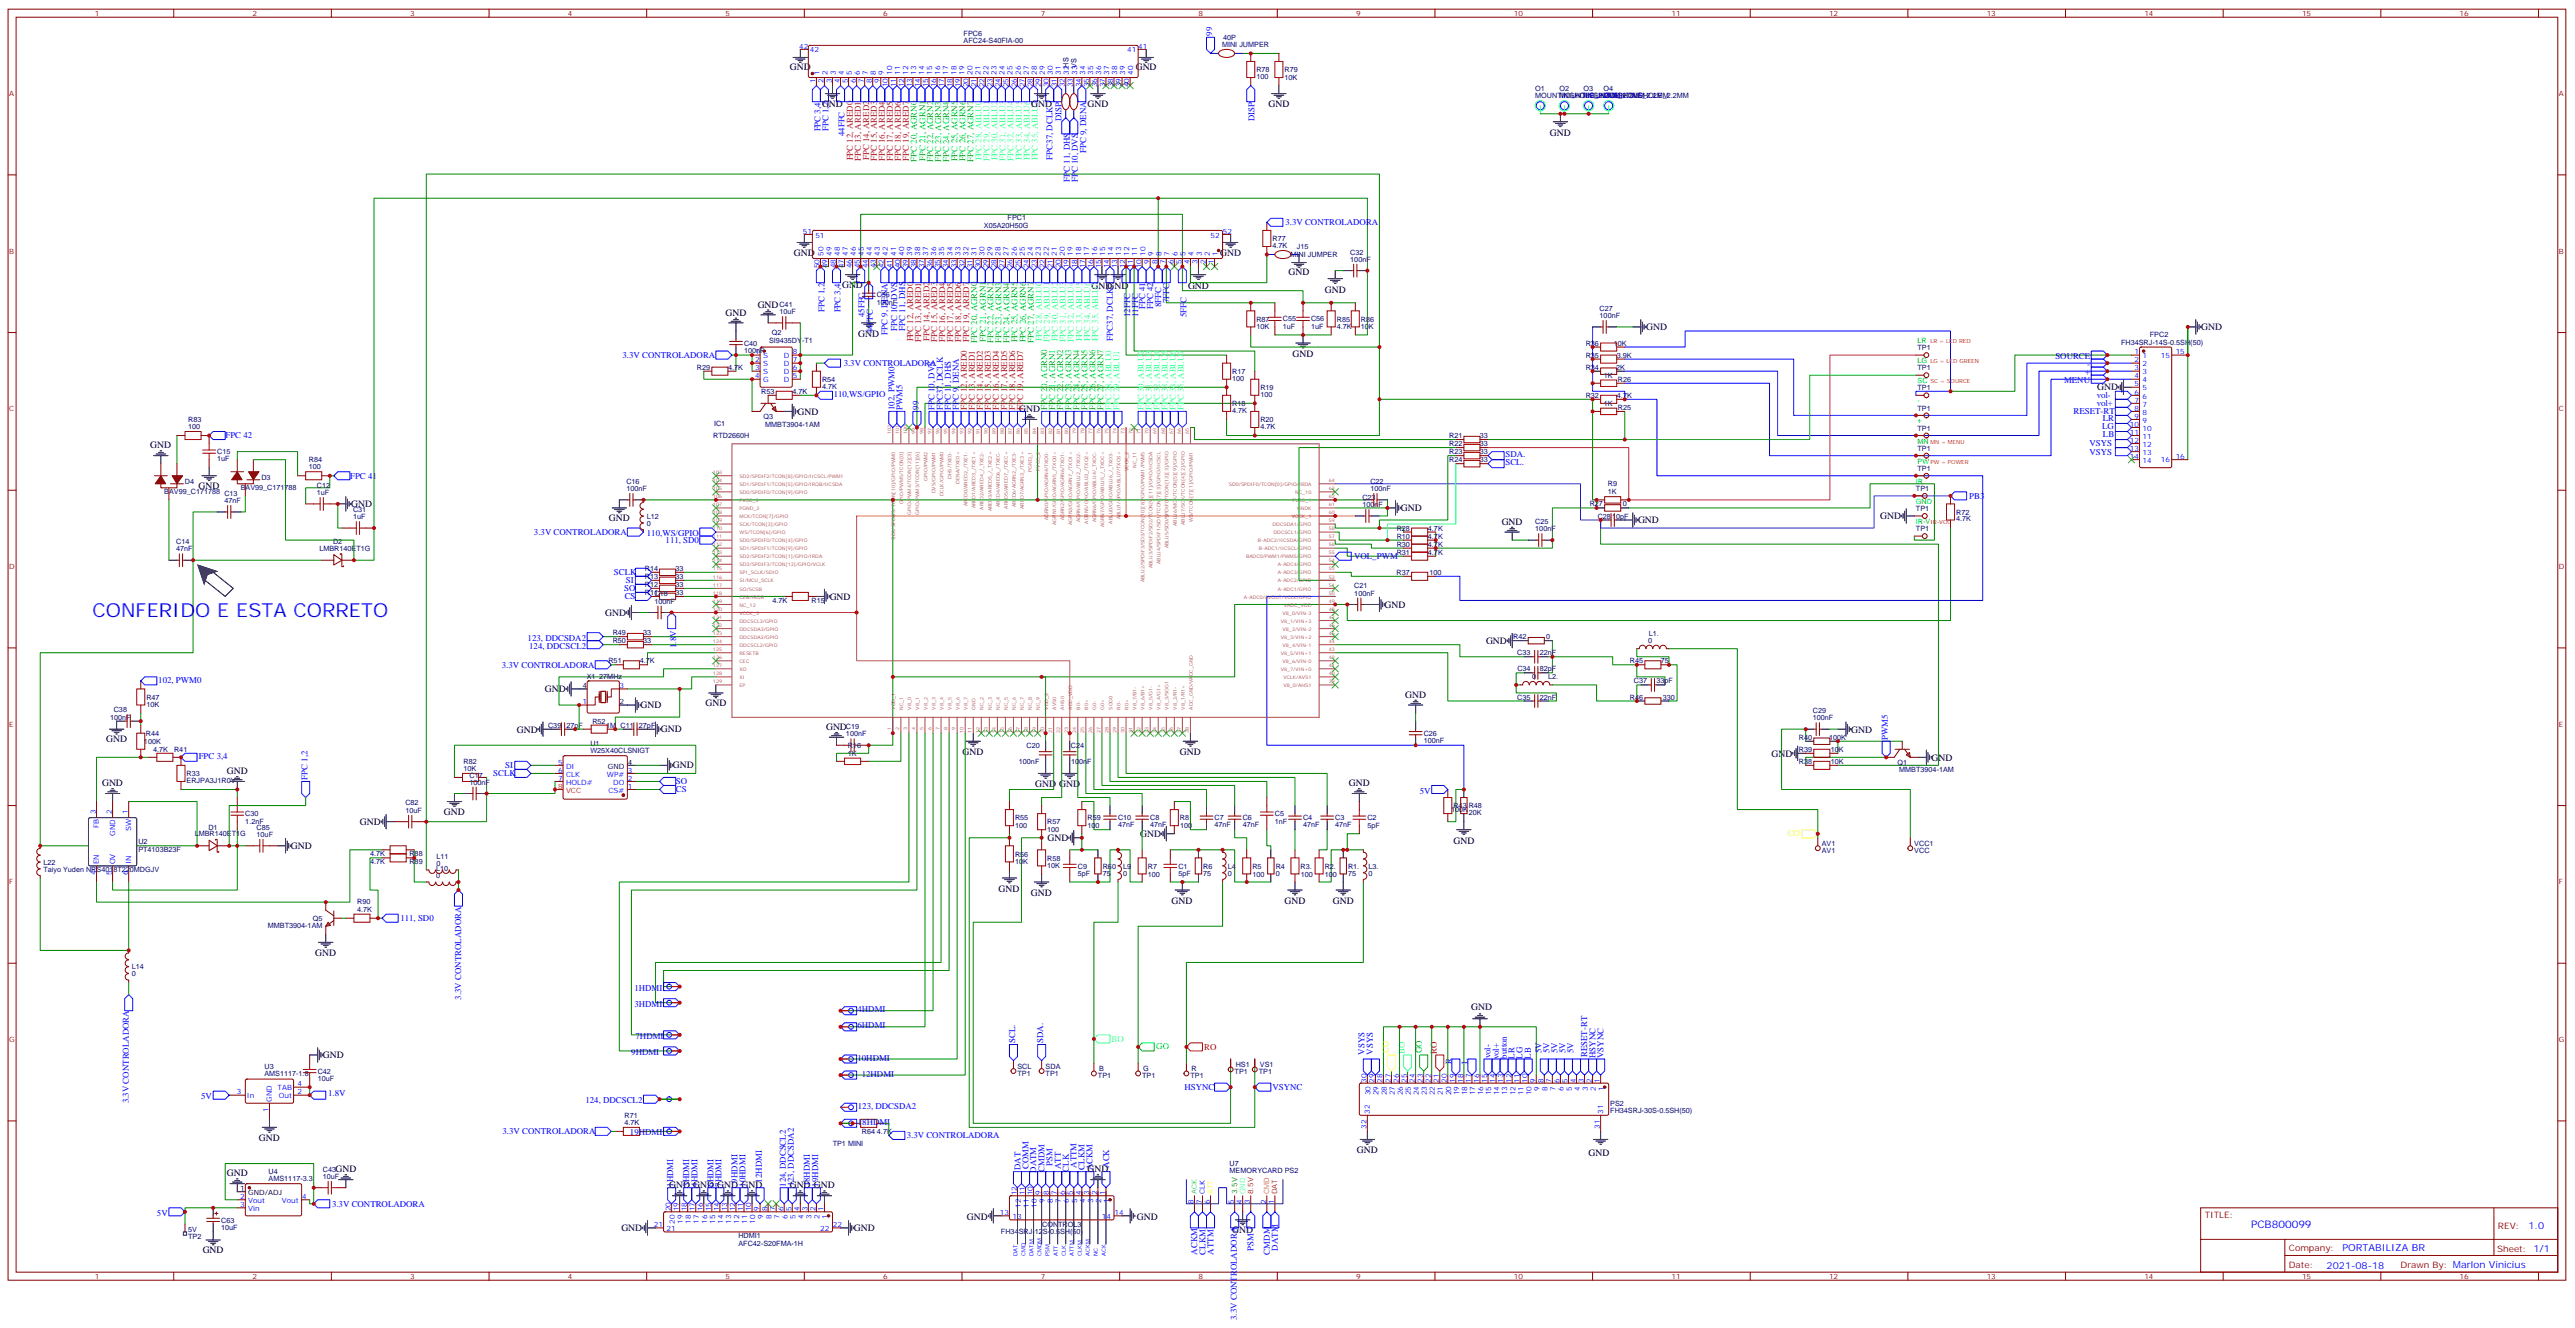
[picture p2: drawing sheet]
<svg xmlns="http://www.w3.org/2000/svg" width="1129mm" height="582mm" viewBox="0 0 1129 582" stroke-linecap="round" stroke-linejoin="round" font-family="sans-serif">
<defs><g id="words">
<text font-size="8.5" fill="#00f" x="40.6" y="270.4">CONFERIDO E ESTA CORRETO</text>
<text font-size="4.6" fill="#00f" x="987.3" y="538.7">PCB800099</text>
<g font-size="4.2">
<text x="346.4" y="30.8">GND</text>
<text x="498.1" y="30.8">GND</text>
<text x="360.5" y="46.7">GND</text>
<text x="452.3" y="46.7">GND</text>
<text x="477" y="46.7">GND</text>
<text x="556.3" y="46.7">GND</text>
<text x="679.8" y="59.5">GND</text>
<text x="348.2" y="112.4">GND</text>
<text x="535.2" y="112.4">GND</text>
<text x="565.1" y="120.8">GND</text>
<text x="369.3" y="126.5">GND</text>
<text x="478.7" y="126.6">GND</text>
<text x="485.8" y="126.6">GND</text>
<text x="521.1" y="126.6">GND</text>
<text x="581" y="128.3">GND</text>
<text x="332.3" y="134.9">GND</text>
<text x="318.2" y="138.4">GND</text>
<text x="376.4" y="147.7">GND</text>
<text x="722" y="144.8">GND</text>
<text x="965.4" y="144.8">GND</text>
<text x="566.9" y="156.5">GND</text>
<text x="919.9" y="171.2">GND</text>
<text x="349.8" y="181.8">GND</text>
<text x="447" y="180.7">GND</text>
<text x="65.9" y="196.5">GND</text>
<text x="87.1" y="214.7">GND</text>
<text x="154" y="222.4">GND</text>
<text x="614.4" y="224.2">GND</text>
<text x="824.6" y="227.7">GND</text>
<text x="267" y="228.7">GND</text>
<text x="658.6" y="230.1">GND</text>
<text x="718.4" y="229.4">GND</text>
<text x="363.9" y="262.9">GND</text>
<text x="607.3" y="266.5">GND</text>
<text x="265.5" y="270">GND</text>
<text x="651.8" y="282.4">GND</text>
<text x="239" y="303.6">GND</text>
<text x="281" y="310.7">GND</text>
<text x="309.4" y="309.5">GND</text>
<text x="616.3" y="306">GND</text>
<text x="226.7" y="321.2">GND</text>
<text x="289.8" y="321.2">GND</text>
<text x="362.3" y="320.1">GND</text>
<text x="811.9" y="321.2">GND</text>
<text x="46.6" y="325.4">GND</text>
<text x="422.1" y="331">GND</text>
<text x="517.5" y="331.1">GND</text>
<text x="777" y="331.8">GND</text>
<text x="847.2" y="333.5">GND</text>
<text x="99.4" y="339.4">GND</text>
<text x="295.1" y="337">GND</text>
<text x="44.8" y="344.7">GND</text>
<text x="454" y="345.2">GND</text>
<text x="464.6" y="345.2">GND</text>
<text x="591.6" y="344.7">GND</text>
<text x="194.7" y="357.5">GND</text>
<text x="157.9" y="361.8">GND</text>
<text x="459.5" y="368.9">GND</text>
<text x="500.1" y="367">GND</text>
<text x="637.5" y="369.9">GND</text>
<text x="127.5" y="372.4">GND</text>
<text x="438" y="391">GND</text>
<text x="452.1" y="392.8">GND</text>
<text x="513.8" y="396.3">GND</text>
<text x="563.4" y="396.4">GND</text>
<text x="584.6" y="396.4">GND</text>
<text x="138.3" y="419.3">GND</text>
<text x="645.3" y="442.9">GND</text>
<text x="141.6" y="464.1">GND</text>
<text x="113.6" y="500.5">GND</text>
<text x="595.1" y="505.7">GND</text>
<text x="696.7" y="506.7">GND</text>
<text x="99.5" y="515.9">GND</text>
<text x="147.1" y="514.1">GND</text>
<text x="477" y="514.1">GND</text>
<text x="293.5" y="521">GND</text>
<text x="304" y="521">GND</text>
<text x="314.6" y="521">GND</text>
<text x="325.2" y="521">GND</text>
<text x="346.4" y="521">GND</text>
<text x="357" y="521">GND</text>
<text x="272.5" y="539.9">GND</text>
<text x="374.5" y="539.9">GND</text>
<text x="424" y="534.8">GND</text>
<text x="498.6" y="534.8">GND</text>
<text x="540.5" y="540.6">GND</text>
<text x="88.9" y="549.4">GND</text>
</g>
<g font-size="4.2" fill="#00f">
<text x="1109" y="538.9">1.0</text>
<text x="1027.4" y="548.5">PORTABILIZA BR</text>
<text x="1020.5" y="556.3">2021-08-18</text>
</g>
<g font-size="3.9" fill="#00f">
<text x="531.7" y="15.6" transform="rotate(-90 531.7 15.6)">99</text>
<text x="465.6" y="53.2" transform="rotate(-90 465.6 53.2)">DISP</text>
<text x="550.3" y="53.2" transform="rotate(-90 550.3 53.2)">DISP</text>
<text x="359.8" y="57.7" transform="rotate(-90 359.8 57.7)">FPC 3,4</text>
<text x="363.4" y="57.5" transform="rotate(-90 363.4 57.5)">FPC 1,2</text>
<text x="370.4" y="59.8" transform="rotate(-90 370.4 59.8)">44FFC</text>
<text x="461.6" y="70" transform="rotate(-90 461.6 70)">FPC37, DCLK</text>
<text x="476.4" y="67.1" transform="rotate(-90 476.4 67.1)">FPC 9, DENA</text>
<text x="469.3" y="79.7" transform="rotate(-90 469.3 79.7)">FPC 11, DHS</text>
<text x="472.8" y="79.9" transform="rotate(-90 472.8 79.9)">FPC 10, DVS</text>
<text x="563.8" y="98.7">3.3V CONTROLADORA</text>
<text x="361.6" y="136.8" transform="rotate(-90 361.6 136.8)">FPC 1,2</text>
<text x="368.6" y="137" transform="rotate(-90 368.6 137)">FPC 3,4</text>
<text x="502.2" y="135.5" transform="rotate(-90 502.2 135.5)">FPC 41</text>
<text x="505.7" y="135.5" transform="rotate(-90 505.7 135.5)">FPC 42</text>
<text x="509.2" y="134.7" transform="rotate(-90 509.2 134.7)">8FFC</text>
<text x="512.8" y="133" transform="rotate(-90 512.8 133)">7FFC</text>
<text x="379.2" y="139.1" transform="rotate(-90 379.2 139.1)">45FFC</text>
<text x="495.7" y="139.1" transform="rotate(-90 495.7 139.1)">12FFC</text>
<text x="499.2" y="139.1" transform="rotate(-90 499.2 139.1)">11FFC</text>
<text x="520.3" y="139.1" transform="rotate(-90 520.3 139.1)">5FFC</text>
<text x="382.8" y="146.2" transform="rotate(-90 382.8 146.2)">44FFC</text>
<text x="389.3" y="146.8" transform="rotate(-90 389.3 146.8)">FPC 9, DENA</text>
<text x="393.4" y="145.2" transform="rotate(-90 393.4 145.2)">FPC 10, DVS</text>
<text x="396.9" y="144.9" transform="rotate(-90 396.9 144.9)">FPC 11, DHS</text>
<text x="488.1" y="149.3" transform="rotate(-90 488.1 149.3)">FPC37, DCLK</text>
<text x="273" y="156.9">3.3V CONTROLADORA</text>
<text x="370" y="160.5">3.3V CONTROLADORA</text>
<text x="901.5" y="157.5">SOURCE</text>
<text x="915.4" y="161">-</text>
<text x="914.5" y="164.5">+</text>
<text x="905.3" y="168.1">MENU</text>
<text x="365.6" y="174.1">110,WS/GPIO</text>
<text x="392.3" y="179.8" transform="rotate(-90 392.3 179.8)">102, PWM0</text>
<text x="395.8" y="179.8" transform="rotate(-90 395.8 179.8)">PWM5</text>
<text x="402.9" y="179.6" transform="rotate(-90 402.9 179.6)">99</text>
<text x="409.9" y="179.8" transform="rotate(-90 409.9 179.8)">FPC 10, DVS</text>
<text x="413.5" y="179.8" transform="rotate(-90 413.5 179.8)">FPC37, DCLK</text>
<text x="417" y="179.8" transform="rotate(-90 417 179.8)">FPC 11, DHS</text>
<text x="420.5" y="179.8" transform="rotate(-90 420.5 179.8)">FPC 9, DENA</text>
<text x="919.6" y="178">vol+</text>
<text x="919.6" y="174.5">vol-</text>
<text x="909.5" y="181.6">RESET-RT</text>
<text x="922.3" y="184.6">LR</text>
<text x="922" y="188.1">LG</text>
<text x="922.4" y="191.6">LB</text>
<text x="98.9" y="192.2">FPC 42</text>
<text x="916.5" y="195.8">VSYS</text>
<text x="660.3" y="200.5">SDA.</text>
<text x="916.5" y="199.3">VSYS</text>
<text x="153.5" y="209.9">FPC 41</text>
<text x="660.3" y="204">SCL.</text>
<text x="863.7" y="218.7">PB3</text>
<text x="234.2" y="234.6">3.3V CONTROLADORA</text>
<text x="283.7" y="235.1">110,WS/GPIO</text>
<text x="291.9" y="238.1">111, SD0</text>
<text x="593.9" y="245.2">VOL_PWM</text>
<text x="269.2" y="252.2">SCLK</text>
<text x="274.5" y="255.8">SI</text>
<text x="273.8" y="259.3">SO</text>
<text x="274" y="262.8">CS</text>
<text x="231.4" y="281">123, DDCSDA2</text>
<text x="232.1" y="284.5">124, DDCSCL2</text>
<text x="296.5" y="284.2" transform="rotate(-90 296.5 284.2)">1.8V</text>
<text x="220.1" y="292.8">3.3V CONTROLADORA</text>
<text x="69.4" y="299.4">102, PWM0</text>
<text x="828" y="324.5" transform="rotate(-90 828 324.5)">PWM5</text>
<text x="87.2" y="332.9">FPC 3,4</text>
<text x="134.8" y="342" transform="rotate(-90 134.8 342)">FPC 1,2</text>
<text x="216.3" y="340.4">SCLK</text>
<text x="221.6" y="336.9">SI</text>
<text x="296.4" y="343.9">SO</text>
<text x="296.4" y="347.5">CS</text>
<text x="622.7" y="348">5V</text>
<text x="175.6" y="403.9">111, SD0</text>
<text x="278.2" y="434.4">1HDMI</text>
<text x="202.3" y="438.3" transform="rotate(-90 202.3 438.3)">3.3V CONTROLADORA</text>
<text x="278.2" y="441.5">3HDMI</text>
<text x="376.1" y="443.9">4HDMI</text>
<text x="278.7" y="455.6">7HDMI</text>
<text x="376.1" y="451">6HDMI</text>
<text x="445.2" y="457.4" transform="rotate(-90 445.2 457.4)">SCL.</text>
<text x="457.5" y="457.5" transform="rotate(-90 457.5 457.5)">SDA.</text>
<text x="676" y="461.9" transform="rotate(-90 676 461.9)">5V</text>
<text x="679.6" y="461.9" transform="rotate(-90 679.6 461.9)">5V</text>
<text x="683.1" y="461.9" transform="rotate(-90 683.1 461.9)">5V</text>
<text x="686.6" y="461.9" transform="rotate(-90 686.6 461.9)">5V</text>
<text x="690.1" y="461.9" transform="rotate(-90 690.1 461.9)">5V</text>
<text x="276.9" y="462.7">9HDMI</text>
<text x="376.1" y="465.1">10HDMI</text>
<text x="598.5" y="462.5" transform="rotate(-90 598.5 462.5)">VSYS</text>
<text x="602.1" y="462.5" transform="rotate(-90 602.1 462.5)">VSYS</text>
<text x="636.8" y="466.6" transform="rotate(-90 636.8 466.6)">R</text>
<text x="643.8" y="466.8" transform="rotate(-90 643.8 466.8)">L</text>
<text x="653.8" y="464.1" transform="rotate(-90 653.8 464.1)">vol-</text>
<text x="657.3" y="464.6" transform="rotate(-90 657.3 464.6)">vol+</text>
<text x="660.8" y="464.3" transform="rotate(-90 660.8 464.3)">button</text>
<text x="664.3" y="464.3" transform="rotate(-90 664.3 464.3)">LR</text>
<text x="667.8" y="464.3" transform="rotate(-90 667.8 464.3)">LG</text>
<text x="671.3" y="464.3" transform="rotate(-90 671.3 464.3)">LB</text>
<text x="696.2" y="463.7" transform="rotate(-90 696.2 463.7)">RESET-RT</text>
<text x="699.8" y="464" transform="rotate(-90 699.8 464)">HSYNC</text>
<text x="703.3" y="464" transform="rotate(-90 703.3 464)">VSYNC</text>
<text x="378" y="472.2">12HDMI</text>
<text x="519.5" y="478">HSYNC</text>
<text x="558.1" y="478.1">VSYNC</text>
<text x="56.4" y="483.8" transform="rotate(-90 56.4 483.8)">3.3V CONTROLADORA</text>
<text x="88.2" y="482">5V</text>
<text x="143.9" y="480.7">1.8V</text>
<text x="256.8" y="483.8">124, DDCSCL2</text>
<text x="376.2" y="486.3">123, DDCSDA2</text>
<text x="220.4" y="497.5">3.3V CONTROLADORA</text>
<text x="276.3" y="497.9">19HDMI</text>
<text x="376.2" y="493.3">18HDMI</text>
<text x="397.7" y="499.3">3.3V CONTROLADORA</text>
<text x="447.6" y="513" transform="rotate(-90 447.6 513)">DAT</text>
<text x="451.1" y="512.6" transform="rotate(-90 451.1 512.6)">COMM</text>
<text x="454.5" y="514.3" transform="rotate(-90 454.5 514.3)">DATM</text>
<text x="458.1" y="514" transform="rotate(-90 458.1 514)">CMDM</text>
<text x="461.6" y="511.3" transform="rotate(-90 461.6 511.3)">PSM</text>
<text x="465.3" y="512.6" transform="rotate(-90 465.3 512.6)">ATT</text>
<text x="468.8" y="513.8" transform="rotate(-90 468.8 513.8)">CLK</text>
<text x="472.2" y="512.1" transform="rotate(-90 472.2 512.1)">ATTM</text>
<text x="475.7" y="512.9" transform="rotate(-90 475.7 512.9)">CLKM</text>
<text x="479.2" y="513.2" transform="rotate(-90 479.2 513.2)">ACKM</text>
<text x="486.4" y="512.1" transform="rotate(-90 486.4 512.1)">ACK</text>
<text x="295.3" y="520.5" transform="rotate(-90 295.3 520.5)">1HDMI</text>
<text x="302.3" y="520.5" transform="rotate(-90 302.3 520.5)">3HDMI</text>
<text x="305.9" y="520.5" transform="rotate(-90 305.9 520.5)">4HDMI</text>
<text x="312.9" y="520.5" transform="rotate(-90 312.9 520.5)">6HDMI</text>
<text x="316.4" y="520.5" transform="rotate(-90 316.4 520.5)">7HDMI</text>
<text x="323.5" y="518.6" transform="rotate(-90 323.5 518.6)">9HDMI</text>
<text x="327" y="520.5" transform="rotate(-90 327 520.5)">10HDMI</text>
<text x="334.1" y="518.6" transform="rotate(-90 334.1 518.6)">12HDMI</text>
<text x="344.7" y="520.4" transform="rotate(-90 344.7 520.4)">124, DDCSCL2</text>
<text x="348.2" y="520.3" transform="rotate(-90 348.2 520.3)">123, DDCSDA2</text>
<text x="355.2" y="520.3" transform="rotate(-90 355.2 520.3)">18HDMI</text>
<text x="358.8" y="520.3" transform="rotate(-90 358.8 520.3)">19HDMI</text>
<text x="68.8" y="533.2">5V</text>
<text x="145.6" y="529.3">3.3V CONTROLADORA</text>
<text x="525.1" y="550.2" transform="rotate(-90 525.1 550.2)">ACKM</text>
<text x="528.7" y="550.2" transform="rotate(-90 528.7 550.2)">CLKM</text>
<text x="532.2" y="550.2" transform="rotate(-90 532.2 550.2)">ATTM</text>
<text x="549.8" y="548.4" transform="rotate(-90 549.8 548.4)">PSM</text>
<text x="556.9" y="550.2" transform="rotate(-90 556.9 550.2)">CMDM</text>
<text x="560.4" y="548.4" transform="rotate(-90 560.4 548.4)">DATM</text>
<text x="542.5" y="578.8" transform="rotate(-90 542.5 578.8)">3.3V CONTROLADORA</text>
</g>
<g font-size="3.9" fill="#c03">
<text x="374" y="70.4" transform="rotate(-90 374 70.4)">FPC 12, ARED0</text>
<text x="377.5" y="70.6" transform="rotate(-90 377.5 70.6)">FPC 13, ARED1</text>
<text x="381.3" y="70.3" transform="rotate(-90 381.3 70.3)">FPC 14, ARED2</text>
<text x="384.5" y="70.4" transform="rotate(-90 384.5 70.4)">FPC 15, ARED3</text>
<text x="388.1" y="70.6" transform="rotate(-90 388.1 70.6)">FPC 16, ARED4</text>
<text x="391.6" y="70.6" transform="rotate(-90 391.6 70.6)">FPC 17, ARED5</text>
<text x="395.1" y="70.6" transform="rotate(-90 395.1 70.6)">FPC 18, ARED6</text>
<text x="398.6" y="70.4" transform="rotate(-90 398.6 70.4)">FPC 19, ARED7</text>
<text x="400.5" y="149.8" transform="rotate(-90 400.5 149.8)">FPC 12, ARED0</text>
<text x="404" y="150" transform="rotate(-90 404 150)">FPC 13, ARED1</text>
<text x="407.7" y="149.6" transform="rotate(-90 407.7 149.6)">FPC 14, ARED2</text>
<text x="411" y="149.8" transform="rotate(-90 411 149.8)">FPC 15, ARED3</text>
<text x="414.6" y="150" transform="rotate(-90 414.6 150)">FPC 16, ARED4</text>
<text x="418.1" y="150" transform="rotate(-90 418.1 150)">FPC 17, ARED5</text>
<text x="421.6" y="150" transform="rotate(-90 421.6 150)">FPC 18, ARED6</text>
<text x="425.1" y="149.8" transform="rotate(-90 425.1 149.8)">FPC 19, ARED7</text>
<text x="424" y="179.8" transform="rotate(-90 424 179.8)">FPC 12, ARED0</text>
<text x="427.6" y="179.8" transform="rotate(-90 427.6 179.8)">FPC 13, ARED1</text>
<text x="431.1" y="179.8" transform="rotate(-90 431.1 179.8)">FPC 14, ARED2</text>
<text x="434.6" y="179.8" transform="rotate(-90 434.6 179.8)">FPC 15, ARED3</text>
<text x="438.1" y="179.8" transform="rotate(-90 438.1 179.8)">FPC 16, ARED4</text>
<text x="441.7" y="179.8" transform="rotate(-90 441.7 179.8)">FPC 17, ARED5</text>
<text x="445.2" y="179.8" transform="rotate(-90 445.2 179.8)">FPC 18, ARED6</text>
<text x="448.7" y="179.8" transform="rotate(-90 448.7 179.8)">FPC 19, ARED7</text>
</g>
<g font-size="3.9" fill="#0f0">
<text x="402.2" y="70.9" transform="rotate(-90 402.2 70.9)">FPC 20, AGRN0</text>
<text x="406" y="70.7" transform="rotate(-90 406 70.7)">FPC 21, AGRN1</text>
<text x="409.2" y="70.9" transform="rotate(-90 409.2 70.9)">FPC 22, AGRN2</text>
<text x="412.8" y="71" transform="rotate(-90 412.8 71)">FPC 23, AGRN3</text>
<text x="416.3" y="71" transform="rotate(-90 416.3 71)">FPC 24, AGRN4</text>
<text x="419.9" y="70.8" transform="rotate(-90 419.9 70.8)">FPC 25, AGRN5</text>
<text x="423.4" y="70.8" transform="rotate(-90 423.4 70.8)">FPC 26, AGRN6</text>
<text x="426.9" y="70.9" transform="rotate(-90 426.9 70.9)">FPC 27, AGRN7</text>
<text x="428.6" y="150.2" transform="rotate(-90 428.6 150.2)">FPC 20, AGRN0</text>
<text x="432.4" y="150.1" transform="rotate(-90 432.4 150.1)">FPC 21, AGRN1</text>
<text x="435.7" y="150.2" transform="rotate(-90 435.7 150.2)">FPC 22, AGRN2</text>
<text x="439.3" y="150.4" transform="rotate(-90 439.3 150.4)">FPC 23, AGRN3</text>
<text x="442.7" y="150.4" transform="rotate(-90 442.7 150.4)">FPC 24, AGRN4</text>
<text x="446.3" y="150.2" transform="rotate(-90 446.3 150.2)">FPC 25, AGRN5</text>
<text x="449.9" y="150.2" transform="rotate(-90 449.9 150.2)">FPC 26, AGRN6</text>
<text x="453.4" y="150.3" transform="rotate(-90 453.4 150.3)">FPC 27, AGRN7</text>
<text x="459.3" y="179.8" transform="rotate(-90 459.3 179.8)">FPC 20, AGRN0</text>
<text x="462.8" y="179.8" transform="rotate(-90 462.8 179.8)">FPC 21, AGRN1</text>
<text x="466.4" y="179.8" transform="rotate(-90 466.4 179.8)">FPC 22, AGRN2</text>
<text x="469.9" y="179.8" transform="rotate(-90 469.9 179.8)">FPC 23, AGRN3</text>
<text x="473.4" y="179.8" transform="rotate(-90 473.4 179.8)">FPC 24, AGRN4</text>
<text x="477" y="179.8" transform="rotate(-90 477 179.8)">FPC 25, AGRN5</text>
<text x="480.5" y="179.8" transform="rotate(-90 480.5 179.8)">FPC 26, AGRN6</text>
<text x="484" y="179.8" transform="rotate(-90 484 179.8)">FPC 27, AGRN7</text>
<text x="507.1" y="459.9">GO</text>
<text x="623.7" y="461.9" transform="rotate(-90 623.7 461.9)">GO</text>
</g>
<g font-size="3.9" fill="#0ff">
<text x="430.5" y="70.4" transform="rotate(-90 430.5 70.4)">FPC 28, ABLU0</text>
<text x="433.9" y="70.4" transform="rotate(-90 433.9 70.4)">FPC 29, ABLU1</text>
<text x="437.5" y="70.4" transform="rotate(-90 437.5 70.4)">FPC 30, ABLU2</text>
<text x="441" y="70.4" transform="rotate(-90 441 70.4)">FPC 31, ABLU3</text>
<text x="444.5" y="70.4" transform="rotate(-90 444.5 70.4)">FPC 32, ABLU4</text>
<text x="448.1" y="70.4" transform="rotate(-90 448.1 70.4)">FPC 33, ABLU5</text>
<text x="451.6" y="70.4" transform="rotate(-90 451.6 70.4)">FPC 34, ABLU6</text>
<text x="455.1" y="70.4" transform="rotate(-90 455.1 70.4)">FPC 35, ABLU7</text>
<text x="456.9" y="149.8" transform="rotate(-90 456.9 149.8)">FPC 28, ABLU0</text>
<text x="460.4" y="149.8" transform="rotate(-90 460.4 149.8)">FPC 29, ABLU1</text>
<text x="464" y="149.8" transform="rotate(-90 464 149.8)">FPC 30, ABLU2</text>
<text x="467.4" y="149.8" transform="rotate(-90 467.4 149.8)">FPC 31, ABLU3</text>
<text x="471" y="149.8" transform="rotate(-90 471 149.8)">FPC 32, ABLU4</text>
<text x="474.6" y="149.8" transform="rotate(-90 474.6 149.8)">FPC 33, ABLU5</text>
<text x="478.1" y="149.8" transform="rotate(-90 478.1 149.8)">FPC 34, ABLU6</text>
<text x="481.6" y="149.7" transform="rotate(-90 481.6 149.7)">FPC 35, ABLU7</text>
<text x="487.5" y="179.8" transform="rotate(-90 487.5 179.8)">FPC 28, ABLU0</text>
<text x="491.1" y="179.8" transform="rotate(-90 491.1 179.8)">FPC 29, ABLU1</text>
<text x="501.6" y="179.8" transform="rotate(-90 501.6 179.8)">FPC 30, ABLU2</text>
<text x="505.2" y="179.8" transform="rotate(-90 505.2 179.8)">FPC 31, ABLU3</text>
<text x="508.7" y="179.8" transform="rotate(-90 508.7 179.8)">FPC 32, ABLU4</text>
<text x="512.2" y="179.8" transform="rotate(-90 512.2 179.8)">FPC 33, ABLU5</text>
<text x="515.8" y="179.8" transform="rotate(-90 515.8 179.8)">FPC 34, ABLU6</text>
<text x="519.3" y="179.8" transform="rotate(-90 519.3 179.8)">FPC 35, ABLU7</text>
<text x="487.5" y="456.8">BO</text>
<text x="616.1" y="462" transform="rotate(-90 616.1 462)">BO</text>
</g>
<g font-size="3.9" fill="#ff0">
<text x="784.1" y="366.8">CO</text>
<text x="609" y="461.9" transform="rotate(-90 609 461.9)">CO</text>
</g>
<g font-size="3.9" fill="#f00">
<text x="528.1" y="460.4">RO</text>
<text x="630.2" y="462" transform="rotate(-90 630.2 462)">RO</text>
</g>
<g font-size="3.9" fill="#800">
<text x="967" y="534.2">TITLE:</text>
<text x="1095.6" y="538.9">REV:</text>
<text x="1003.9" y="548.4">Company:</text>
<text x="1095.2" y="549.1">Sheet: 1/1</text>
<text x="1003.9" y="556.1">Date:</text>
<text x="1052.9" y="556.2">Drawn By: Marlon Vinicius</text>
</g>
<g font-size="3.2" fill="#800">
<text x="41.6" y="7">1</text>
<text x="110.8" y="7">2</text>
<text x="179.9" y="7">3</text>
<text x="249.1" y="7">4</text>
<text x="318.2" y="7">5</text>
<text x="387.3" y="7">6</text>
<text x="456.5" y="7">7</text>
<text x="525.6" y="7">8</text>
<text x="594.8" y="7">9</text>
<text x="663.9" y="7">10</text>
<text x="733.1" y="7">11</text>
<text x="802.2" y="7">12</text>
<text x="871.4" y="7">13</text>
<text x="940.5" y="7">14</text>
<text x="1009.6" y="7">15</text>
<text x="1078.8" y="7">16</text>
<text x="4.1" y="42.1">A</text>
<text x="1122.4" y="42.1">A</text>
<text x="4.1" y="111.3">B</text>
<text x="1122.4" y="111.3">B</text>
<text x="4.1" y="180.4">C</text>
<text x="1122.4" y="180.4">C</text>
<text x="4.1" y="249.6">D</text>
<text x="1122.4" y="249.6">D</text>
<text x="4.1" y="318.7">E</text>
<text x="1122.4" y="318.7">E</text>
<text x="4.1" y="387.8">F</text>
<text x="1122.4" y="387.8">F</text>
<text x="4.1" y="457">G</text>
<text x="1122.4" y="457">G</text>
<text x="41.6" y="560.9">1</text>
<text x="110.8" y="560.9">2</text>
<text x="179.9" y="560.9">3</text>
<text x="249.1" y="560.9">4</text>
<text x="318.2" y="560.9">5</text>
<text x="387.3" y="560.9">6</text>
<text x="456.5" y="560.9">7</text>
<text x="525.6" y="560.9">8</text>
<text x="594.8" y="560.9">9</text>
<text x="663.9" y="560.9">10</text>
<text x="733.1" y="560.9">11</text>
<text x="802.2" y="560.9">12</text>
<text x="871.4" y="560.9">13</text>
<text x="940.5" y="560.9">14</text>
<text x="1009.6" y="560.9">15</text>
<text x="1078.8" y="560.9">16</text>
</g>
<g font-size="3.2" fill="#000080">
<text x="422.7" y="15.7">FPC6</text>
<text x="536.5" y="17.7">40P</text>
<text x="422.7" y="18.8">AFC24-S40FIA-00</text>
<text x="536" y="20.6">MINI JUMPER</text>
<text x="551" y="34.8">100</text>
<text x="551" y="31.7">R78</text>
<text x="563.4" y="34.9">10K</text>
<text x="563.4" y="31.7">R79</text>
<text x="673.4" y="39.8">O1</text>
<text x="683.9" y="39.8">O2</text>
<text x="694.5" y="39.8">O3</text>
<text x="703.3" y="39.8">O4</text>
<text x="673.4" y="43">MOUNTINGHOLE_2.2MM</text>
<text x="683.9" y="43">MOUNTINGHOLE_2.2MM</text>
<text x="694.5" y="43">MOUNTINGHOLE_2.2MM</text>
<text x="703.3" y="43">MOUNTINGHOLE_2.2MM</text>
<text x="431.5" y="100">X05A20H50G</text>
<text x="442" y="96.5">FPC1</text>
<text x="558.1" y="105.7">R77</text>
<text x="558.1" y="108.9">4.7K</text>
<text x="566" y="112.9">MINI JUMPER</text>
<text x="568.8" y="109.4">J15</text>
<text x="592.2" y="111.7">C32</text>
<text x="592.2" y="114.8">100nF</text>
<text x="384.5" y="130.4">C36</text>
<text x="341.9" y="137.7">10uF</text>
<text x="341.9" y="134.5">C41</text>
<text x="384.5" y="133.6">100nF</text>
<text x="701.6" y="136.3">C27</text>
<text x="551" y="141">R87</text>
<text x="562.7" y="141">C55</text>
<text x="575" y="141">C56</text>
<text x="586.3" y="141">R85</text>
<text x="596.9" y="141">R86</text>
<text x="701.6" y="139.5">100nF</text>
<text x="338.5" y="146.9">Q2</text>
<text x="551" y="144.3">10K</text>
<text x="562.7" y="144.1">1uF</text>
<text x="575" y="144.1">1uF</text>
<text x="586.3" y="144.2">4.7K</text>
<text x="596.9" y="144.3">10K</text>
<text x="942.9" y="148">FPC2</text>
<text x="326.3" y="154.7">100nF</text>
<text x="326.3" y="151.6">C40</text>
<text x="337.3" y="150.6">SI9435DY-T1</text>
<text x="695.5" y="151.6">R36</text>
<text x="707.8" y="151.6">10K</text>
<text x="841" y="153.6">TP1</text>
<text x="930.3" y="151.5">FH34SRJ-14S-0.5SH(50)</text>
<text x="695.5" y="156.8">R35</text>
<text x="709.1" y="156.8">3.9K</text>
<text x="305.7" y="162.1">R29</text>
<text x="319.4" y="162.1">4.7K</text>
<text x="360.5" y="167.4">R54</text>
<text x="540.5" y="167.1">100</text>
<text x="540.5" y="164">R17</text>
<text x="695.5" y="162.1">R34</text>
<text x="703.4" y="165.6">1K</text>
<text x="708.8" y="162.1">2K</text>
<text x="709.6" y="167.5">R26</text>
<text x="841" y="162.4">TP1</text>
<text x="333.9" y="172.7">R53</text>
<text x="347.6" y="172.7">4.7K</text>
<text x="360.5" y="170.6">4.7K</text>
<text x="552.8" y="171.1">R19</text>
<text x="841" y="171.2">TP1</text>
<text x="540.5" y="178">R18</text>
<text x="552.8" y="174.1">100</text>
<text x="695.5" y="174.5">R32</text>
<text x="703.4" y="177.9">1K</text>
<text x="709.2" y="174.5">4.7K</text>
<text x="709.6" y="179.8">R25</text>
<text x="82.5" y="185">R83</text>
<text x="334.9" y="183.9">Q3</text>
<text x="540.5" y="181.2">4.7K</text>
<text x="552.8" y="185.1">R20</text>
<text x="841" y="180.1">TP1</text>
<text x="82.5" y="188.2">100</text>
<text x="313.2" y="186.8">IC1</text>
<text x="335.6" y="187.1">MMBT3904-1AM</text>
<text x="552.8" y="188.3">4.7K</text>
<text x="841" y="188.9">TP1</text>
<text x="312.8" y="192.1">RTD2660H</text>
<text x="635.6" y="195.6">R22</text>
<text x="635.6" y="192.1">R21</text>
<text x="649" y="195.6">33</text>
<text x="649" y="192.1">33</text>
<text x="841" y="197.7">TP1</text>
<text x="95.2" y="202.3">1uF</text>
<text x="95.3" y="199.2">C15</text>
<text x="135.4" y="202.6">R84</text>
<text x="635.6" y="202.7">R24</text>
<text x="635.6" y="199.1">R23</text>
<text x="649" y="202.7">33</text>
<text x="649" y="199.1">33</text>
<text x="135.4" y="205.8">100</text>
<text x="841" y="206.5">TP1</text>
<text x="81.1" y="212.4">D4</text>
<text x="105.6" y="215.1">BAV99_C171788</text>
<text x="114.7" y="210.7">D3</text>
<text x="139" y="213.9">C12</text>
<text x="274.7" y="215.3">100nF</text>
<text x="274.7" y="212.2">C16</text>
<text x="601.1" y="215.3">100nF</text>
<text x="601.1" y="212.2">C22</text>
<text x="705.2" y="213.2">R9</text>
<text x="840.3" y="215.3">TP1</text>
<text x="72.1" y="216.8">BAV99_C171788 C13</text>
<text x="98.4" y="220.6">47nF</text>
<text x="139" y="217.1">1uF</text>
<text x="597.5" y="219.2">C23</text>
<text x="705.2" y="216.7">1K</text>
<text x="154.9" y="227.7">1uF</text>
<text x="154.9" y="224.5">C31</text>
<text x="283.6" y="227.4">L12</text>
<text x="597.5" y="222.4">100nF</text>
<text x="697.2" y="222.1">R27</text>
<text x="700.7" y="227.4">C28</text>
<text x="707" y="227.4">10pF</text>
<text x="711.7" y="222.1">0</text>
<text x="840.3" y="224.2">TP1</text>
<text x="858" y="225.7">R72</text>
<text x="283.6" y="230.6">0</text>
<text x="612.6" y="232.7">R28</text>
<text x="626.3" y="232.7">4.7K</text>
<text x="673.4" y="233">100nF</text>
<text x="673.4" y="229.8">C25</text>
<text x="840.3" y="233">TP1</text>
<text x="858" y="228.6">4.7K</text>
<text x="77.2" y="238.6">C14</text>
<text x="146.1" y="238.8">D2</text>
<text x="612.6" y="239.8">R30</text>
<text x="612.6" y="236.3">R10</text>
<text x="626.3" y="239.8">4.7K</text>
<text x="626.3" y="236.3">4.7K</text>
<text x="77.2" y="241.8">47nF</text>
<text x="140.1" y="241.5">LMBR140ET1G</text>
<text x="612.6" y="243.3">R31</text>
<text x="626.3" y="243.3">4.7K</text>
<text x="282.9" y="250.3">R14</text>
<text x="296.3" y="250.3">33</text>
<text x="282.9" y="253.8">R13</text>
<text x="282.9" y="257.3">R12</text>
<text x="296.3" y="253.8">33</text>
<text x="296.3" y="257.3">33</text>
<text x="612.6" y="252.1">R37</text>
<text x="626.9" y="252.1">100</text>
<text x="282.9" y="260.9">R11</text>
<text x="287.1" y="261.6">C18</text>
<text x="296.3" y="260.9">33</text>
<text x="594" y="261.2">100nF</text>
<text x="594" y="258.1">C21</text>
<text x="287.1" y="264.7">100nF</text>
<text x="338.8" y="264.4">4.7K</text>
<text x="356" y="264.4">R15</text>
<text x="268.7" y="278.5">R49</text>
<text x="282.2" y="278.5">33</text>
<text x="663.7" y="280.3">R42</text>
<text x="678.2" y="280.3">0</text>
<text x="723.1" y="278.7">L1.</text>
<text x="268.7" y="282">R50</text>
<text x="282.2" y="282">33</text>
<text x="665.5" y="287.4">C33</text>
<text x="675.3" y="287.4">22nF</text>
<text x="722.8" y="282.1">0</text>
<text x="266.9" y="290.9">R51</text>
<text x="280.6" y="290.9">4.7K</text>
<text x="714.9" y="290.9">R45</text>
<text x="728.4" y="290.9">75</text>
<text x="257.4" y="298">X1</text>
<text x="262.8" y="298">27MHz</text>
<text x="665.5" y="294.4">C34</text>
<text x="671.9" y="297.8">0</text>
<text x="675.3" y="294.4">82pF</text>
<text x="679" y="298">L2.</text>
<text x="716.6" y="299.7">C37</text>
<text x="726.5" y="299.7">33pF</text>
<text x="64.2" y="310.1">10K</text>
<text x="64.2" y="306.8">R47</text>
<text x="665.5" y="306.8">C35</text>
<text x="675.3" y="306.8">22nF</text>
<text x="714.9" y="306.8">R46</text>
<text x="729.3" y="306.8">330</text>
<text x="48.2" y="315.6">100nF</text>
<text x="49.9" y="312.1">C38</text>
<text x="259.8" y="317.4">R52</text>
<text x="795.1" y="315.9">100nF</text>
<text x="795.1" y="312.7">C29</text>
<text x="64" y="322.7">R44</text>
<text x="240.4" y="319.1">C39</text>
<text x="248.5" y="319.1">27pF</text>
<text x="265.8" y="319.1">1M</text>
<text x="272.1" y="319.1">C11</text>
<text x="280.2" y="319.1">27pF</text>
<text x="371" y="322.9">100nF</text>
<text x="371" y="319.7">C19</text>
<text x="624.4" y="322.6">C26</text>
<text x="63.2" y="326.2">100K</text>
<text x="67.1" y="329.7">4.7K</text>
<text x="76.4" y="329.7">R41</text>
<text x="259" y="327.2">U1</text>
<text x="371.8" y="327.9">R16</text>
<text x="450.3" y="327.9">C20</text>
<text x="469.7" y="327.9">C24</text>
<text x="624.4" y="325.9">100nF</text>
<text x="789" y="324.4">R40</text>
<text x="789" y="329.7">R39</text>
<text x="802.2" y="324.4">100K</text>
<text x="803" y="329.7">10K</text>
<text x="203.3" y="334.9">R82</text>
<text x="258.9" y="330.3">W25X40CLSNIGT</text>
<text x="371.8" y="331.4">1K</text>
<text x="446.9" y="335">100nF</text>
<text x="469.8" y="335">100nF</text>
<text x="789" y="335">R38</text>
<text x="803" y="335">10K</text>
<text x="832.3" y="335.6">Q1</text>
<text x="81.8" y="340.3">R33</text>
<text x="203.3" y="338.1">10K</text>
<text x="205.9" y="341">C17</text>
<text x="833" y="338.8">MMBT3904-1AM</text>
<text x="81.8" y="343.5">ERJPA3J1R0V</text>
<text x="205.9" y="344.1">100nF</text>
<text x="177.8" y="353.2">C82</text>
<text x="107.6" y="357.9">C30</text>
<text x="177.8" y="356.4">10uF</text>
<text x="445.2" y="359.7">R55</text>
<text x="477" y="359.7">R59</text>
<text x="490.4" y="359.7">C10</text>
<text x="504.5" y="359.7">C8</text>
<text x="517.5" y="359.7">R8</text>
<text x="532.7" y="359.7">C7</text>
<text x="545" y="359.7">C6</text>
<text x="559.2" y="358">C5</text>
<text x="571.5" y="359.7">C4</text>
<text x="585.6" y="359.7">C3</text>
<text x="599.7" y="359.7">C2</text>
<text x="636.4" y="356.2">100K</text>
<text x="637.5" y="354.4">R43</text>
<text x="644.2" y="357.6">20K</text>
<text x="644.2" y="354.4">R48</text>
<text x="91.4" y="364">D1</text>
<text x="107.6" y="361.1">1.2nF</text>
<text x="112.5" y="363.8">C85</text>
<text x="445.2" y="362.9">100</text>
<text x="459.3" y="364.7">100</text>
<text x="459.3" y="361.5">R57</text>
<text x="477" y="363.2">100</text>
<text x="490.4" y="362.9">47nF</text>
<text x="504.5" y="362.9">47nF</text>
<text x="517.6" y="363.2">100</text>
<text x="532.7" y="362.9">47nF</text>
<text x="545" y="362.9">47nF</text>
<text x="559.2" y="361.2">1nF</text>
<text x="571.5" y="362.9">47nF</text>
<text x="585.6" y="362.9">47nF</text>
<text x="599.7" y="362.9">5pF</text>
<text x="60.7" y="370.3">U2</text>
<text x="85.4" y="366.8">LMBR140ET1G</text>
<text x="112.5" y="367">10uF</text>
<text x="799" y="371">AV1</text>
<text x="839.6" y="371">VCC1</text>
<text x="60.7" y="373.6">PT4103B23F</text>
<text x="162.4" y="375.6">4.7K</text>
<text x="179.6" y="375.6">R88</text>
<text x="191.4" y="376.6">L11</text>
<text x="445.2" y="375.6">R56</text>
<text x="459.3" y="377.4">R58</text>
<text x="799" y="374.2">AV1</text>
<text x="839.6" y="374.2">VCC</text>
<text x="19" y="382.4">Taiyo Yuden NRS4018T220MDGJV</text>
<text x="19" y="379.2">L22</text>
<text x="162.4" y="379.1">4.7K</text>
<text x="179.6" y="379.1">R89</text>
<text x="191.3" y="381.8">L10</text>
<text x="191.4" y="379.7">0</text>
<text x="445.2" y="378.9">10K</text>
<text x="459.3" y="380.6">10K</text>
<text x="472.7" y="380.9">C9</text>
<text x="483.7" y="380.9">R60</text>
<text x="492.6" y="380.9">L9</text>
<text x="503.4" y="380.9">R7</text>
<text x="516.8" y="380.9">C1</text>
<text x="527.8" y="380.9">R6</text>
<text x="538.5" y="380.9">L4</text>
<text x="549.3" y="380.9">R5</text>
<text x="559.5" y="380.9">R4</text>
<text x="570.4" y="380.9">R3.</text>
<text x="581" y="380.9">R2.</text>
<text x="591.3" y="380.9">R1.</text>
<text x="600.2" y="380.9">L3.</text>
<text x="191.3" y="385">0</text>
<text x="472.7" y="384.1">5pF</text>
<text x="483.7" y="384.1">75</text>
<text x="492.6" y="384.1">0</text>
<text x="503.5" y="384.4">100</text>
<text x="516.8" y="384.1">5pF</text>
<text x="527.8" y="384.1">75</text>
<text x="538.5" y="384">0</text>
<text x="549.3" y="384.4">100</text>
<text x="559.5" y="384.1">0</text>
<text x="570.5" y="384.4">100</text>
<text x="581.1" y="384.4">100</text>
<text x="591.3" y="384.1">75</text>
<text x="600.2" y="384">0</text>
<text x="156.6" y="399.8">4.7K</text>
<text x="156.6" y="396.6">R90</text>
<text x="117.5" y="406.9">MMBT3904-1AM</text>
<text x="137.2" y="403.8">Q5</text>
<text x="57.9" y="425">L14</text>
<text x="57.9" y="428.2">0</text>
<text x="116" y="472">AMS1117-1.8</text>
<text x="116" y="468.8">U3</text>
<text x="139.3" y="474">10uF</text>
<text x="139.4" y="470.8">C42</text>
<text x="446.3" y="471.9">TP1</text>
<text x="446.3" y="468.7">SCL</text>
<text x="458.6" y="471.9">TP1</text>
<text x="458.6" y="468.7">SDA</text>
<text x="481.5" y="472.7">TP1</text>
<text x="482" y="469.8">B</text>
<text x="500.9" y="472.7">TP1</text>
<text x="501.4" y="469.8">G</text>
<text x="522.1" y="472.7">TP1</text>
<text x="522.6" y="469.8">R</text>
<text x="541.5" y="471">TP1</text>
<text x="542" y="468">HS1</text>
<text x="552.1" y="471">TP1</text>
<text x="552.6" y="468">VS1</text>
<text x="706.3" y="484.9">PS2</text>
<text x="273.9" y="490.2">R71</text>
<text x="706.3" y="488">FH34SRJ-30S-0.5SH(50)</text>
<text x="273.9" y="493.3">4.7K</text>
<text x="378" y="497.3">R64</text>
<text x="384.6" y="497.3">4.7K</text>
<text x="365.2" y="502.6">TP1 MINI</text>
<text x="117.8" y="514.7">U4</text>
<text x="141.6" y="513.8">C43</text>
<text x="539.3" y="514.6">MEMORYCARD PS2</text>
<text x="539.3" y="511.5">U7</text>
<text x="117.8" y="517.9">AMS1117-3.3</text>
<text x="141.6" y="517">10uF</text>
<text x="97" y="539.3">10uF</text>
<text x="97" y="536.1">C63</text>
<text x="457.1" y="538.2">CONTROL3</text>
<text x="82.5" y="543.2">TP2</text>
<text x="82.6" y="540.1">5V</text>
<text x="323.9" y="543.1">HDMI1</text>
<text x="439" y="541.3">FH34SRJ-12S-0.5SH(50)</text>
<text x="323.9" y="546.2">AFC42-S20FMA-1H</text>
</g>
<g font-size="3.2" fill="#00f">
<text x="350.5" y="21.3">42</text>
<text x="355.2" y="22.7">42</text>
<text x="494.4" y="22.7">41</text>
<text x="499.2" y="21.3">41</text>
<text x="359.5" y="32.7" transform="rotate(-90 359.5 32.7)">1</text>
<text x="363" y="32.7" transform="rotate(-90 363 32.7)">2</text>
<text x="366.5" y="32.7" transform="rotate(-90 366.5 32.7)">3</text>
<text x="370.1" y="32.7" transform="rotate(-90 370.1 32.7)">4</text>
<text x="373.6" y="32.7" transform="rotate(-90 373.6 32.7)">5</text>
<text x="377.1" y="32.7" transform="rotate(-90 377.1 32.7)">6</text>
<text x="380.6" y="32.7" transform="rotate(-90 380.6 32.7)">7</text>
<text x="384.2" y="32.7" transform="rotate(-90 384.2 32.7)">8</text>
<text x="387.7" y="32.7" transform="rotate(-90 387.7 32.7)">9</text>
<text x="391.2" y="32.7" transform="rotate(-90 391.2 32.7)">10</text>
<text x="394.8" y="32.7" transform="rotate(-90 394.8 32.7)">11</text>
<text x="398.3" y="32.7" transform="rotate(-90 398.3 32.7)">12</text>
<text x="401.8" y="32.7" transform="rotate(-90 401.8 32.7)">13</text>
<text x="405.3" y="32.7" transform="rotate(-90 405.3 32.7)">14</text>
<text x="408.9" y="32.7" transform="rotate(-90 408.9 32.7)">15</text>
<text x="412.4" y="32.7" transform="rotate(-90 412.4 32.7)">16</text>
<text x="415.9" y="32.7" transform="rotate(-90 415.9 32.7)">17</text>
<text x="419.5" y="32.7" transform="rotate(-90 419.5 32.7)">18</text>
<text x="423" y="32.7" transform="rotate(-90 423 32.7)">19</text>
<text x="426.5" y="32.7" transform="rotate(-90 426.5 32.7)">20</text>
<text x="430" y="32.7" transform="rotate(-90 430 32.7)">21</text>
<text x="433.6" y="32.7" transform="rotate(-90 433.6 32.7)">22</text>
<text x="437.1" y="32.7" transform="rotate(-90 437.1 32.7)">23</text>
<text x="440.6" y="32.7" transform="rotate(-90 440.6 32.7)">24</text>
<text x="444.1" y="32.7" transform="rotate(-90 444.1 32.7)">25</text>
<text x="447.7" y="32.7" transform="rotate(-90 447.7 32.7)">26</text>
<text x="451.2" y="32.7" transform="rotate(-90 451.2 32.7)">27</text>
<text x="454.7" y="32.7" transform="rotate(-90 454.7 32.7)">28</text>
<text x="458.3" y="32.7" transform="rotate(-90 458.3 32.7)">29</text>
<text x="461.8" y="32.7" transform="rotate(-90 461.8 32.7)">30</text>
<text x="465.3" y="32.7" transform="rotate(-90 465.3 32.7)">31</text>
<text x="468.8" y="32.7" transform="rotate(-90 468.8 32.7)">32HS</text>
<text x="472.4" y="32.7" transform="rotate(-90 472.4 32.7)">33VS</text>
<text x="475.9" y="32.7" transform="rotate(-90 475.9 32.7)">34</text>
<text x="479.4" y="32.7" transform="rotate(-90 479.4 32.7)">35</text>
<text x="483" y="32.7" transform="rotate(-90 483 32.7)">36</text>
<text x="486.5" y="32.7" transform="rotate(-90 486.5 32.7)">37</text>
<text x="490" y="32.7" transform="rotate(-90 490 32.7)">38</text>
<text x="493.5" y="32.7" transform="rotate(-90 493.5 32.7)">39</text>
<text x="497.1" y="32.7" transform="rotate(-90 497.1 32.7)">40</text>
<text x="357.7" y="36.2" transform="rotate(-90 357.7 36.2)">1</text>
<text x="361.2" y="36.2" transform="rotate(-90 361.2 36.2)">2</text>
<text x="364.8" y="36.2" transform="rotate(-90 364.8 36.2)">3</text>
<text x="368.3" y="36.2" transform="rotate(-90 368.3 36.2)">4</text>
<text x="371.8" y="36.2" transform="rotate(-90 371.8 36.2)">5</text>
<text x="375.4" y="36.2" transform="rotate(-90 375.4 36.2)">6</text>
<text x="378.9" y="36.2" transform="rotate(-90 378.9 36.2)">7</text>
<text x="382.4" y="36.2" transform="rotate(-90 382.4 36.2)">8</text>
<text x="385.9" y="36.2" transform="rotate(-90 385.9 36.2)">9</text>
<text x="389.5" y="38.2" transform="rotate(-90 389.5 38.2)">10</text>
<text x="393" y="38.2" transform="rotate(-90 393 38.2)">11</text>
<text x="396.5" y="38.2" transform="rotate(-90 396.5 38.2)">12</text>
<text x="400" y="38.2" transform="rotate(-90 400 38.2)">13</text>
<text x="403.6" y="38.2" transform="rotate(-90 403.6 38.2)">14</text>
<text x="407.1" y="38.2" transform="rotate(-90 407.1 38.2)">15</text>
<text x="410.6" y="38.2" transform="rotate(-90 410.6 38.2)">16</text>
<text x="414.2" y="38.2" transform="rotate(-90 414.2 38.2)">17</text>
<text x="417.7" y="38.2" transform="rotate(-90 417.7 38.2)">18</text>
<text x="421.2" y="38.2" transform="rotate(-90 421.2 38.2)">19</text>
<text x="424.7" y="38.2" transform="rotate(-90 424.7 38.2)">20</text>
<text x="428.3" y="38.2" transform="rotate(-90 428.3 38.2)">21</text>
<text x="431.8" y="38.2" transform="rotate(-90 431.8 38.2)">22</text>
<text x="435.3" y="38.2" transform="rotate(-90 435.3 38.2)">23</text>
<text x="438.9" y="38.2" transform="rotate(-90 438.9 38.2)">24</text>
<text x="442.4" y="38.2" transform="rotate(-90 442.4 38.2)">25</text>
<text x="445.9" y="38.2" transform="rotate(-90 445.9 38.2)">26</text>
<text x="449.4" y="38.2" transform="rotate(-90 449.4 38.2)">27</text>
<text x="453" y="38.2" transform="rotate(-90 453 38.2)">28</text>
<text x="456.5" y="38.2" transform="rotate(-90 456.5 38.2)">29</text>
<text x="460" y="38.2" transform="rotate(-90 460 38.2)">30</text>
<text x="463.5" y="38.2" transform="rotate(-90 463.5 38.2)">31</text>
<text x="467.1" y="38.2" transform="rotate(-90 467.1 38.2)">32</text>
<text x="470.6" y="38.2" transform="rotate(-90 470.6 38.2)">33</text>
<text x="474.1" y="38.2" transform="rotate(-90 474.1 38.2)">34</text>
<text x="477.7" y="38.2" transform="rotate(-90 477.7 38.2)">35</text>
<text x="481.2" y="38.2" transform="rotate(-90 481.2 38.2)">36</text>
<text x="484.7" y="38.2" transform="rotate(-90 484.7 38.2)">37</text>
<text x="488.2" y="38.2" transform="rotate(-90 488.2 38.2)">38</text>
<text x="491.8" y="38.2" transform="rotate(-90 491.8 38.2)">39</text>
<text x="495.3" y="38.2" transform="rotate(-90 495.3 38.2)">40</text>
<text x="352.1" y="102.4">51</text>
<text x="357.6" y="104.2">51</text>
<text x="530.9" y="104.2">52</text>
<text x="536.4" y="102.4">52</text>
<text x="361.2" y="112.1" transform="rotate(-90 361.2 112.1)">50</text>
<text x="364.8" y="112.1" transform="rotate(-90 364.8 112.1)">49</text>
<text x="368.3" y="112.1" transform="rotate(-90 368.3 112.1)">48</text>
<text x="371.8" y="112.1" transform="rotate(-90 371.8 112.1)">47</text>
<text x="375.4" y="112.1" transform="rotate(-90 375.4 112.1)">46</text>
<text x="378.9" y="112.1" transform="rotate(-90 378.9 112.1)">45</text>
<text x="382.4" y="112.1" transform="rotate(-90 382.4 112.1)">44</text>
<text x="385.9" y="112.1" transform="rotate(-90 385.9 112.1)">43</text>
<text x="389.5" y="112.1" transform="rotate(-90 389.5 112.1)">42</text>
<text x="393" y="112.1" transform="rotate(-90 393 112.1)">41</text>
<text x="396.5" y="112.1" transform="rotate(-90 396.5 112.1)">40</text>
<text x="400" y="112.1" transform="rotate(-90 400 112.1)">39</text>
<text x="403.6" y="112.1" transform="rotate(-90 403.6 112.1)">38</text>
<text x="407.1" y="112.1" transform="rotate(-90 407.1 112.1)">37</text>
<text x="410.6" y="112.1" transform="rotate(-90 410.6 112.1)">36</text>
<text x="414.2" y="112.1" transform="rotate(-90 414.2 112.1)">35</text>
<text x="417.7" y="112.1" transform="rotate(-90 417.7 112.1)">34</text>
<text x="421.2" y="112.1" transform="rotate(-90 421.2 112.1)">33</text>
<text x="424.7" y="112.1" transform="rotate(-90 424.7 112.1)">32</text>
<text x="428.3" y="112.1" transform="rotate(-90 428.3 112.1)">31</text>
<text x="431.8" y="112.1" transform="rotate(-90 431.8 112.1)">30</text>
<text x="435.3" y="112.1" transform="rotate(-90 435.3 112.1)">29</text>
<text x="438.9" y="112.1" transform="rotate(-90 438.9 112.1)">28</text>
<text x="442.4" y="112.1" transform="rotate(-90 442.4 112.1)">27</text>
<text x="445.9" y="112.1" transform="rotate(-90 445.9 112.1)">26</text>
<text x="449.4" y="112.1" transform="rotate(-90 449.4 112.1)">25</text>
<text x="453" y="112.1" transform="rotate(-90 453 112.1)">24</text>
<text x="456.5" y="112.1" transform="rotate(-90 456.5 112.1)">23</text>
<text x="460" y="112.1" transform="rotate(-90 460 112.1)">22</text>
<text x="463.5" y="112.1" transform="rotate(-90 463.5 112.1)">21</text>
<text x="467.1" y="112.1" transform="rotate(-90 467.1 112.1)">20</text>
<text x="470.6" y="112.1" transform="rotate(-90 470.6 112.1)">19</text>
<text x="474.1" y="112.1" transform="rotate(-90 474.1 112.1)">18</text>
<text x="477.7" y="112.1" transform="rotate(-90 477.7 112.1)">17</text>
<text x="481.2" y="112.1" transform="rotate(-90 481.2 112.1)">16</text>
<text x="484.7" y="112.1" transform="rotate(-90 484.7 112.1)">15</text>
<text x="488.2" y="112.1" transform="rotate(-90 488.2 112.1)">14</text>
<text x="491.8" y="112.1" transform="rotate(-90 491.8 112.1)">13</text>
<text x="495.3" y="112.1" transform="rotate(-90 495.3 112.1)">12</text>
<text x="498.8" y="112.1" transform="rotate(-90 498.8 112.1)">11</text>
<text x="502.4" y="112.1" transform="rotate(-90 502.4 112.1)">10</text>
<text x="505.9" y="112.1" transform="rotate(-90 505.9 112.1)">9</text>
<text x="509.4" y="112.1" transform="rotate(-90 509.4 112.1)">8</text>
<text x="512.9" y="112.1" transform="rotate(-90 512.9 112.1)">7</text>
<text x="516.5" y="112.1" transform="rotate(-90 516.5 112.1)">6</text>
<text x="520" y="112.1" transform="rotate(-90 520 112.1)">5</text>
<text x="523.5" y="112.1" transform="rotate(-90 523.5 112.1)">4</text>
<text x="527" y="112.1" transform="rotate(-90 527 112.1)">3</text>
<text x="530.6" y="112.1" transform="rotate(-90 530.6 112.1)">2</text>
<text x="534.1" y="112.1" transform="rotate(-90 534.1 112.1)">1</text>
<text x="359.5" y="117.6" transform="rotate(-90 359.5 117.6)">50</text>
<text x="363" y="117.6" transform="rotate(-90 363 117.6)">49</text>
<text x="366.5" y="117.6" transform="rotate(-90 366.5 117.6)">48</text>
<text x="370.1" y="117.6" transform="rotate(-90 370.1 117.6)">47</text>
<text x="373.6" y="117.6" transform="rotate(-90 373.6 117.6)">46</text>
<text x="377.1" y="117.6" transform="rotate(-90 377.1 117.6)">45</text>
<text x="380.6" y="117.6" transform="rotate(-90 380.6 117.6)">44</text>
<text x="384.2" y="117.6" transform="rotate(-90 384.2 117.6)">43</text>
<text x="387.7" y="117.6" transform="rotate(-90 387.7 117.6)">42</text>
<text x="391.2" y="117.6" transform="rotate(-90 391.2 117.6)">41</text>
<text x="394.8" y="117.6" transform="rotate(-90 394.8 117.6)">40</text>
<text x="398.3" y="117.6" transform="rotate(-90 398.3 117.6)">39</text>
<text x="401.8" y="117.6" transform="rotate(-90 401.8 117.6)">38</text>
<text x="405.3" y="117.6" transform="rotate(-90 405.3 117.6)">37</text>
<text x="408.9" y="117.6" transform="rotate(-90 408.9 117.6)">36</text>
<text x="412.4" y="117.6" transform="rotate(-90 412.4 117.6)">35</text>
<text x="415.9" y="117.6" transform="rotate(-90 415.9 117.6)">34</text>
<text x="419.5" y="117.6" transform="rotate(-90 419.5 117.6)">33</text>
<text x="423" y="117.6" transform="rotate(-90 423 117.6)">32</text>
<text x="426.5" y="117.6" transform="rotate(-90 426.5 117.6)">31</text>
<text x="430" y="117.6" transform="rotate(-90 430 117.6)">30</text>
<text x="433.6" y="117.6" transform="rotate(-90 433.6 117.6)">29</text>
<text x="437.1" y="117.6" transform="rotate(-90 437.1 117.6)">28</text>
<text x="440.6" y="117.6" transform="rotate(-90 440.6 117.6)">27</text>
<text x="444.1" y="117.6" transform="rotate(-90 444.1 117.6)">26</text>
<text x="447.7" y="117.6" transform="rotate(-90 447.7 117.6)">25</text>
<text x="451.2" y="117.6" transform="rotate(-90 451.2 117.6)">24</text>
<text x="454.7" y="117.6" transform="rotate(-90 454.7 117.6)">23</text>
<text x="458.3" y="117.6" transform="rotate(-90 458.3 117.6)">22</text>
<text x="461.8" y="117.6" transform="rotate(-90 461.8 117.6)">21</text>
<text x="465.3" y="117.6" transform="rotate(-90 465.3 117.6)">20</text>
<text x="468.8" y="117.6" transform="rotate(-90 468.8 117.6)">19</text>
<text x="472.4" y="117.6" transform="rotate(-90 472.4 117.6)">18</text>
<text x="475.9" y="117.6" transform="rotate(-90 475.9 117.6)">17</text>
<text x="479.4" y="117.6" transform="rotate(-90 479.4 117.6)">16</text>
<text x="483" y="117.6" transform="rotate(-90 483 117.6)">15</text>
<text x="486.5" y="117.6" transform="rotate(-90 486.5 117.6)">14</text>
<text x="490" y="117.6" transform="rotate(-90 490 117.6)">13</text>
<text x="493.5" y="117.6" transform="rotate(-90 493.5 117.6)">12</text>
<text x="497.1" y="117.6" transform="rotate(-90 497.1 117.6)">11</text>
<text x="500.6" y="117.6" transform="rotate(-90 500.6 117.6)">10</text>
<text x="504.1" y="115.6" transform="rotate(-90 504.1 115.6)">9</text>
<text x="507.6" y="115.6" transform="rotate(-90 507.6 115.6)">8</text>
<text x="511.2" y="115.6" transform="rotate(-90 511.2 115.6)">7</text>
<text x="514.7" y="115.6" transform="rotate(-90 514.7 115.6)">6</text>
<text x="518.2" y="115.6" transform="rotate(-90 518.2 115.6)">5</text>
<text x="521.8" y="115.6" transform="rotate(-90 521.8 115.6)">4</text>
<text x="525.3" y="115.6" transform="rotate(-90 525.3 115.6)">3</text>
<text x="528.8" y="115.6" transform="rotate(-90 528.8 115.6)">2</text>
<text x="532.3" y="115.6" transform="rotate(-90 532.3 115.6)">1</text>
<text x="331.2" y="155.4">1</text>
<text x="347.7" y="155.4">8</text>
<text x="936.2" y="155.4">1</text>
<text x="954.3" y="155.4">15</text>
<text x="331.2" y="158.9">2</text>
<text x="334.7" y="160.7">S</text>
<text x="334.7" y="157.1">S</text>
<text x="343.7" y="157.1">D</text>
<text x="343.7" y="160.7">D</text>
<text x="347.7" y="158.9">7</text>
<text x="936.2" y="158.9">2</text>
<text x="939.7" y="157.1">1</text>
<text x="939.7" y="160.7">2</text>
<text x="947.8" y="156.8">15</text>
<text x="331.2" y="165.9">4</text>
<text x="331.2" y="162.4">3</text>
<text x="334.7" y="167.7">G</text>
<text x="334.7" y="164.2">S</text>
<text x="343.7" y="164.2">D</text>
<text x="343.7" y="167.7">D</text>
<text x="347.7" y="162.4">6</text>
<text x="347.7" y="165.9">5</text>
<text x="936.2" y="162.4">3</text>
<text x="936.2" y="165.9">4</text>
<text x="939.7" y="164.2">3</text>
<text x="939.7" y="167.7">4</text>
<text x="936.2" y="169.5">5</text>
<text x="936.2" y="173">6</text>
<text x="939.7" y="171.2">5</text>
<text x="936.2" y="176.5">7</text>
<text x="939.7" y="174.8">6</text>
<text x="939.7" y="178.3">7</text>
<text x="936.2" y="180.1">8</text>
<text x="936.2" y="183.6">9</text>
<text x="939.7" y="181.8">8</text>
<text x="939.7" y="185.3">9</text>
<text x="934.2" y="187.1">10</text>
<text x="934.2" y="190.6">11</text>
<text x="939.7" y="188.9">10</text>
<text x="934.2" y="194.2">12</text>
<text x="934.2" y="197.7">13</text>
<text x="939.7" y="192.4">11</text>
<text x="939.7" y="195.9">12</text>
<text x="934.2" y="201.2">14</text>
<text x="939.7" y="199.5">13</text>
<text x="939.7" y="203">14</text>
<text x="947.8" y="202.6">16</text>
<text x="954.3" y="201.2">16</text>
<text x="271.6" y="301.8">3</text>
<text x="255.5" y="308.8">1</text>
<text x="244.8" y="335.3">5</text>
<text x="244.8" y="338.8">6</text>
<text x="248.2" y="337">DI</text>
<text x="248.2" y="340.6">CLK</text>
<text x="266.2" y="340.6">WP#</text>
<text x="275.3" y="338.8">3</text>
<text x="244.8" y="342.3">7</text>
<text x="248.2" y="344.1">HOLD#</text>
<text x="266.9" y="347.6">CS#</text>
<text x="268.9" y="344.1">DO</text>
<text x="275.3" y="345.9">1</text>
<text x="275.3" y="342.3">2</text>
<text x="42" y="356.8" transform="rotate(-90 42 356.8)">3</text>
<text x="49" y="356.8" transform="rotate(-90 49 356.8)">2</text>
<text x="56.1" y="356.8" transform="rotate(-90 56.1 356.8)">1</text>
<text x="43.4" y="363.3" transform="rotate(-90 43.4 363.3)">FB</text>
<text x="57.5" y="364.6" transform="rotate(-90 57.5 364.6)">SW</text>
<text x="50.4" y="366.6" transform="rotate(-90 50.4 366.6)">GND</text>
<text x="42" y="383.5" transform="rotate(-90 42 383.5)">4</text>
<text x="43.4" y="379" transform="rotate(-90 43.4 379)">EN</text>
<text x="49" y="383.5" transform="rotate(-90 49 383.5)">5</text>
<text x="50.4" y="379" transform="rotate(-90 50.4 379)">OV</text>
<text x="56.1" y="383.5" transform="rotate(-90 56.1 383.5)">6</text>
<text x="57.5" y="379" transform="rotate(-90 57.5 379)">IN</text>
<text x="103.8" y="479.9">3</text>
<text x="121.8" y="477.8">TAB</text>
<text x="130.5" y="479.9">2</text>
<text x="130.5" y="476.4">4</text>
<text x="599.4" y="474.8" transform="rotate(-90 599.4 474.8)">30</text>
<text x="602.9" y="474.8" transform="rotate(-90 602.9 474.8)">29</text>
<text x="606.4" y="474.8" transform="rotate(-90 606.4 474.8)">28</text>
<text x="610" y="474.8" transform="rotate(-90 610 474.8)">27</text>
<text x="613.5" y="474.8" transform="rotate(-90 613.5 474.8)">26</text>
<text x="617" y="474.8" transform="rotate(-90 617 474.8)">25</text>
<text x="620.5" y="474.8" transform="rotate(-90 620.5 474.8)">24</text>
<text x="624.1" y="474.8" transform="rotate(-90 624.1 474.8)">23</text>
<text x="627.6" y="474.8" transform="rotate(-90 627.6 474.8)">22</text>
<text x="631.1" y="474.8" transform="rotate(-90 631.1 474.8)">21</text>
<text x="634.6" y="474.8" transform="rotate(-90 634.6 474.8)">20</text>
<text x="638.2" y="474.8" transform="rotate(-90 638.2 474.8)">19</text>
<text x="641.7" y="474.8" transform="rotate(-90 641.7 474.8)">18</text>
<text x="645.2" y="474.8" transform="rotate(-90 645.2 474.8)">17</text>
<text x="648.8" y="474.8" transform="rotate(-90 648.8 474.8)">16</text>
<text x="652.3" y="474.8" transform="rotate(-90 652.3 474.8)">15</text>
<text x="655.8" y="474.8" transform="rotate(-90 655.8 474.8)">14</text>
<text x="659.3" y="474.8" transform="rotate(-90 659.3 474.8)">13</text>
<text x="662.9" y="474.8" transform="rotate(-90 662.9 474.8)">12</text>
<text x="666.4" y="474.8" transform="rotate(-90 666.4 474.8)">11</text>
<text x="669.9" y="474.8" transform="rotate(-90 669.9 474.8)">10</text>
<text x="673.5" y="474.8" transform="rotate(-90 673.5 474.8)">9</text>
<text x="675.2" y="478.3" transform="rotate(-90 675.2 478.3)">9</text>
<text x="677" y="474.8" transform="rotate(-90 677 474.8)">8</text>
<text x="678.7" y="478.3" transform="rotate(-90 678.7 478.3)">8</text>
<text x="680.5" y="474.8" transform="rotate(-90 680.5 474.8)">7</text>
<text x="682.3" y="478.3" transform="rotate(-90 682.3 478.3)">7</text>
<text x="684" y="474.8" transform="rotate(-90 684 474.8)">6</text>
<text x="685.8" y="478.3" transform="rotate(-90 685.8 478.3)">6</text>
<text x="687.6" y="474.8" transform="rotate(-90 687.6 474.8)">5</text>
<text x="689.3" y="478.3" transform="rotate(-90 689.3 478.3)">5</text>
<text x="691.1" y="474.8" transform="rotate(-90 691.1 474.8)">4</text>
<text x="692.9" y="478.3" transform="rotate(-90 692.9 478.3)">4</text>
<text x="694.6" y="474.8" transform="rotate(-90 694.6 474.8)">3</text>
<text x="696.4" y="478.3" transform="rotate(-90 696.4 478.3)">3</text>
<text x="698.1" y="474.8" transform="rotate(-90 698.1 474.8)">2</text>
<text x="699.9" y="478.3" transform="rotate(-90 699.9 478.3)">2</text>
<text x="701.7" y="474.8" transform="rotate(-90 701.7 474.8)">1</text>
<text x="703.4" y="478.3" transform="rotate(-90 703.4 478.3)">1</text>
<text x="108.3" y="481.3">In</text>
<text x="119.2" y="483.1" transform="rotate(-90 119.2 483.1)">GND</text>
<text x="122.3" y="481.3">Out</text>
<text x="601.1" y="480.3" transform="rotate(-90 601.1 480.3)">30</text>
<text x="604.7" y="480.3" transform="rotate(-90 604.7 480.3)">29</text>
<text x="608.2" y="480.3" transform="rotate(-90 608.2 480.3)">28</text>
<text x="611.7" y="480.3" transform="rotate(-90 611.7 480.3)">27</text>
<text x="615.2" y="480.3" transform="rotate(-90 615.2 480.3)">26</text>
<text x="618.8" y="480.3" transform="rotate(-90 618.8 480.3)">25</text>
<text x="622.3" y="480.3" transform="rotate(-90 622.3 480.3)">24</text>
<text x="625.8" y="480.3" transform="rotate(-90 625.8 480.3)">23</text>
<text x="629.4" y="480.3" transform="rotate(-90 629.4 480.3)">22</text>
<text x="632.9" y="480.3" transform="rotate(-90 632.9 480.3)">21</text>
<text x="636.4" y="480.3" transform="rotate(-90 636.4 480.3)">20</text>
<text x="639.9" y="480.3" transform="rotate(-90 639.9 480.3)">19</text>
<text x="643.5" y="480.3" transform="rotate(-90 643.5 480.3)">18</text>
<text x="647" y="480.3" transform="rotate(-90 647 480.3)">17</text>
<text x="650.5" y="480.3" transform="rotate(-90 650.5 480.3)">16</text>
<text x="654" y="480.3" transform="rotate(-90 654 480.3)">15</text>
<text x="657.6" y="480.3" transform="rotate(-90 657.6 480.3)">14</text>
<text x="661.1" y="480.3" transform="rotate(-90 661.1 480.3)">13</text>
<text x="664.6" y="480.3" transform="rotate(-90 664.6 480.3)">12</text>
<text x="668.2" y="480.3" transform="rotate(-90 668.2 480.3)">11</text>
<text x="671.7" y="480.3" transform="rotate(-90 671.7 480.3)">10</text>
<text x="117.8" y="487.6" transform="rotate(-90 117.8 487.6)">1</text>
<text x="600.8" y="488.4" transform="rotate(-90 600.8 488.4)">32</text>
<text x="703.1" y="488.4" transform="rotate(-90 703.1 488.4)">31</text>
<text x="599.4" y="494.9" transform="rotate(-90 599.4 494.9)">32</text>
<text x="701.7" y="494.9" transform="rotate(-90 701.7 494.9)">31</text>
<text x="105.4" y="525.8">2</text>
<text x="108.9" y="527.5">Vout</text>
<text x="123.6" y="527.5">Vout</text>
<text x="132.5" y="525.8">4</text>
<text x="445.9" y="524.2" transform="rotate(-90 445.9 524.2)">12</text>
<text x="449.4" y="524.2" transform="rotate(-90 449.4 524.2)">11</text>
<text x="453" y="524.2" transform="rotate(-90 453 524.2)">10</text>
<text x="456.5" y="524.2" transform="rotate(-90 456.5 524.2)">9</text>
<text x="458.3" y="527.7" transform="rotate(-90 458.3 527.7)">9</text>
<text x="460" y="524.2" transform="rotate(-90 460 524.2)">8</text>
<text x="461.8" y="527.7" transform="rotate(-90 461.8 527.7)">8</text>
<text x="463.5" y="524.2" transform="rotate(-90 463.5 524.2)">7</text>
<text x="465.3" y="527.7" transform="rotate(-90 465.3 527.7)">7</text>
<text x="467.1" y="524.2" transform="rotate(-90 467.1 524.2)">6</text>
<text x="468.8" y="527.7" transform="rotate(-90 468.8 527.7)">6</text>
<text x="470.6" y="524.2" transform="rotate(-90 470.6 524.2)">5</text>
<text x="472.4" y="527.7" transform="rotate(-90 472.4 527.7)">5</text>
<text x="474.1" y="524.2" transform="rotate(-90 474.1 524.2)">4</text>
<text x="475.9" y="527.7" transform="rotate(-90 475.9 527.7)">4</text>
<text x="477.7" y="524.2" transform="rotate(-90 477.7 524.2)">3</text>
<text x="479.4" y="527.7" transform="rotate(-90 479.4 527.7)">3</text>
<text x="481.2" y="524.2" transform="rotate(-90 481.2 524.2)">2</text>
<text x="483" y="527.7" transform="rotate(-90 483 527.7)">2</text>
<text x="484.7" y="524.2" transform="rotate(-90 484.7 524.2)">1</text>
<text x="486.5" y="527.7" transform="rotate(-90 486.5 527.7)">1</text>
<text x="528.5" y="523.7" transform="rotate(-90 528.5 523.7)">CLK</text>
<text x="105.4" y="529.3">3</text>
<text x="108.9" y="531.1">Vin</text>
<text x="294.2" y="531.2" transform="rotate(-90 294.2 531.2)">20</text>
<text x="297.7" y="531.2" transform="rotate(-90 297.7 531.2)">19</text>
<text x="301.3" y="531.2" transform="rotate(-90 301.3 531.2)">18</text>
<text x="304.8" y="531.2" transform="rotate(-90 304.8 531.2)">17</text>
<text x="308.3" y="531.2" transform="rotate(-90 308.3 531.2)">16</text>
<text x="311.9" y="531.2" transform="rotate(-90 311.9 531.2)">15</text>
<text x="315.4" y="531.2" transform="rotate(-90 315.4 531.2)">14</text>
<text x="318.9" y="531.2" transform="rotate(-90 318.9 531.2)">13</text>
<text x="322.4" y="531.2" transform="rotate(-90 322.4 531.2)">12</text>
<text x="326" y="531.2" transform="rotate(-90 326 531.2)">11</text>
<text x="329.5" y="531.2" transform="rotate(-90 329.5 531.2)">10</text>
<text x="333" y="531.2" transform="rotate(-90 333 531.2)">9</text>
<text x="336.5" y="531.2" transform="rotate(-90 336.5 531.2)">8</text>
<text x="340.1" y="531.2" transform="rotate(-90 340.1 531.2)">7</text>
<text x="343.6" y="531.2" transform="rotate(-90 343.6 531.2)">6</text>
<text x="347.1" y="531.2" transform="rotate(-90 347.1 531.2)">5</text>
<text x="350.7" y="531.2" transform="rotate(-90 350.7 531.2)">4</text>
<text x="354.2" y="531.2" transform="rotate(-90 354.2 531.2)">3</text>
<text x="357.7" y="531.2" transform="rotate(-90 357.7 531.2)">2</text>
<text x="361.2" y="531.2" transform="rotate(-90 361.2 531.2)">1</text>
<text x="438.5" y="532.8">13</text>
<text x="447.7" y="529.7" transform="rotate(-90 447.7 529.7)">12</text>
<text x="451.2" y="529.7" transform="rotate(-90 451.2 529.7)">11</text>
<text x="454.7" y="529.7" transform="rotate(-90 454.7 529.7)">10</text>
<text x="488.8" y="532.8">14</text>
<text x="523.5" y="528.2" transform="rotate(-90 523.5 528.2)">8</text>
<text x="527" y="528.2" transform="rotate(-90 527 528.2)">7</text>
<text x="530.6" y="528.2" transform="rotate(-90 530.6 528.2)">6</text>
<text x="541.2" y="528.2" transform="rotate(-90 541.2 528.2)">5</text>
<text x="544.7" y="528.2" transform="rotate(-90 544.7 528.2)">4</text>
<text x="548.2" y="528.2" transform="rotate(-90 548.2 528.2)">3</text>
<text x="555.3" y="528.2" transform="rotate(-90 555.3 528.2)">2</text>
<text x="558.8" y="528.2" transform="rotate(-90 558.8 528.2)">1</text>
<text x="286.8" y="538.1">21</text>
<text x="292.3" y="539.9">21</text>
<text x="296" y="536.8" transform="rotate(-90 296 536.8)">20</text>
<text x="299.5" y="536.8" transform="rotate(-90 299.5 536.8)">19</text>
<text x="303" y="536.8" transform="rotate(-90 303 536.8)">18</text>
<text x="306.6" y="536.8" transform="rotate(-90 306.6 536.8)">17</text>
<text x="310.1" y="536.8" transform="rotate(-90 310.1 536.8)">16</text>
<text x="313.6" y="536.8" transform="rotate(-90 313.6 536.8)">15</text>
<text x="317.1" y="536.8" transform="rotate(-90 317.1 536.8)">14</text>
<text x="320.7" y="536.8" transform="rotate(-90 320.7 536.8)">13</text>
<text x="324.2" y="536.8" transform="rotate(-90 324.2 536.8)">12</text>
<text x="327.7" y="536.8" transform="rotate(-90 327.7 536.8)">11</text>
<text x="331.3" y="536.8" transform="rotate(-90 331.3 536.8)">10</text>
<text x="334.8" y="534.7" transform="rotate(-90 334.8 534.7)">9</text>
<text x="338.3" y="534.7" transform="rotate(-90 338.3 534.7)">8</text>
<text x="341.8" y="534.7" transform="rotate(-90 341.8 534.7)">7</text>
<text x="345.4" y="534.7" transform="rotate(-90 345.4 534.7)">6</text>
<text x="348.9" y="534.7" transform="rotate(-90 348.9 534.7)">5</text>
<text x="352.4" y="534.7" transform="rotate(-90 352.4 534.7)">4</text>
<text x="356" y="534.7" transform="rotate(-90 356 534.7)">3</text>
<text x="359.5" y="534.7" transform="rotate(-90 359.5 534.7)">2</text>
<text x="359.8" y="539.9">22</text>
<text x="363" y="534.7" transform="rotate(-90 363 534.7)">1</text>
<text x="365.3" y="538.1">22</text>
<text x="444" y="534.6">13</text>
<text x="483.3" y="534.6">14</text>
</g>
<g font-size="3.2" fill="#0f0">
<text x="841" y="150.4">LR</text>
<text x="841" y="159.2">LG</text>
<text x="841" y="168.1">SC</text>
<text x="841" y="176.9">-</text>
<text x="841" y="185.7">+</text>
<text x="841" y="194.5">MN</text>
<text x="841" y="203.3">PW</text>
<text x="840.3" y="212.2">IR</text>
<text x="840.3" y="221">GND</text>
<text x="840.3" y="229.8">IR-V</text>
</g>
<g font-size="3.2">
<text x="255.5" y="301.8">4</text>
<text x="271.6" y="308.8">2</text>
<text x="275.3" y="335.3">4</text>
<text x="266.6" y="337">GND</text>
<text x="105.4" y="522.3">1</text>
<text x="108.9" y="524">GND/ADJ</text>
</g>
<g font-size="3.2" fill="#f00">
<text x="244.8" y="345.9">8</text>
<text x="248.2" y="347.6">VCC</text>
<text x="549.6" y="523.7" transform="rotate(-90 549.6 523.7)">8.5V</text>
</g>
<text font-size="3.2" fill="#3f3" x="524.9" y="523.7" transform="rotate(-90 524.9 523.7)">ACK</text>
<text font-size="3.2" fill="#ff0" x="532" y="523.7" transform="rotate(-90 532 523.7)">ATT</text>
<text font-size="3.2" fill="#060" x="542.6" y="523.7" transform="rotate(-90 542.6 523.7)">3.5V</text>
<text font-size="3.2" fill="#0ff" x="546.1" y="523.7" transform="rotate(-90 546.1 523.7)">GND</text>
<text font-size="3.2" fill="#f60" x="556.7" y="523.7" transform="rotate(-90 556.7 523.7)">CMD</text>
<text font-size="3.2" fill="#930" x="560.2" y="523.7" transform="rotate(-90 560.2 523.7)">DAT</text>
<g font-size="2.5" fill="#f00">
<text x="846.7" y="150.4">LR = LED RED</text>
<text x="846.7" y="159.2">LG = LED GREEN</text>
<text x="846.7" y="168.1">SC = SOURCE</text>
<text x="846.7" y="194.5">MN = MENU</text>
<text x="846.7" y="203.3">PW = POWER</text>
<text x="846.7" y="229.8">IR-VOC</text>
</g>
<g font-size="2.5" fill="#00f">
<text x="446.3" y="550.8" transform="rotate(-90 446.3 550.8)">DAT</text>
<text x="449.8" y="550.8" transform="rotate(-90 449.8 550.8)">CMD</text>
<text x="453.3" y="550.8" transform="rotate(-90 453.3 550.8)">DATM</text>
<text x="456.8" y="550.8" transform="rotate(-90 456.8 550.8)">CMDM</text>
<text x="460.4" y="550.8" transform="rotate(-90 460.4 550.8)">PSM</text>
<text x="463.9" y="550.8" transform="rotate(-90 463.9 550.8)">ATT</text>
<text x="467.4" y="550.8" transform="rotate(-90 467.4 550.8)">CLK</text>
<text x="471" y="550.8" transform="rotate(-90 471 550.8)">ATTM</text>
<text x="474.5" y="550.8" transform="rotate(-90 474.5 550.8)">CLKM</text>
<text x="478" y="550.8" transform="rotate(-90 478 550.8)">ACKM</text>
<text x="481.5" y="550.8" transform="rotate(-90 481.5 550.8)">NC</text>
<text x="485.1" y="550.8" transform="rotate(-90 485.1 550.8)">ACK</text>
</g>
<g font-size="2.1" fill="#a54b4b">
<text x="390.9" y="190.4" transform="rotate(-90 390.9 190.4)">102</text>
<text x="394.4" y="190.4" transform="rotate(-90 394.4 190.4)">101</text>
<text x="397.9" y="190.4" transform="rotate(-90 397.9 190.4)">100</text>
<text x="401.5" y="190.4" transform="rotate(-90 401.5 190.4)">99</text>
<text x="405" y="190.4" transform="rotate(-90 405 190.4)">98</text>
<text x="408.5" y="190.4" transform="rotate(-90 408.5 190.4)">97</text>
<text x="412.1" y="190.4" transform="rotate(-90 412.1 190.4)">96</text>
<text x="415.6" y="190.4" transform="rotate(-90 415.6 190.4)">95</text>
<text x="419.1" y="190.4" transform="rotate(-90 419.1 190.4)">94</text>
<text x="422.6" y="190.4" transform="rotate(-90 422.6 190.4)">93</text>
<text x="426.2" y="190.4" transform="rotate(-90 426.2 190.4)">92</text>
<text x="429.7" y="190.4" transform="rotate(-90 429.7 190.4)">91</text>
<text x="433.2" y="190.4" transform="rotate(-90 433.2 190.4)">90</text>
<text x="436.7" y="190.4" transform="rotate(-90 436.7 190.4)">89</text>
<text x="440.3" y="190.4" transform="rotate(-90 440.3 190.4)">88</text>
<text x="443.8" y="190.4" transform="rotate(-90 443.8 190.4)">87</text>
<text x="447.3" y="190.4" transform="rotate(-90 447.3 190.4)">86</text>
<text x="450.9" y="190.4" transform="rotate(-90 450.9 190.4)">85</text>
<text x="454.4" y="190.4" transform="rotate(-90 454.4 190.4)">84</text>
<text x="457.9" y="190.4" transform="rotate(-90 457.9 190.4)">83</text>
<text x="461.4" y="190.4" transform="rotate(-90 461.4 190.4)">82</text>
<text x="465" y="190.4" transform="rotate(-90 465 190.4)">81</text>
<text x="468.5" y="190.4" transform="rotate(-90 468.5 190.4)">80</text>
<text x="472" y="190.4" transform="rotate(-90 472 190.4)">79</text>
<text x="475.6" y="190.4" transform="rotate(-90 475.6 190.4)">78</text>
<text x="479.1" y="190.4" transform="rotate(-90 479.1 190.4)">77</text>
<text x="482.6" y="190.4" transform="rotate(-90 482.6 190.4)">76</text>
<text x="486.1" y="190.4" transform="rotate(-90 486.1 190.4)">75</text>
<text x="489.7" y="190.4" transform="rotate(-90 489.7 190.4)">74</text>
<text x="493.2" y="190.4" transform="rotate(-90 493.2 190.4)">73</text>
<text x="496.7" y="190.4" transform="rotate(-90 496.7 190.4)">72</text>
<text x="500.2" y="190.4" transform="rotate(-90 500.2 190.4)">71</text>
<text x="503.8" y="190.4" transform="rotate(-90 503.8 190.4)">70</text>
<text x="507.3" y="190.4" transform="rotate(-90 507.3 190.4)">69</text>
<text x="510.8" y="190.4" transform="rotate(-90 510.8 190.4)">68</text>
<text x="514.4" y="190.4" transform="rotate(-90 514.4 190.4)">67</text>
<text x="517.9" y="190.4" transform="rotate(-90 517.9 190.4)">66</text>
<text x="521.4" y="190.4" transform="rotate(-90 521.4 190.4)">65</text>
<text x="312.7" y="207.8">103</text>
<text x="324.4" y="209.6">SD2/SPDIF2/TCON[8]/GPIO/IICSCL/PWM1</text>
<text x="452.6" y="206.8" transform="rotate(-90 452.6 206.8)">PGND_1</text>
<text x="456.1" y="206.4" transform="rotate(-90 456.1 206.4)">PVCC_2</text>
<text x="494.9" y="206.5" transform="rotate(-90 494.9 206.5)">VCCK_2</text>
<text x="498.5" y="205.1" transform="rotate(-90 498.5 205.1)">NC_11</text>
<text x="312.7" y="214.9">105</text>
<text x="312.7" y="211.4">104</text>
<text x="324.4" y="213.1">SD1/SPDIF1/TCON[5]/GPIO/IRQB/IICSDA</text>
<text x="406.7" y="210.9" transform="rotate(-90 406.7 210.9)">GPIO/PWM2</text>
<text x="417.3" y="210" transform="rotate(-90 417.3 210)">DHS/TXE0-</text>
<text x="420.8" y="212.1" transform="rotate(-90 420.8 212.1)">DENA/TXE0+</text>
<text x="538.9" y="213.1">SD0/SPDIF0/TCON[0]/GPIO/IRDA</text>
<text x="582.8" y="214.9">63</text>
<text x="582.8" y="211.4">64</text>
<text x="312.7" y="221.9">107</text>
<text x="312.7" y="218.4">106</text>
<text x="324.4" y="220.1">PVCC_3</text>
<text x="324.4" y="216.6">SD0/SPDIF0/TCON[9]/GPIO</text>
<text x="396.2" y="221.2" transform="rotate(-90 396.2 221.2)">GPIO/PWM5/TCON[0]</text>
<text x="410.3" y="216.4" transform="rotate(-90 410.3 216.4)">DVS/GPIO/PWM1</text>
<text x="413.8" y="217.6" transform="rotate(-90 413.8 217.6)">DCLK/GPIO/PWM0</text>
<text x="566.8" y="220.1">PVCC_1</text>
<text x="568.1" y="216.6">NC_10</text>
<text x="582.8" y="221.9">61</text>
<text x="582.8" y="218.4">62</text>
<text x="312.7" y="225.5">108</text>
<text x="324.4" y="227.2">MCK/TCON[7]/GPIO</text>
<text x="324.4" y="223.7">PGND_2</text>
<text x="399.7" y="225.8" transform="rotate(-90 399.7 225.8)">GPIO/PWM4/TCON[12][3]</text>
<text x="403.2" y="225.8" transform="rotate(-90 403.2 225.8)">GPIO/PWM3/TCON[11][6]</text>
<text x="424.4" y="222.1" transform="rotate(-90 424.4 222.1)">ARED0/ARED2_/TXE1-</text>
<text x="427.9" y="222.9" transform="rotate(-90 427.9 222.9)">ARED1/ARED3_/TXE1+</text>
<text x="431.4" y="223.5" transform="rotate(-90 431.4 223.5)">ARED2/ARED4_/_TXE2-</text>
<text x="435" y="224.2" transform="rotate(-90 435 224.2)">ARED3/ARED5_/_TXE2+</text>
<text x="438.5" y="222.2" transform="rotate(-90 438.5 222.2)">ARED4/ARED6_/TXEC-</text>
<text x="442" y="223" transform="rotate(-90 442 223)">ARED5/ARED7_/TXEC+</text>
<text x="445.5" y="222.4" transform="rotate(-90 445.5 222.4)">ARED6/AGRN2_/TXE3-</text>
<text x="449.1" y="223.1" transform="rotate(-90 449.1 223.1)">ARED7/AGRN3_/TXE3+</text>
<text x="491.4" y="227.8" transform="rotate(-90 491.4 227.8)">ABLU1/GPIO/ABLU7/TXO3+</text>
<text x="566.6" y="227.2">VCCK_1</text>
<text x="568.9" y="223.7">GNDK</text>
<text x="582.8" y="225.5">60</text>
<text x="312.7" y="232.5">110</text>
<text x="312.7" y="229">109</text>
<text x="324.4" y="230.7">SCK/TCON[3]/GPIO</text>
<text x="459.7" y="228" transform="rotate(-90 459.7 228)">AGRN0/GPIO/AGRN4/TXO0-</text>
<text x="463.2" y="230.2" transform="rotate(-90 463.2 230.2)">AGRN1/GPIO/AGRN5_/TXO0+</text>
<text x="466.7" y="228" transform="rotate(-90 466.7 228)">AGRN2/GPIO/AGRN6/TXO1-</text>
<text x="470.2" y="230.2" transform="rotate(-90 470.2 230.2)">AGRN3/GPIO/AGRN7_/TXO1+</text>
<text x="473.8" y="228.9" transform="rotate(-90 473.8 228.9)">AGRN4/GPIO/ABLU2_/TXO2-</text>
<text x="477.3" y="229.6" transform="rotate(-90 477.3 229.6)">AGRN5/GPIO/ABLU3_/TXO2+</text>
<text x="480.8" y="229" transform="rotate(-90 480.8 229)">AGRN6/GPIO/ABLU4/_TXOC-</text>
<text x="484.3" y="231.1" transform="rotate(-90 484.3 231.1)">AGRN7/GPIO/ABLU5_/_TXOC+</text>
<text x="487.9" y="229.7" transform="rotate(-90 487.9 229.7)">ABLU0/GPIO/ABLU6_/_TXO3-</text>
<text x="516.1" y="230.6" transform="rotate(-90 516.1 230.6)">ABLU6/MCK/TCON[5][9]/GPIO</text>
<text x="519.6" y="230.3" transform="rotate(-90 519.6 230.3)">ABLU7/SCK/TCON[4][2]/GPIO</text>
<text x="523.2" y="228.9" transform="rotate(-90 523.2 228.9)">WS/TCON[7][1]/GPIO/PWM1</text>
<text x="558.2" y="230.7">DDCSDA1/GPIO</text>
<text x="582.8" y="232.5">58</text>
<text x="582.8" y="229">59</text>
<text x="312.7" y="239.6">112</text>
<text x="312.7" y="236.1">111</text>
<text x="324.4" y="237.8">SD0/SPDIF0/TCON[4]/GPIO</text>
<text x="324.4" y="234.3">WS/TCON[6]/GPIO</text>
<text x="392.6" y="236.7" transform="rotate(-90 392.6 236.7)">SD3/SPDIF3/TCON[10]/GPIO/PWM0</text>
<text x="551.7" y="237.8">B-ADC2/IICSDA/GPIO</text>
<text x="558.6" y="234.3">DDCSCL1/GPIO</text>
<text x="582.8" y="239.6">56</text>
<text x="582.8" y="236.1">57</text>
<text x="312.7" y="243.1">113</text>
<text x="324.4" y="244.8">SD2/SPDIF2/TCON[1]/GPIO/IRDA</text>
<text x="324.4" y="241.3">SD1/SPDIF1/TCON[9]/GPIO</text>
<text x="512.6" y="240.4" transform="rotate(-90 512.6 240.4)">ABLU5/SD0/SPDIF0/TCON[13][3]/GPIO</text>
<text x="546.5" y="244.8">BADC0/PWM1/PWM5/GPIO</text>
<text x="552.1" y="241.3">B-ADC1/IICSCL/GPIO</text>
<text x="582.8" y="243.1">55</text>
<text x="312.7" y="250.2">115</text>
<text x="312.7" y="246.6">114</text>
<text x="324.4" y="251.9">SPI_SCLK/SDIO</text>
<text x="324.4" y="248.4">SD3/SPDIF3/TCON[13]/GPIO/VCLK</text>
<text x="505.5" y="249.1" transform="rotate(-90 505.5 249.1)">ABLU3/SPDIF2/SD2/TCON[9][11]/GPIO/IICSDA</text>
<text x="509" y="247.4" transform="rotate(-90 509 247.4)">ABLU4/SPDIF1/SD1/TCON[7][3]/GPIO/IICSCL</text>
<text x="560.5" y="251.9">A-ADC3/GPIO</text>
<text x="560.5" y="248.4">A-ADC4/GPIO</text>
<text x="582.8" y="250.2">53</text>
<text x="582.8" y="246.6">54</text>
<text x="312.7" y="257.2">117</text>
<text x="312.7" y="253.7">116</text>
<text x="324.4" y="255.4">SI/MCU_SCLK</text>
<text x="502" y="255.3" transform="rotate(-90 502 255.3)">ABLU2/SPDIF3/SD3/TCON[10][8]/GPIO/PWM1/PWM5</text>
<text x="560.5" y="255.4">A-ADC2/GPIO</text>
<text x="582.8" y="257.2">51</text>
<text x="582.8" y="253.7">52</text>
<text x="312.7" y="260.7">118</text>
<text x="324.4" y="262.5">CEB/IRQB</text>
<text x="324.4" y="259">SO/SCSB</text>
<text x="545.6" y="262.5">A-ADC0/AVOUT/VCLK/GPIO</text>
<text x="560.5" y="259">A-ADC1/GPIO</text>
<text x="582.8" y="260.7">50</text>
<text x="312.7" y="267.8">120</text>
<text x="312.7" y="264.3">119</text>
<text x="324.4" y="269.5">VCCK_3</text>
<text x="324.4" y="266">NC_12</text>
<text x="562.5" y="269.5">V8_0/VIN-3</text>
<text x="563.1" y="266">VADC_VDD</text>
<text x="582.8" y="267.8">48</text>
<text x="582.8" y="264.3">49</text>
<text x="312.7" y="274.9">122</text>
<text x="312.7" y="271.3">121</text>
<text x="324.4" y="273.1">DDCSCL3/GPIO</text>
<text x="561.8" y="273.1">V8_1/VIN+3</text>
<text x="582.8" y="274.9">46</text>
<text x="582.8" y="271.3">47</text>
<text x="312.7" y="281.9">124</text>
<text x="312.7" y="278.4">123</text>
<text x="324.4" y="280.1">DDCSDA2/GPIO</text>
<text x="324.4" y="276.6">DDCSDA3/GPIO</text>
<text x="561.8" y="280.1">V8_3/VIN+2</text>
<text x="562.5" y="276.6">V8_2/VIN-2</text>
<text x="582.8" y="281.9">44</text>
<text x="582.8" y="278.4">45</text>
<text x="312.7" y="285.4">125</text>
<text x="324.4" y="287.2">RESETB</text>
<text x="324.4" y="283.6">DDCSCL2/GPIO</text>
<text x="561.8" y="287.2">V8_5/VIN+1</text>
<text x="562.5" y="283.6">V8_4/VIN-1</text>
<text x="582.8" y="285.4">43</text>
<text x="312.7" y="292.5">127</text>
<text x="312.7" y="289">126</text>
<text x="324.4" y="290.7">CEC</text>
<text x="562.5" y="290.7">V8_6/VIN-0</text>
<text x="582.8" y="292.5">41</text>
<text x="582.8" y="289">42</text>
<text x="312.7" y="299.6">129</text>
<text x="312.7" y="296">128</text>
<text x="324.4" y="297.8">XI</text>
<text x="324.4" y="294.2">XO</text>
<text x="561.8" y="294.2">V8_7/VIN+0</text>
<text x="563" y="297.8">VCLK/AVS1</text>
<text x="582.8" y="299.6">39</text>
<text x="582.8" y="296">40</text>
<text x="324.4" y="301.3">EP</text>
<text x="562.9" y="301.3">V8_0/AHS1</text>
<text x="392.6" y="311.2" transform="rotate(-90 392.6 311.2)">VDD_1</text>
<text x="396.2" y="311.2" transform="rotate(-90 396.2 311.2)">NC_1</text>
<text x="399.7" y="311.2" transform="rotate(-90 399.7 311.2)">V8_0</text>
<text x="403.2" y="311.2" transform="rotate(-90 403.2 311.2)">V8_1</text>
<text x="406.7" y="311.2" transform="rotate(-90 406.7 311.2)">V8_2</text>
<text x="410.3" y="311.2" transform="rotate(-90 410.3 311.2)">V8_3</text>
<text x="413.8" y="311.2" transform="rotate(-90 413.8 311.2)">V8_4</text>
<text x="417.3" y="311.2" transform="rotate(-90 417.3 311.2)">V8_5</text>
<text x="420.8" y="311.2" transform="rotate(-90 420.8 311.2)">V8_6</text>
<text x="424.4" y="311.2" transform="rotate(-90 424.4 311.2)">V8_7</text>
<text x="427.9" y="311.2" transform="rotate(-90 427.9 311.2)">GND</text>
<text x="431.4" y="311.2" transform="rotate(-90 431.4 311.2)">NC_2</text>
<text x="435" y="311.2" transform="rotate(-90 435 311.2)">NC_3</text>
<text x="438.5" y="311.2" transform="rotate(-90 438.5 311.2)">NC_4</text>
<text x="442" y="311.2" transform="rotate(-90 442 311.2)">NC_5</text>
<text x="445.5" y="311.2" transform="rotate(-90 445.5 311.2)">NC_6</text>
<text x="449.1" y="311.2" transform="rotate(-90 449.1 311.2)">NC_7</text>
<text x="452.6" y="311.2" transform="rotate(-90 452.6 311.2)">NC_8</text>
<text x="456.1" y="311.2" transform="rotate(-90 456.1 311.2)">NC_9</text>
<text x="459.7" y="311.2" transform="rotate(-90 459.7 311.2)">VDD_2</text>
<text x="463.2" y="311.2" transform="rotate(-90 463.2 311.2)">AVS0</text>
<text x="466.7" y="311.2" transform="rotate(-90 466.7 311.2)">AHS0</text>
<text x="470.2" y="311.2" transform="rotate(-90 470.2 311.2)">ADC_VDD</text>
<text x="473.8" y="311.2" transform="rotate(-90 473.8 311.2)">B0-</text>
<text x="477.3" y="311.2" transform="rotate(-90 477.3 311.2)">B0+</text>
<text x="480.8" y="311.2" transform="rotate(-90 480.8 311.2)">G0-</text>
<text x="484.3" y="311.2" transform="rotate(-90 484.3 311.2)">G0+</text>
<text x="487.9" y="311.2" transform="rotate(-90 487.9 311.2)">SOG0</text>
<text x="491.4" y="311.2" transform="rotate(-90 491.4 311.2)">R0-</text>
<text x="494.9" y="311.2" transform="rotate(-90 494.9 311.2)">R0+</text>
<text x="498.5" y="311.2" transform="rotate(-90 498.5 311.2)">V8_7/B1-</text>
<text x="502" y="311.2" transform="rotate(-90 502 311.2)">V8_6/B1+</text>
<text x="505.5" y="311.2" transform="rotate(-90 505.5 311.2)">V8_5/G1-</text>
<text x="509" y="311.2" transform="rotate(-90 509 311.2)">V8_4/G1+</text>
<text x="512.6" y="311.2" transform="rotate(-90 512.6 311.2)">V8_3/SOG1</text>
<text x="516.1" y="311.2" transform="rotate(-90 516.1 311.2)">V8_2/R1-</text>
<text x="519.6" y="311.2" transform="rotate(-90 519.6 311.2)">V8_1/R1+</text>
<text x="523.2" y="311.2" transform="rotate(-90 523.2 311.2)">ADC_GND/VADC_GND</text>
<text x="390.9" y="320.2" transform="rotate(-90 390.9 320.2)">1</text>
<text x="394.4" y="320.2" transform="rotate(-90 394.4 320.2)">2</text>
<text x="397.9" y="320.2" transform="rotate(-90 397.9 320.2)">3</text>
<text x="401.5" y="320.2" transform="rotate(-90 401.5 320.2)">4</text>
<text x="405" y="320.2" transform="rotate(-90 405 320.2)">5</text>
<text x="408.5" y="320.2" transform="rotate(-90 408.5 320.2)">6</text>
<text x="412.1" y="320.2" transform="rotate(-90 412.1 320.2)">7</text>
<text x="415.6" y="320.2" transform="rotate(-90 415.6 320.2)">8</text>
<text x="419.1" y="320.2" transform="rotate(-90 419.1 320.2)">9</text>
<text x="422.6" y="321.5" transform="rotate(-90 422.6 321.5)">10</text>
<text x="426.2" y="321.5" transform="rotate(-90 426.2 321.5)">11</text>
<text x="429.7" y="321.5" transform="rotate(-90 429.7 321.5)">12</text>
<text x="433.2" y="321.5" transform="rotate(-90 433.2 321.5)">13</text>
<text x="436.7" y="321.5" transform="rotate(-90 436.7 321.5)">14</text>
<text x="440.3" y="321.5" transform="rotate(-90 440.3 321.5)">15</text>
<text x="443.8" y="321.5" transform="rotate(-90 443.8 321.5)">16</text>
<text x="447.3" y="321.5" transform="rotate(-90 447.3 321.5)">17</text>
<text x="450.9" y="321.5" transform="rotate(-90 450.9 321.5)">18</text>
<text x="454.4" y="321.5" transform="rotate(-90 454.4 321.5)">19</text>
<text x="457.9" y="321.5" transform="rotate(-90 457.9 321.5)">20</text>
<text x="461.4" y="321.5" transform="rotate(-90 461.4 321.5)">21</text>
<text x="465" y="321.5" transform="rotate(-90 465 321.5)">22</text>
<text x="468.5" y="321.5" transform="rotate(-90 468.5 321.5)">23</text>
<text x="472" y="321.5" transform="rotate(-90 472 321.5)">24</text>
<text x="475.6" y="321.5" transform="rotate(-90 475.6 321.5)">25</text>
<text x="479.1" y="321.5" transform="rotate(-90 479.1 321.5)">26</text>
<text x="482.6" y="321.5" transform="rotate(-90 482.6 321.5)">27</text>
<text x="486.1" y="321.5" transform="rotate(-90 486.1 321.5)">28</text>
<text x="489.7" y="321.5" transform="rotate(-90 489.7 321.5)">29</text>
<text x="493.2" y="321.5" transform="rotate(-90 493.2 321.5)">30</text>
<text x="496.7" y="321.5" transform="rotate(-90 496.7 321.5)">31</text>
<text x="500.2" y="321.5" transform="rotate(-90 500.2 321.5)">32</text>
<text x="503.8" y="321.5" transform="rotate(-90 503.8 321.5)">33</text>
<text x="507.3" y="321.5" transform="rotate(-90 507.3 321.5)">34</text>
<text x="510.8" y="321.5" transform="rotate(-90 510.8 321.5)">35</text>
<text x="514.4" y="321.5" transform="rotate(-90 514.4 321.5)">36</text>
<text x="517.9" y="321.5" transform="rotate(-90 517.9 321.5)">37</text>
<text x="521.4" y="321.5" transform="rotate(-90 521.4 321.5)">38</text>
</g>
</g></defs>
<g fill="none" stroke="#3c3" stroke-width=".44">
<path d="M383.1 115.5l2.8 2.8M385.9 115.5l-2.8 2.8M513.6 115.5l2.9 2.8M516.5 115.5l-2.9 2.8M527.8 115.5l2.8 2.8M530.6 115.5l-2.8 2.8M531.3 115.5l2.8 2.8M534.1 115.5l-2.8 2.8M397.2 186.1l2.8 2.8M400 186.1l-2.8 2.8M496 186.1l2.8 2.8M498.8 186.1l-2.8 2.8"/>
<path d="M312.6 214.3l2.8 2.8M312.6 210.7l2.8 2.9M312.6 207.2l2.8 2.8M315.4 214.3l-2.8 2.8M315.4 210.7l-2.8 2.9M315.4 207.2l-2.8 2.8M584.2 214.3l2.8 2.8M587 214.3l-2.8 2.8M312.6 239l2.8 2.8M312.6 228.4l2.8 2.8M312.6 224.9l2.8 2.8M312.6 221.3l2.8 2.9"/>
<path d="M315.4 239l-2.8 2.8M315.4 228.4l-2.8 2.8M315.4 224.9l-2.8 2.8M315.4 221.3l-2.8 2.9M312.6 246l2.8 2.8M312.6 242.5l2.8 2.8M315.4 246l-2.8 2.8M315.4 242.5l-2.8 2.8M584.2 256.6l2.8 2.8M584.2 246l2.8 2.8M587 256.6l-2.8 2.8M587 246l-2.8 2.8"/>
<path d="M312.6 274.2l2.8 2.9M312.6 270.7l2.8 2.8M312.6 263.7l2.8 2.8M315.4 270.7l-2.8 2.8M315.4 274.2l-2.8 2.9M315.4 263.7l-2.8 2.8M584.2 267.2l2.8 2.8M584.2 270.7l2.8 2.8M587 267.2l-2.8 2.8M587 270.7l-2.8 2.8M312.6 288.4l2.8 2.8M315.4 288.4l-2.8 2.8"/>
<path d="M584.2 288.4l2.8 2.8M584.2 291.9l2.8 2.8M584.2 295.4l2.8 2.8M584.2 298.9l2.8 2.9M587 288.4l-2.8 2.8M587 291.9l-2.8 2.8M587 295.4l-2.8 2.8M587 298.9l-2.8 2.9M429 320.1l2.8 2.8M431.8 320.1l-2.8 2.8M432.5 320.1l2.8 2.8M435.3 320.1l-2.8 2.8"/>
<path d="M436 320.1l2.9 2.8M438.9 320.1l-2.9 2.8M439.6 320.1l2.8 2.8M442.4 320.1l-2.8 2.8M443.1 320.1l2.8 2.8M445.9 320.1l-2.8 2.8M446.6 320.1l2.8 2.8M449.4 320.1l-2.8 2.8M450.1 320.1l2.9 2.8M453 320.1l-2.9 2.8M453.7 320.1l2.8 2.8M456.5 320.1l-2.8 2.8"/>
<path d="M496 320.1l2.8 2.8M498.8 320.1l-2.8 2.8M499.5 320.1l2.9 2.8M502.4 320.1l-2.9 2.8M503.1 320.1l2.8 2.8M505.9 320.1l-2.8 2.8M506.6 320.1l2.8 2.8M509.4 320.1l-2.8 2.8M510.1 320.1l2.8 2.8M512.9 320.1l-2.8 2.8M513.6 320.1l2.9 2.8M516.5 320.1l-2.9 2.8"/>
<path d="M517.2 320.1l2.8 2.8M520 320.1l-2.8 2.8"/>
</g>
<g fill="none" stroke="#008700" stroke-width=".44">
<path d="M508 86.9h-344v158.8h-8.8v-8.8h-30v-35.3h-14.1M359.8 116.9h3.6M366.9 116.9h3.5M377.5 116.9v-22.9h141.1v33.5h52.9v5.3h22.9M381 116.9v7.1h-7.1v31.7h-22.9v10.6M493.9 116.9v38.8h44.1M497.4 116.9v37.1h52.9v8.8M508 116.9v-30h91.7v60h-5.3M511.5 116.9v15.9h47.7M548.6 146.9v5.3h56.4v-75.9h-418v305.2M559.2 146.9h24.6M605 152.2v38.8h-67v-7.1"/>
<path d="M709.1 143.4h7M538 169.8h-135.8v17.7M550.3 176.9h-144.6v10.6M605 175.1h93.5v44.1h1.8v3.5h-19.4v17.7h-51.2M77.6 191v12.3M455.1 187.5v31.7h-63.5M522.1 187.5h1.8v5.3h114.6M638.5 196.3h-68.8v58.2h15.9M638.5 199.8h-3.5v28.2h-30v3.6M712.6 180.4v12.4h-60M74.1 219.2v26.5M104.1 201.6v-3.6h26.4v10.6"/>
<path d="M107.6 217.5v7h-1.8M146.4 208.6h-1.8v5.3h-10.5v7.1M282.2 219.2h109.4v107.6h-10.6v3.5h-14.1v3.6M455.1 219.2h142.9M608.5 219.2v7.1h-3.5M95.2 224.5h-10.5v21.2h56.4M148.2 221v10.6h1.7M585.6 229.8v1.8h30v1.7M585.6 233.3h1.8v3.6h28.2M585.6 236.9v1.7h15.9v1.8h14.1M585.6 222.7h22.9M629.7 233.3v10.6"/>
<path d="M663.2 236.9h7.1M702 228v10.6h148.2v97h-44.1M714.4 222.7h105.8v-10.5h28.2v24.7h-8.8v-1.8M855.5 231.6v40.5h-264.6v-7h-49.4v31.7h-84.7M84.7 245.7v40.5h-67.1v84.7h68.8v-19.4h-30M299.9 254.5h14.1M299.9 251h14.1M299.9 258h14.1M585.6 251h7.1v1.7h22.9M585.6 240.4h5.3v3.5h24.7M264.6 279.2h7M285.8 279.2h28.2"/>
<path d="M299.9 261.5h44.1M264.6 282.7h7M285.8 282.7h28.2M314 296.8h-10.6v5.3h-28.2M314 293.3h-23v3.5h-45.8v12.4h8.8v10.6h-1.8h3.6M314 286.2h-30v5.3M391.6 296.8h67v28.2M585.6 286.2h49.4v21.2h33.5M585.6 282.7h54.7v5.3h28.2M668.5 295.1h-3.5v5.3h1.7M679.1 288h28.2v3.5h10.6v5.3h12.3v3.6M680.9 281v14.1h-1.8"/>
<path d="M717.9 284.5v3.5h14.1v3.5h3.5v15.9h-3.5M732 284.5h30v70.5h35.3v12.4M298.1 302.1v12.4h-28.2v5.3h3.5M665 300.4v3.5h17.6v3.5h-3.5M680.9 300.4h19.4v7h17.6v-7h1.8M65.3 332.1h-23v19.4M232.8 339.2h10.6M232.8 335.6h10.6M278.7 339.2h26.5v-12.4h-105.9v14.1M278.7 335.6h10.6M395.1 321.5v12.4h-14.1M462.1 321.5v24.7h-19.4v5.3"/>
<path d="M465.7 321.5v28.2h-8.9v3.6M472.7 321.5v28.2h14.1v3.6M476.2 321.5v26.5h24.7v5.3M479.8 321.5v24.7h49.4v7.1M483.3 321.5v23h58.2v8.8M486.8 321.5v21.2h68.8v7M490.4 321.5v19.4h77.6v12.4M493.9 321.5v17.7h88.2v14.1M792 325v-5.2h-10.6v26.4h56.4v21.2M827.3 332.1h-35.3v3.5M834.3 325h-28.2v5.3M79.4 346.2h24.7v3.5"/>
<path d="M213.4 340.9v19.4h-26.4M243.4 342.7v5.3h-30M278.7 342.7h10.6M278.7 346.2h10.6M474.5 351.5h5.3v12.4h7M515.1 351.5h7v12.4h7.1M642.1 346.2h-3.6v14.1h-3.5M104.1 363.9v7M167.6 376.2h-5.3v14.1h3.5v12.4h1.8M167.6 372.7h-14.1v22.9h-111.2v-8.8M181.7 372.7v14.1h5.3M442.7 365.6v1.8h-17.6v127h125.2v-30"/>
<path d="M456.8 369.1v-1.7h-8.8v37h-21.1v88.2h112.9v-28.2M474.5 365.6v7.1h-5.3M474.5 372.7h7M500.9 363.9v8.8M513.3 372.7h28.2v14.1h15.9M541.5 363.9v3.5h5.3v5.3M555.6 363.9v7h1.8v1.8M568 363.9v8.8M582.1 363.9v8.8h-3.5M590.9 372.7h7.1M596.2 365.6h-5.3v7.1h-7.1v14.1h-5.2M201.1 381.5v8.8"/>
<path d="M469.2 386.8h17.6v-14.1h8.9v14.1h5.2M490.4 386.8v17.6h-10.6v61.8M513.3 386.8h12.3M536.2 386.8v19.4h-37v60M598 386.8v35.3h-77.7v26.4M149.9 402.7h1.8"/>
</g>
<g fill="none" stroke="#000" stroke-width=".44">
<path d="M349.6 106.3h6.4M350.7 107h4.2M351.7 107.7h2.1M352.4 108.4h.7M352.8 102.8v3.5M373.9 116.9v3.5M483.3 116.9v3.5M490.4 116.9v3.5M525.6 116.9v3.5M536.6 106.3h6.3M537.6 107h4.3M538.7 107.7h2.1"/>
<path d="M539.4 108.4h.7M539.8 102.8v3.5M585.6 118.7v3.5M370.8 120.4h6.3M371.8 121.1h4.3M372.9 121.8h2.1M373.6 122.6h.7M381 138.1v3.5M480.1 120.4h6.4M481.2 121.1h4.2M482.2 121.8h2.2M483 122.6h.7"/>
<path d="M487.2 120.4h6.3M488.2 121.1h4.3M489.3 121.8h2.1M490 122.6h.7M522.5 120.4h6.3M523.5 121.1h4.3M524.6 121.8h2.1M525.3 122.6h.7M582.4 122.2h6.4M583.5 122.9h4.2M584.6 123.6h2.1M585.3 124.3h.7"/>
<path d="M377.8 141.6h6.4M378.9 142.3h4.2M379.9 143h2.2M380.6 143.7h.8M568.3 150.4h6.4M569.4 151.1h4.2M570.4 151.8h2.2M571.1 152.5h.8M571.5 146.9v3.5M716.1 143.4h3.6M719.7 140.2v6.3M720.4 141.3v4.2"/>
<path d="M721.1 142.3v2.1M721.8 143v.7M698.5 162.8h3.5M709.1 162.8h3.5M67.4 199.8h6.3M68.4 199.1h4.3M69.5 198.4h2.1M70.2 197.7h.7M70.6 199.8v3.5M448.4 183.9h6.3M449.4 183.2h4.3M450.5 182.5h2.1"/>
<path d="M451.2 181.8h.7M451.6 183.9v3.6M88.5 208.6h6.4M89.6 209.3h4.2M90.7 210h2.1M91.4 210.7h.7M91.7 205.1v3.5M151.7 217.8v6.4M152.4 218.9v4.2M153.1 219.9v2.1M271.6 219.2v3.5M612.1 219.6v6.3"/>
<path d="M148.2 221h3.5M153.8 220.6v.7M268.5 222.7h6.3M269.5 223.4h4.3M270.6 224.2h2.1M271.3 224.9h.7M608.5 222.7h3.6M612.8 220.6v4.3M613.5 221.7v2.1M614.2 222.4v.7M660 233.3h6.4M661.1 232.6h4.2"/>
<path d="M662.2 231.9h2.1M662.9 231.2h.7M663.2 233.3v3.6M700.3 222.7h3.5M702 228h3.6M709.1 228h7M710.8 222.7h3.6M716.1 224.9v6.3M716.8 225.9v4.3M717.5 227v2.1M718.3 227.7v.7M834 225.9v.7"/>
<path d="M834.7 225.2v2.1M835.4 224.2v4.2M836.1 226.3h3.5M836.1 223.1v6.3M361.6 258.4v6.3M362.3 259.4v4.3M274.8 268.3v.7M275.5 267.5v2.2M276.2 266.5v4.2M276.9 268.6h3.6M276.9 265.4v6.4M358.1 261.5h3.5"/>
<path d="M363 260.5v2.1M363.7 261.2v.7M601.5 265.1h3.5M605 261.9v6.4M605.7 263v4.2M606.4 264v2.1M607.1 264.7v.7M661.8 279.9v2.1M662.5 278.8v4.3M663.2 277.8v6.3M250.5 298.9v6.4M661.1 280.6v.7"/>
<path d="M663.2 281h7.1M668.5 295.1h3.5M668.5 288h3.5M675.6 295.1h3.5M675.6 288h3.5M677.3 281h3.6M236 319.4v.7M236.7 318.7v2.1M237.4 317.6v4.3M238.1 319.8h7.1M238.1 316.6v6.3M248.4 301.8v.7"/>
<path d="M248.7 319.8h3.5M249.1 301.1v2.1M249.8 300v4.2M250.5 302.1h7M271.6 309.2h7.1M273.4 319.8h3.5M278.7 306v6.3M279.4 307.1v4.2M280.1 308.1v2.1M280.5 319.8h7M280.8 308.8v.7M287.5 316.6v6.3"/>
<path d="M288.2 317.6v4.3M288.9 318.7v2.1M289.6 319.4v.7M310.8 303.9h6.3M311.9 304.6h4.2M312.9 305.3h2.1M313.6 306h.7M314 300.4v3.5M617.7 309.2h6.4M618.8 308.5h4.2M619.8 307.8h2.1M620.5 307.1h.7"/>
<path d="M620.9 309.2v3.5M668.5 307.4h3.5M675.6 307.4h3.5M717.9 307.4h3.5M719.7 300.4h3.5M726.7 300.4h3.5M728.5 307.4h3.5M806.1 319.8h3.5M809.6 316.6v6.3M810.3 317.6v4.3M811 318.7v2.1M811.7 319.4v.7"/>
<path d="M275.2 335.6h3.5M289.3 335.6h3.5M292.8 332.5v6.3M293.5 333.5v4.2M294.2 334.6v2.1M294.9 335.3v.7M363.7 323.3h6.4M364.8 322.6h4.2M365.8 321.9h2.1M366.5 321.2h.7M366.9 323.3v3.5M423.7 325h6.3"/>
<path d="M424.7 325.8h4.3M425.8 326.5h2.1M426.5 327.2h.7M426.9 321.5v3.5M455.4 339.2h6.4M456.5 339.9h4.2M458.6 335.6v3.6M466 339.2h6.4M467.1 339.9h4.2M469.2 335.6v3.6M518.9 325h6.4M520 325.8h4.2"/>
<path d="M521.1 326.5h2.1M521.8 327.2h.7M522.1 321.5v3.5M786.3 330v.7M787 329.3v2.1M787.8 328.2v4.3M788.5 330.3h3.5M788.5 327.2v6.3M792 325h3.5M802.6 325h3.5M841.4 332.1h3.5M844.9 328.9v6.4"/>
<path d="M845.6 330v4.2M846.3 331v2.2M847 331.8v.7M46.2 348h6.4M47.3 347.3h4.2M48.3 346.6h2.1M49 345.9h.7M49.4 348v3.5M100.9 342.7h6.3M102 342h4.2M103 341.3h2.1M103.7 340.6h.7"/>
<path d="M104.1 342.7v3.5M167.2 360v.7M167.9 359.3v2.1M168.6 358.2v4.2M169.3 357.2v6.3M196.1 351.5h6.4M197.2 352.2h4.2M198.3 352.9h2.1M199 353.6h.7M199.3 348v3.5M457.6 340.6h2.1M458.3 341.3h.7"/>
<path d="M468.1 340.6h2.2M468.8 341.3h.7M486.8 353.3v3.5M500.9 353.3v3.5M529.2 353.3v3.5M541.5 353.3v3.5M568 353.3v3.5M582.1 353.3v3.5M593 348h6.4M594.1 347.3h4.2M595.1 346.6h2.2M595.8 345.9h.7"/>
<path d="M596.2 348v3.5M121.7 370.9h3.5M125.2 367.7v6.4M125.9 368.8v4.2M126.6 369.9v2.1M127.4 370.6v.7M169.3 360.3h3.6M468.8 367v.7M469.5 366.3v2.1M470.3 365.3v4.2M471 367.4h3.5M471 364.2v6.4"/>
<path d="M481.5 372.7v3.5M486.8 360.3v3.6M500.9 360.3v3.6M509.4 365.3v.7M510.1 364.6v2.1M510.8 363.5v4.2M511.5 365.6h3.6M511.5 362.4v6.4M525.6 372.7v3.5M529.2 360.3v3.6M541.5 360.3v3.6M557.4 372.7v3.5"/>
<path d="M568 360.3v3.6M582.1 360.3v3.6M589.1 372.7v3.5M638.9 363.9h6.3M639.9 364.6h4.3M641 365.3h2.1M641.7 366h.7M642.1 360.3v3.6M439.6 385h6.3M440.6 385.7h4.3M441.7 386.4h2.1M442.4 387.1h.7"/>
<path d="M442.7 381.5v3.5M453.7 386.8h6.3M454.7 387.5h4.3M455.8 388.2h2.1M456.5 388.9h.7M456.8 383.3v3.5M481.5 383.3v3.5M515.4 390.3h6.4M516.5 391h4.2M517.5 391.7h2.1M518.2 392.4h.7M518.6 386.8v3.5"/>
<path d="M525.6 383.3v3.5M557.4 383.3v3.5M564.8 390.3h6.3M565.9 391h4.2M566.9 391.7h2.1M567.6 392.4h.7M568 386.8v3.5M586 390.3h6.3M587 391h4.3M588.1 391.7h2.1M588.8 392.4h.7M589.1 383.3v7"/>
<path d="M139.7 413.2h6.3M140.8 413.9h4.2M141.8 414.7h2.1M142.5 415.4h.7M142.9 409.7v3.5"/>
</g>
<g fill="none" stroke="#850000" stroke-width=".44">
<path d="M840.3 155.7h3.5M844.9 156.8a1.06 1.06 0 0 1-1-1.5 1.06 1.06 0 0 1 1.8-.3 1.06 1.06 0 0 1-.5 1.7l-.3 .1M840.3 173.4h3.5M840.3 164.5h3.5M844.9 174.4a1.06 1.06 0 0 1-1-1.5 1.06 1.06 0 0 1 1.8-.3 1.06 1.06 0 0 1-.5 1.8h-.3M844.9 165.6a1.06 1.06 0 0 1-1-1.5 1.06 1.06 0 0 1 1.8-.3 1.06 1.06 0 0 1-.5 1.7l-.3 .1M840.3 199.8h3.5M840.3 191h3.5M840.3 182.2h3.5M844.9 192.1a1.06 1.06 0 0 1-1-1.5 1.06 1.06 0 0 1 1.8-.3 1.06 1.06 0 0 1-.5 1.7l-.3 .1M844.9 183.2a1.06 1.06 0 0 1-1-1.5 1.06 1.06 0 0 1 1.8-.2 1.06 1.06 0 0 1-.5 1.7h-.3M839.6 217.5h3.5"/>
<path d="M840.3 208.6h3.5M844.9 209.7a1.06 1.06 0 0 1-1-1.5 1.06 1.06 0 0 1 1.8-.3 1.06 1.06 0 0 1-.5 1.7l-.3 .1M844.9 200.9a1.06 1.06 0 0 1-1-1.5 1.06 1.06 0 0 1 1.8-.3 1.06 1.06 0 0 1-.5 1.7l-.3 .1M839.6 235.1h3.5M839.6 226.3h3.5M797.3 367.4v3.5M837.8 367.4v3.5M444.5 465.1v3.5M456.8 465.1v3.5M479.8 466.2v3.5M499.2 466.2v3.5M520.3 466.2v3.5"/>
<path d="M539.8 464.4v3.5M550.3 464.4v3.5"/>
<circle cx="844.2" cy="217.5" r="1.06"/>
<circle cx="844.2" cy="226.3" r="1.06"/>
<circle cx="844.2" cy="235.1" r="1.06"/>
<circle cx="797.3" cy="372" r="1.06"/>
<circle cx="837.8" cy="372" r="1.06"/>
<circle cx="444.5" cy="469.7" r="1.06"/>
<circle cx="456.8" cy="469.7" r="1.06"/>
<circle cx="479.8" cy="470.7" r="1.06"/>
<circle cx="499.2" cy="470.7" r="1.06"/>
<circle cx="520.3" cy="470.7" r="1.06"/>
<circle cx="539.8" cy="469" r="1.06"/>
<circle cx="550.3" cy="469" r="1.06"/>
</g>
<g fill="none" stroke="#00f" stroke-width=".44">
<path d="M358.1 118.7l1.7-1.8 1.8 1.8v5.3h-3.5zM365.1 118.7l1.8-1.8 1.8 1.8v5.3h-3.6zM386.3 118.7l1.8-1.8 1.7 1.8v5.3h-3.5zM389.8 118.7l1.8-1.8 1.7 1.8v5.3h-3.5zM395.1 116.9l1.8 1.8v5.3h-3.6v-5.3zM396.9 118.7l1.7-1.8 1.8 1.8v5.3h-3.5zM400.4 118.7l1.8-1.8 1.7 1.8v5.3h-3.5zM405.7 116.9l1.8 1.8v5.3h-3.6v-5.3zM409.2 116.9l1.8 1.8v5.3h-3.5v-5.3zM412.7 116.9l1.8 1.8v5.3h-3.5v-5.3zM416.3 116.9l1.7 1.8v5.3h-3.5v-5.3zM418 118.7l1.8-1.8 1.8 1.8v5.3h-3.6z"/>
<path d="M423.3 116.9l1.8 1.8v5.3h-3.5v-5.3zM426.9 116.9l1.7 1.8v5.3h-3.5v-5.3zM428.6 118.7l1.8-1.8 1.8 1.8v5.3h-3.6zM432.2 118.7l1.7-1.8 1.8 1.8v5.3h-3.5zM437.4 116.9l1.8 1.8v5.3h-3.5v-5.3zM441 116.9l1.7 1.8v5.3h-3.5v-5.3zM444.5 116.9l1.8 1.8v5.3h-3.6v-5.3zM448 116.9l1.8 1.8v5.3h-3.5v-5.3zM449.8 118.7l1.8-1.8 1.7 1.8v5.3h-3.5zM455.1 116.9l1.7 1.8v5.3h-3.5v-5.3zM458.6 116.9l1.8 1.8v5.3h-3.6v-5.3zM460.4 118.7l1.7-1.8 1.8 1.8v5.3h-3.5z"/>
<path d="M463.9 118.7l1.8-1.8 1.7 1.8v5.3h-3.5zM469.2 116.9l1.8 1.8v5.3h-3.6v-5.3zM472.7 116.9l1.8 1.8v5.3h-3.5v-5.3zM476.2 116.9l1.8 1.8v5.3h-3.5v-5.3zM479.8 116.9l1.7 1.8v5.3h-3.5v-5.3zM486.8 116.9l1.8 1.8v5.3h-3.5v-5.3zM500.9 116.9l1.8 1.8v5.3h-3.5v-5.3zM504.5 116.9l1.7 1.8v5.3h-3.5v-5.3zM698.5 143.4v28.2h14.1v3.5h14.1v33.5h142.9v54.7h-229.3v-10.6h-10.6M712.6 152.2h26.5v-7.1h116.4v26.5h-15.2v1.8M712.6 157.5h74.1v24.7h102.3v-23h45.9M712.6 162.8h67v28.2h114.7v-28.2h40.6"/>
<path d="M934.9 166.3h-35.3v33.5h-123.5v-31.7h-63.5M93.5 189.2h5.3v3.6h-5.3l-1.8-1.8zM393.3 180.4h3.6v5.3l-1.8 1.8-1.8-1.8zM407.5 180.4h3.5v5.3l-1.8 1.8-1.7-1.8zM411 180.4h3.5v5.3l-1.8 1.8-1.7-1.8zM414.5 180.4h3.5v5.3l-1.7 1.8-1.8-1.8zM418 180.4h3.6v5.3l-1.8 1.8-1.8-1.8zM421.6 180.4h3.5v5.3l-1.8 1.8-1.7-1.8zM425.1 180.4h3.5v5.3l-1.7 1.8-1.8-1.8zM428.6 180.4h3.6v5.3l-1.8 1.8-1.8-1.8zM432.2 180.4h3.5v5.3l-1.8 1.8-1.7-1.8zM435.7 180.4h3.5v5.3l-1.8 1.8-1.7-1.8z"/>
<path d="M439.2 180.4h3.5v5.3l-1.7 1.8-1.8-1.8zM442.7 180.4h3.6v5.3l-1.8 1.8-1.8-1.8zM446.3 180.4h3.5v5.3l-1.8 1.8-1.7-1.8zM456.8 180.4h3.6v5.3l-1.8 1.8-1.8-1.8zM460.4 180.4h3.5v5.3l-1.8 1.8-1.7-1.8zM463.9 180.4h3.5v5.3l-1.7 1.8-1.8-1.8zM467.4 180.4h3.6v5.3l-1.8 1.8-1.8-1.8zM471 180.4h3.5v5.3l-1.8 1.8-1.7-1.8zM474.5 180.4h3.5v5.3l-1.8 1.8-1.7-1.8zM478 180.4h3.5v5.3l-1.7 1.8-1.8-1.8zM481.5 180.4h3.6v5.3l-1.8 1.8-1.8-1.8zM485.1 180.4h3.5v5.3l-1.8 1.8-1.7-1.8z"/>
<path d="M488.6 180.4h3.5v5.3l-1.7 1.8-1.8-1.8zM499.2 180.4h3.5v5.3l-1.8 1.8-1.7-1.8zM502.7 180.4h3.5v5.3l-1.7 1.8-1.8-1.8zM506.2 180.4h3.6v5.3l-1.8 1.8-1.8-1.8zM509.8 180.4h3.5v5.3l-1.8 1.8-1.7-1.8zM513.3 180.4h3.5v5.3l-1.7 1.8-1.8-1.8zM516.8 180.4h3.5v5.3l-1.7 1.8-1.8-1.8zM652.6 199.8l1.8-1.8h5.3v3.6h-5.3zM146.4 208.6l1.8-1.7h5.3v3.5h-5.3zM652.6 203.3l1.8-1.7h5.3v3.5h-5.3zM275.2 231.6h5.3l1.7 1.7-1.7 1.8h-5.3zM306.9 235.1h5.3l1.8 1.8-1.8 1.7h-5.3z"/>
<path d="M278.7 252.7h5.3l1.8 1.8-1.8 1.8h-5.3zM278.7 249.2h5.3l1.8 1.8-1.8 1.7h-5.3zM278.7 256.3h5.3l1.8 1.7-1.8 1.8h-5.3zM278.7 259.8h5.3l1.8 1.7-1.8 1.8h-5.3zM257.5 277.4h5.3l1.8 1.8-1.8 1.8h-5.3zM294.6 268.6l1.7 1.8v5.3h-3.5v-5.3zM585.6 261.5h-30v65.3h86.5v19.4M257.5 281h5.3l1.8 1.7-1.8 1.8h-5.3zM261.1 289.8h5.2l1.8 1.7-1.8 1.8h-5.2zM79.4 332.1l1.7-1.8h5.3v3.6h-5.3zM225.8 333.9h5.3l1.7 1.7-1.7 1.8h-5.3zM225.8 337.4h5.3l1.7 1.8-1.7 1.7h-5.3z"/>
<path d="M825.5 325h3.5v5.3l-1.7 1.8-1.8-1.8zM132.3 342.7h3.5v5.3l-1.7 1.7-1.8-1.7zM289.3 342.7l1.7-1.8h5.3v3.6h-5.3zM289.3 346.2l1.7-1.7h5.3v3.5h-5.3zM201.1 390.3l1.7 1.8v5.3h-3.5v-5.3zM169.3 400.9h5.3v3.5h-5.3l-1.7-1.7zM442.7 458h3.6v5.3l-1.8 1.8-1.8-1.8zM455.1 458h3.5v5.3l-1.8 1.8-1.7-1.8z"/>
</g>
<g fill="none" stroke="#870000" stroke-width=".44">
<path d="M548.6 132.8v3.5M583.8 132.8v3.5M594.4 132.8v3.5M538 155.7v3.5M548.6 143.4v3.5M583.8 143.4v3.5M594.4 143.4v3.5M698.5 152.2h3.5M698.5 157.5h3.5M709.1 152.2h3.5M709.1 157.5h3.5M538 166.3v7.1"/>
<path d="M550.3 162.8v3.5M550.3 173.4v7M698.5 175.1h3.5M702 161.4h7.1v2.8h-7.1zM709.1 175.1h3.5M77.6 191h3.5M88.2 191h3.5M538 180.4v3.5M550.3 187.5v3.5M638.5 199.8h3.6M638.5 196.3h3.6M638.5 192.8h3.6"/>
<path d="M649.1 199.8h3.5M649.1 196.3h3.5M649.1 192.8h3.5M67.7 208.6h5.7M70.6 212.2v1.7h7v-1.7M70.6 203.3v5.3M74.1 213.9v5.3M74.8 212.2h5.6M77.6 203.3v5.3M101.2 206.9h5.7M104.1 210.4v1.8h7v-1.8M104.1 201.6v5.3"/>
<path d="M107.6 212.2v5.3M108.3 210.4h5.6M111.1 201.6v5.3M130.5 208.6h3.6M141.1 208.6h3.5M638.5 203.3h3.6M649.1 203.3h3.5M615.6 236.9h3.5M615.6 233.3h3.5M626.2 236.9h3.5M626.2 233.3h3.5M703.8 221.3h7v2.9h-7z"/>
<path d="M705.6 228h1M706.6 225.2v5.7M708 225.2v5.7M708 228h1.1M141.1 245.7h5.3M146.4 243.2l3.5 2.5-3.5 2.1zM149.2 243.2v-.3h.7v2.8M149.9 245.7v2.8h.7v-.4M149.9 245.7h5.3M285.8 251h3.5M285.8 254.5h3.5M285.8 258h3.5"/>
<path d="M296.3 251h3.6M296.3 254.5h3.6M296.3 258h3.6M615.6 252.7h3.5M615.6 243.9h3.5M615.6 240.4h3.5M626.2 252.7h3.5M626.2 243.9h3.5M626.2 240.4h3.5M271.6 279.2h3.6M282.2 279.2h3.6M285.8 261.5h3.5"/>
<path d="M296.3 261.5h3.6M344 261.5h3.5M354.5 261.5h3.6M670.3 279.5h7v2.9h-7zM257.8 298.8h13.6l.2 13.2-.2 .5-13.2 .2-.5-.2-.2-13.2zM269.9 291.5h3.5M271.6 282.7h3.6M280.5 291.5h3.5M282.2 282.7h3.6M672 295.1h1.1M672 288h1.1M673.1 285.2v5.6"/>
<path d="M673.1 292.2v5.7M674.5 285.2v5.6M674.5 292.2v5.7M674.5 295.1h1.1M674.5 288h1.1M717.9 291.5h3.5M724.3 297.5v5.7M725.7 297.5v5.7M728.5 291.5h3.5M245.2 319.8h1M246.2 316.9v5.7M247.6 319.8h1.1"/>
<path d="M247.6 316.9v5.7M254 309.2h3.5M255.8 319.8h3.5M266.3 319.8h3.6M271.6 302.1h3.6M276.9 319.8h1.1M278 316.9v5.7M279.4 319.8h1.1M279.4 316.9v5.7M672 307.4h1.1M673.1 304.6v5.6M674.5 304.6v5.6"/>
<path d="M674.5 307.4h1.1M721.4 306h7.1v2.8h-7.1zM723.2 300.4h1.1M725.7 300.4h1M243.4 339.2h3.5M243.4 335.6h3.5M247.2 331.6l27.5-.1 .5 .6-.1 17.9-.6 .4h-27.1l-.5-.7v-17.6zM275.2 339.2h3.5M366.9 326.8h3.5M377.5 326.8h3.5M792 335.6h3.5M792 330.3h3.5"/>
<path d="M795.5 323.6h7.1v2.9h-7.1zM802.6 335.6h3.5M802.6 330.3h3.5M831.1 328.6h6.4M833.3 328.6l-2.5 3.5h-3.5M834.3 325v3.6M835.4 328.6l2.4 3.5h3.6M836.1 331l1.4-1 .3 2.1zM199.3 340.9h3.5M209.9 340.9h3.5M243.4 342.7h3.5M275.2 346.2h3.5"/>
<path d="M275.2 342.7h3.5M442.7 351.5v3.5M456.8 353.3v3.5M474.5 351.5v3.5M484 359.3h5.7M484 357.9h5.7M486.8 356.8v1.1M486.8 359.3v1M498.1 359.3h5.7M498.1 357.9h5.7M500.9 356.8v1.1M500.9 359.3v1"/>
<path d="M515.1 351.5v3.5M526.3 359.3h5.7M526.3 357.9h5.7M529.2 356.8v1.1M529.2 359.3v1M538.7 359.3h5.6M538.7 357.9h5.6M541.5 356.8v1.1M541.5 359.3v1M555.6 349.7v3.6M565.1 359.3h5.7M565.1 357.9h5.7"/>
<path d="M568 356.8v1.1M568 359.3v1M579.3 359.3h5.6M579.3 357.9h5.6M582.1 356.8v1.1M582.1 359.3v1M596.2 351.5v3.5M86.4 370.9h5.3M91.7 368.4l3.5 2.5-3.5 2.1zM94.5 368.4v-.3h.7v2.8M95.2 370.9v2.8h.8v-.3M95.2 370.9h5.3"/>
<path d="M107.6 370.9h3.5M118.2 370.9h3.5M167.6 372.7h3.5M167.6 376.2h3.5M172.9 360.3h3.5M178.2 372.7h3.5M178.2 376.2h3.5M183.4 360.3h3.6M442.7 362.1v3.5M442.7 367.4v3.5M442.7 378v3.5M456.8 363.9v3.5"/>
<path d="M456.8 369.1v3.6M456.8 379.7v3.6M469.2 372.7v3.5M474.5 362.1v3.5M480.1 376.2h2.9v7.1h-2.9zM500.9 372.7v3.5M513.3 372.7v3.5M515.1 362.1v3.5M524.2 376.2h2.8v7.1h-2.8zM546.8 372.7v3.5M555.6 360.3v3.6M556 376.2h2.8v7.1h-2.8z"/>
<path d="M568 372.7v3.5M578.6 372.7v3.5M587.7 376.2h2.8v7.1h-2.8zM596.2 362.1v3.5M142.9 395.6v3.5l3.5 2.5M146.4 399.5v6.3M469.2 383.3v3.5M500.9 383.3v3.5M513.3 383.3v3.5M546.8 383.3v3.5M568 383.3v3.5M578.6 383.3v3.5"/>
<path d="M143.9 404.4l1.1 1.4-2.1 .4zM146.4 402.7h3.5M146.4 403.7l-3.5 2.5v3.5M151.7 402.7h3.5M162.3 402.7h3.5"/>
</g>
<g fill="none" stroke="#a10000" stroke-width=".44">
<path d="M546.8 136.3h3.5v7.1h-3.5zM582.1 136.3h3.5v7.1h-3.5zM592.7 136.3h3.5v7.1h-3.5zM536.2 159.2h3.6v7.1h-3.6zM702 150.4h7.1v3.6h-7.1zM702 155.7h7.1v3.5h-7.1zM536.2 173.4h3.6v7h-3.6zM548.6 166.3h3.5v7.1h-3.5zM702 173.4h7.1v3.5h-7.1zM81.1 189.2h7.1v3.6h-7.1zM548.6 180.4h3.5v7.1h-3.5zM642.1 198.4h7v2.8h-7z"/>
<path d="M642.1 194.9h7v2.8h-7zM642.1 191.3h7v2.9h-7zM134.1 206.9h7v3.5h-7zM642.1 201.9h7v2.9h-7zM619.1 238.6h7.1v3.5h-7.1zM619.1 235.1h7.1v3.5h-7.1zM619.1 231.6h7.1v3.5h-7.1zM289.3 249.6h7v2.8h-7zM289.3 253.1h7v2.8h-7zM289.3 256.6h7v2.8h-7zM347.5 259.8h7v3.5h-7zM619.1 251h7.1v3.5h-7.1z"/>
<path d="M619.1 242.1h7.1v3.6h-7.1zM275.2 277.8h7v2.8h-7zM289.3 260.1h7v2.9h-7zM273.4 289.8h7.1v3.5h-7.1zM275.2 281.3h7v2.8h-7zM721.4 289.8h7.1v3.5h-7.1zM259.3 318h7v3.5h-7zM202.8 339.2h7.1v3.5h-7.1zM370.4 326.8h2.8M373.2 324v5.6M374.6 324v5.6M374.6 326.8h2.9"/>
<path d="M795.5 328.6h7.1v3.5h-7.1zM795.5 333.9h7.1v3.5h-7.1zM179.2 357.5v5.6M180.6 357.5v5.6M441 355h3.5v7.1h-3.5zM455.1 356.8h3.5v7.1h-3.5zM472.7 355h3.5v7.1h-3.5zM513.3 355h3.5v7.1h-3.5zM552.8 357.5h5.6M552.8 356.1h5.6M555.6 353.3v2.8M555.6 357.5v2.8"/>
<path d="M593.4 359.3h5.6M593.4 357.9h5.6M596.2 355v2.9M596.2 359.3v2.8M111.1 370.9h2.8M113.9 368.1v5.6M115.4 370.9h2.8M115.4 368.1v5.6M171.1 370.9h7.1v3.5h-7.1zM171.1 374.4h7.1v3.6h-7.1zM176.4 360.3h2.8M180.6 360.3h2.8"/>
<path d="M441 370.9h3.5v7.1h-3.5zM455.1 372.7h3.5v7h-3.5zM466.4 379h5.6M469.2 376.2v2.8M499.2 376.2h3.5v7.1h-3.5zM510.5 379h5.6M513.3 376.2v2.8M545 376.2h3.6v7.1h-3.6zM566.2 376.2h3.5v7.1h-3.5zM576.8 376.2h3.5v7.1h-3.5zM466.4 380.4h5.6M469.2 380.4v2.9"/>
<path d="M510.5 380.4h5.6M513.3 380.4v2.9M155.2 400.9h7.1v3.5h-7.1z"/>
</g>
<g fill="#870000" stroke="#870000" stroke-width=".44">
<path d="M75.5 208.6h4.6l-2.5 3.6z"/>
<path d="M70.6 208.6l2.1 3.6h-4.6z"/>
<path d="M109 206.9h4.6l-2.5 3.5z"/>
<path d="M104.1 206.9l2.1 3.5h-4.6z"/>
<circle cx="273.4" cy="348.7" r=".53"/>
</g>
<path d="M243.4 346.2h3.5" fill="none" stroke="#f00" stroke-width=".44"/>
<path d="M262.5 305.6h-1.4v3.6h-3.6M262.8 303.2v4.9M263.5 303.2h2.1v4.9h-2.1zM266.3 303.2v4.9M271.6 302.1h-3.5v3.5h-1.4" fill="none" stroke="#870012" stroke-width=".44"/>
<path d="M585.6 212.2h107.6v15.8h8.8v3.6h120v-14.1h33.5" fill="none" stroke="#60c" stroke-width=".44"/>
<path d="M840.3 155.7h-37.7v63.5h-88.2v-22.9h-61.8" fill="none" stroke="#c06" stroke-width=".44"/>
<path d="M638.5 203.3v26.5h-30v7.1" fill="none" stroke="#0f9" stroke-width=".44"/>
<path d="M840.3 164.5h-46.6v28.3h-81.1" fill="none" stroke="#0f0" stroke-width=".44"/>
<path d="M375.7 268.6v21.2h93.5v35.2" fill="none" stroke="#f90" stroke-width=".44"/>
<path d="M493.9 187.5v38.8h100.5M493.9 226.3h-118.2v42.3h-81.1h19.4" fill="none" stroke="#f60" stroke-width=".44"/>
<g fill="none" stroke="#a64a4a" stroke-width=".44">
<path d="M321 194.6h257.6v120h-257.6zM391.6 187.5v6.9M395.1 187.5v6.9M398.6 187.5v6.9M402.2 187.5v6.9M405.7 187.5v6.9M409.2 187.5v6.9M412.7 187.5v6.9M416.3 187.5v6.9M419.8 187.5v6.9M423.3 187.5v6.9M426.9 187.5v6.9"/>
<path d="M430.4 187.5v6.9M433.9 187.5v6.9M437.4 187.5v6.9M441 187.5v6.9M444.5 187.5v6.9M448 187.5v6.9M451.6 187.5v6.9M455.1 187.5v6.9M458.6 187.5v6.9M462.1 187.5v6.9M465.7 187.5v6.9M469.2 187.5v6.9"/>
<path d="M472.7 187.5v6.9M476.2 187.5v6.9M479.8 187.5v6.9M483.3 187.5v6.9M486.8 187.5v6.9M490.4 187.5v6.9M493.9 187.5v6.9M497.4 187.5v6.9M500.9 187.5v6.9M504.5 187.5v6.9M508 187.5v6.9M511.5 187.5v6.9"/>
<path d="M515.1 187.5v6.9M518.6 187.5v6.9M522.1 187.5v6.9M314 219.2h6.9M314 215.7h6.9M314 212.2h6.9M314 208.6h6.9M578.7 219.2h6.9M578.7 215.7h6.9M578.7 212.2h6.9M314 236.9h6.9M314 233.3h6.9"/>
<path d="M314 229.8h6.9M314 226.3h6.9M314 222.7h6.9M578.7 236.9h6.9M578.7 233.3h6.9M578.7 229.8h6.9M578.7 226.3h6.9M578.7 222.7h6.9M314 258h6.9M314 254.5h6.9M314 251h6.9M314 247.4h6.9"/>
<path d="M314 243.9h6.9M314 240.4h6.9M578.7 258h6.9M578.7 254.5h6.9M578.7 251h6.9M578.7 247.4h6.9M578.7 243.9h6.9M578.7 240.4h6.9M314 279.2h6.9M314 275.7h6.9M314 272.1h6.9M314 268.6h6.9"/>
<path d="M314 265.1h6.9M314 261.5h6.9M578.7 279.2h6.9M578.7 275.7h6.9M578.7 272.1h6.9M578.7 268.6h6.9M578.7 265.1h6.9M578.7 261.5h6.9M314 296.8h6.9M314 293.3h6.9M314 289.8h6.9M314 286.2h6.9"/>
<path d="M314 282.7h6.9M578.7 296.8h6.9M578.7 293.3h6.9M578.7 289.8h6.9M578.7 286.2h6.9M578.7 282.7h6.9M314 300.4h6.9M391.6 314.6v6.9M395.1 314.6v6.9M398.6 314.6v6.9M402.2 314.6v6.9M405.7 314.6v6.9"/>
<path d="M409.2 314.6v6.9M412.7 314.6v6.9M416.3 314.6v6.9M419.8 314.6v6.9M423.3 314.6v6.9M426.9 314.6v6.9M430.4 314.6v6.9M433.9 314.6v6.9M437.4 314.6v6.9M441 314.6v6.9M444.5 314.6v6.9M448 314.6v6.9"/>
<path d="M451.6 314.6v6.9M455.1 314.6v6.9M458.6 314.6v6.9M462.1 314.6v6.9M465.7 314.6v6.9M469.2 314.6v6.9M472.7 314.6v6.9M476.2 314.6v6.9M479.8 314.6v6.9M483.3 314.6v6.9M486.8 314.6v6.9M490.4 314.6v6.9"/>
<path d="M493.9 314.6v6.9M497.4 314.6v6.9M500.9 314.6v6.9M504.5 314.6v6.9M508 314.6v6.9M511.5 314.6v6.9M515.1 314.6v6.9M518.6 314.6v6.9M522.1 314.6v6.9M578.7 300.4h6.9"/>
</g>
<path d="M39 358.8h20.8l.2 20.2-.3 .5-20.2 .2-.5-.2-.2-20.2z" fill="#fff" stroke="#000" stroke-width=".44"/>
<g fill="none" stroke="#870000" stroke-width=".44">
<path d="M3.5 4h1121.9v557.4h-1121.9zM7.1 7.5h1114.7v550.4h-1114.7zM76.2 4v3.5M145.3 4v3.5M214.5 4v3.5M283.6 4v3.5M352.8 4v3.5M421.9 4v3.5M491.1 4v3.5M560.2 4v3.5M629.4 4v3.5M698.5 4v3.5"/>
<path d="M767.6 4v3.5M836.8 4v3.5M905.9 4v3.5M975.1 4v3.5M1044.2 4v3.5M1113.4 4v3.5M351 21.7h3.5M354.8 20.1l143.7-.2 .7 .7v12.7l-.7 .7h-143.3l-.7-.7v-12.7zM358.1 34v3.5M361.6 34v3.5M365.1 34v3.5M368.7 34v3.5"/>
<path d="M372.2 34v3.5M375.7 34v3.5M379.2 34v3.5M382.8 34v3.5M386.3 34v3.5M389.8 34v3.5M393.3 34v3.5M396.9 34v3.5M400.4 34v3.5M403.9 34v3.5M407.5 34v3.5M411 34v3.5"/>
<path d="M414.5 34v3.5M418 34v3.5M421.6 34v3.5M425.1 34v3.5M428.6 34v3.5M432.2 34v3.5M435.7 34v3.5M439.2 34v3.5M442.7 34v3.5M446.3 34v3.5M449.8 34v3.5M453.3 34v3.5"/>
<path d="M456.8 34v3.5M460.4 34v3.5M463.9 34v3.5M467.4 34v3.5M471 34v3.5M474.5 34v3.5M478 34v3.5M481.5 34v3.5M485.1 34v3.5M488.6 34v3.5M492.1 34v3.5M495.7 34v3.5"/>
<path d="M499.2 21.7h3.5M548.6 23.4v3.6M548.6 34v3.5M560.9 23.4v3.6M560.9 34v3.5M3.5 76.7h3.6M1121.8 76.7h3.6M555.6 97.5v3.5M352.8 102.8h3.5M356.5 101.2l179-.2 .7 .7v11l-.7 .7h-178.5l-.7-.7v-11zM359.8 113.4v3.5M363.4 113.4v3.5"/>
<path d="M366.9 113.4v3.5M370.4 113.4v3.5M373.9 113.4v3.5M377.5 113.4v3.5M381 113.4v3.5M384.5 113.4v3.5M388.1 113.4v3.5M391.6 113.4v3.5M395.1 113.4v3.5M398.6 113.4v3.5M402.2 113.4v3.5M405.7 113.4v3.5"/>
<path d="M409.2 113.4v3.5M412.7 113.4v3.5M416.3 113.4v3.5M419.8 113.4v3.5M423.3 113.4v3.5M426.9 113.4v3.5M430.4 113.4v3.5M433.9 113.4v3.5M437.4 113.4v3.5M441 113.4v3.5M444.5 113.4v3.5M448 113.4v3.5"/>
<path d="M451.6 113.4v3.5M455.1 113.4v3.5M458.6 113.4v3.5M462.1 113.4v3.5M465.7 113.4v3.5M469.2 113.4v3.5M472.7 113.4v3.5M476.2 113.4v3.5M479.8 113.4v3.5M483.3 113.4v3.5M486.8 113.4v3.5M490.4 113.4v3.5"/>
<path d="M493.9 113.4v3.5M497.4 113.4v3.5M500.9 113.4v3.5M504.5 113.4v3.5M508 113.4v3.5M511.5 113.4v3.5M515.1 113.4v3.5M518.6 113.4v3.5M522.1 113.4v3.5M525.6 113.4v3.5M529.2 113.4v3.5M532.7 113.4v3.5"/>
<path d="M536.2 102.8h3.6M555.6 108.1v3.5M592.7 118.7h1M593.7 115.9v5.6M595.1 115.9v5.6M595.1 118.7h1.1M378.2 130h5.6M378.2 128.6h5.6M381 127.5v1.1M381 130v1M559.2 132.8v3.5M571.5 132.8v3.5"/>
<path d="M3.5 145.8h3.6M320 151.1h5.6M320 149.7h5.6M322.8 148.7v1M322.8 151.1v1.1M329.8 155.7h3.6M329.8 159.2h3.6M333.6 152.4h13.7l.2 16.7-.2 .5-13.2 .2-.5-.2-.2-16.7zM336.9 141.6h3.5M347.5 155.7h3.5M347.5 159.2h3.5M347.5 141.6h3.5"/>
<path d="M358.1 159.2v3.6M559.2 143.4v3.5M571.5 143.4v3.5M702 143.4h1.1M703.1 140.5v5.7M704.5 140.5v5.7M704.5 143.4h1.1M934.9 155.7h3.5M934.9 159.2h3.5M938.6 152.4l13.2-.2 .6 .4 .1 51.8-.5 .6-12.9 .1-.7-.5v-51.7zM952.5 155.7h7.1M1121.8 145.8h3.6"/>
<path d="M308.7 162.8h3.5M319.3 162.8h3.5M329.8 162.8h3.6M329.8 166.3h3.6M333.7 176.9h6.4M335.8 176.9l-2.4 3.5h-3.6M338 176.9l2.4 3.5h3.6M338.7 179.4l1.4-1.1 .3 2.1zM340.4 173.4h-3.5v3.5M347.5 162.8h3.5M347.5 166.3h3.5M347.5 173.4h3.5"/>
<path d="M358.1 169.8v3.6M698.5 168.1h3.5M709.1 168.1h3.5M934.9 162.8h3.5M934.9 166.3h3.5M934.9 176.9h3.5M934.9 173.4h3.5M934.9 169.8h3.5M91.7 191v3.5M698.5 180.4h3.5M709.1 180.4h3.5M934.9 180.4h3.5"/>
<path d="M934.9 183.9h3.5M934.9 187.5h3.5M934.9 191h3.5M934.9 194.5h3.5M934.9 198h3.5M3.5 215h3.6M91.7 201.6v3.5M275.2 219.2h1M276.2 216.4v5.6M277.6 216.4v5.6M277.6 219.2h1.1M282.2 219.2v1.1"/>
<path d="M601.5 219.2h1M602.5 216.4v5.6M604 219.2h1M604 216.4v5.6M700.3 219.2h3.5M710.8 219.2h3.6M855.5 217.5v3.5M934.9 201.6h3.5M952.5 201.6h7.1M1121.8 215h3.6M98.8 224.5h1M99.8 221.7v5.6"/>
<path d="M101.2 221.7v5.6M101.2 224.5h1.1M134.1 221h3.5M144.6 221h3.6M149.9 231.6h3.6M160.5 231.6h3.5M282.2 226.4a1.41 1.41 0 0 0-1.5 1.4 1.41 1.41 0 0 0 1.5 1.4M282.2 223.4a1.41 1.41 0 0 0-1.5 1.4 1.41 1.41 0 0 0 1.5 1.4M282.2 229.4a1.41 1.41 0 0 0-1.5 1.4 1.41 1.41 0 0 0 1.5 1.4v1.1M282.2 220.4a1.41 1.41 0 0 0-1.5 1.4 1.41 1.41 0 0 0 1.5 1.4M598 226.3h1M599 223.4v5.7"/>
<path d="M600.4 223.4v5.7M600.4 226.3h1.1M673.8 236.9h1.1M674.9 234v5.7M676.3 234v5.7M676.3 236.9h1M855.5 228v3.6M77.6 245.7h1.1M78.7 242.9v5.6M80.1 242.9v5.6M80.1 245.7h1M287.5 268.6h1.1"/>
<path d="M288.6 265.8v5.6M290 265.8v5.6M290 268.6h1M594.4 265.1h1.1M595.5 262.3v5.6M596.9 262.3v5.6M596.9 265.1h1.1M3.5 284.1h3.6M61.7 298.6v3.5M721.8 284.5a1.41 1.41 0 0 0-1.4-1.5 1.41 1.41 0 0 0-1.4 1.5h-1.1M722 284.5a1.41 1.41 0 0 1 1.4-1.6 1.41 1.41 0 0 1 1.4 1.6M725 284.5a1.41 1.41 0 0 1 1.4-1.6 1.41 1.41 0 0 1 1.4 1.6"/>
<path d="M728 284.5a1.41 1.41 0 0 1 1.4-1.5 1.41 1.41 0 0 1 1.4 1.5M731 284.5h1M1121.8 284.1h3.6M54.7 316.2h1M55.7 313.4v5.7M57.1 313.4v5.7M57.1 316.2h1.1M61.7 309.2v3.5M61.7 318v3.5M620.9 319.8v1M666.7 300.4h1.1M667.8 300.3a1.41 1.41 0 0 1 1.5-1.5 1.41 1.41 0 0 1 1.4 1.5"/>
<path d="M670.8 300.3a1.41 1.41 0 0 1 1.4-1.5 1.41 1.41 0 0 1 1.5 1.5M673.8 300.3a1.41 1.41 0 0 1 1.4-1.5 1.41 1.41 0 0 1 1.4 1.5M676.9 300.3a1.41 1.41 0 0 1 1.4-1.5 1.41 1.41 0 0 1 1.4 1.5M679.8 300.4h1.1M795.5 319.8h1.1M796.6 316.9v5.7M798 316.9v5.7M798 319.8h1M61.7 328.6v3.5M65.3 332.1h3.5M75.8 332.1h3.6v3.5M366.9 333.9h3.5"/>
<path d="M377.5 333.9h3.5M455.8 331h5.6M455.8 329.6h5.6M458.6 328.6v1M458.6 331v1.1M466.4 331h5.6M466.4 329.6h5.6M469.2 328.6v1M469.2 331v1.1M618.1 322.2h5.6M618.1 320.8h5.6M620.9 322.2v1.1"/>
<path d="M3.5 353.3h3.6M42.3 351.5v7.1M49.4 351.5v7.1M56.4 351.5v7.1M79.4 342.7v3.5M104.1 349.7v3.6M206.4 348h1M207.4 345.2v5.6M208.8 345.2v5.6M208.8 348h1.1M635 346.2v3.5M635 356.8v3.5"/>
<path d="M640.6 349.7h2.9v7.1h-2.9zM1121.8 353.3h3.6M17.6 375.1a1.41 1.41 0 0 0-1.5 1.4 1.41 1.41 0 0 0 1.5 1.4M17.6 378.1a1.41 1.41 0 0 0-1.5 1.4 1.41 1.41 0 0 0 1.5 1.4M17.6 372.1a1.41 1.41 0 0 0-1.5 1.4 1.41 1.41 0 0 0 1.5 1.4M17.6 370.9v1.1M42.3 379.7v7.1M49.4 379.7v7.1M56.4 379.7v7.1M104.1 360.3v3.6M490.4 372.7v1M490.4 373.8a1.41 1.41 0 0 1 1.5 1.4 1.41 1.41 0 0 1-1.5 1.4"/>
<path d="M490.4 376.8a1.41 1.41 0 0 1 1.5 1.4 1.41 1.41 0 0 1-1.5 1.4M490.4 379.8a1.41 1.41 0 0 1 1.5 1.4 1.41 1.41 0 0 1-1.5 1.4M536.2 372.7v1M536.2 373.8a1.41 1.41 0 0 1 1.6 1.4 1.41 1.41 0 0 1-1.6 1.4M536.2 376.8a1.41 1.41 0 0 1 1.6 1.4 1.41 1.41 0 0 1-1.6 1.4M536.2 379.8a1.41 1.41 0 0 1 1.6 1.4 1.41 1.41 0 0 1-1.6 1.4M598 372.7v1M598 373.8a1.41 1.41 0 0 1 1.5 1.4 1.41 1.41 0 0 1-1.5 1.4M598 376.8a1.41 1.41 0 0 1 1.5 1.4 1.41 1.41 0 0 1-1.5 1.4M598 379.8a1.41 1.41 0 0 1 1.5 1.4 1.41 1.41 0 0 1-1.5 1.4M17.6 381.1a1.41 1.41 0 0 0-1.5 1.4 1.41 1.41 0 0 0 1.5 1.4M17.6 384v1"/>
<path d="M187 386.8h1M187 381.5h1M188.2 386.8a1.41 1.41 0 0 0 1.4 1.5 1.41 1.41 0 0 0 1.4-1.5M188.2 381.5a1.41 1.41 0 0 0 1.4 1.5 1.41 1.41 0 0 0 1.4-1.5M191.2 386.8a1.41 1.41 0 0 0 1.4 1.5 1.41 1.41 0 0 0 1.4-1.5M191.2 381.5a1.41 1.41 0 0 0 1.4 1.5 1.41 1.41 0 0 0 1.4-1.5M194.2 386.8a1.41 1.41 0 0 0 1.4 1.5 1.41 1.41 0 0 0 1.4-1.5M194.2 381.5a1.41 1.41 0 0 0 1.4 1.5 1.41 1.41 0 0 0 1.4-1.5M197.2 386.8a1.41 1.41 0 0 0 1.4 1.5 1.41 1.41 0 0 0 1.4-1.5M200 386.8h1.1M201.1 381.5h-1.1a1.41 1.41 0 0 1-1.4 1.5 1.41 1.41 0 0 1-1.4-1.5M490.4 385.7v1.1"/>
<path d="M490.4 382.8a1.41 1.41 0 0 1 1.5 1.4 1.41 1.41 0 0 1-1.5 1.4M536.2 385.7v1.1M536.2 382.8a1.41 1.41 0 0 1 1.5 1.4 1.41 1.41 0 0 1-1.5 1.4M598 385.7v1.1M598 382.8a1.41 1.41 0 0 1 1.5 1.4 1.41 1.41 0 0 1-1.5 1.4M56.4 417.9a1.41 1.41 0 0 0-1.5 1.5 1.41 1.41 0 0 0 1.5 1.4M56.4 416.8v1M3.5 422.4h3.6M56.4 424a1.41 1.41 0 0 0-1.5 1.4 1.41 1.41 0 0 0 1.5 1.4M56.4 421a1.41 1.41 0 0 0-1.5 1.4 1.41 1.41 0 0 0 1.5 1.4M56.4 427a1.41 1.41 0 0 0-1.5 1.4 1.41 1.41 0 0 0 1.5 1.4v1.1M1121.8 422.4h3.6"/>
<path d="M107.8 473.4l20.5-.1 .5 .6-.1 9.5-.6 .4-20.1-.1-.4-.6v-9.2zM135.8 473.2v3.5h-7M135.8 462.6v3.6M596.4 475.2l108.4-.2 .8 .7v12.7l-.8 .7h-107.9l-.7-.7v-12.7zM599.7 471.5v3.5M603.2 471.5v3.5M606.8 471.5v3.5M610.3 471.5v3.5M613.8 471.5v3.5M617.4 471.5v3.5M620.9 471.5v3.5M624.4 471.5v3.5"/>
<path d="M627.9 471.5v3.5M631.5 471.5v3.5M635 471.5v3.5M638.5 471.5v3.5M642.1 471.5v3.5M645.6 471.5v3.5M649.1 471.5v3.5M652.6 471.5v3.5M656.2 471.5v3.5M659.7 471.5v3.5M663.2 471.5v3.5M666.7 471.5v3.5"/>
<path d="M670.3 471.5v3.5M673.8 471.5v3.5M677.3 471.5v3.5M680.9 471.5v3.5M684.4 471.5v3.5M687.9 471.5v3.5M691.4 471.5v3.5M695 471.5v3.5M698.5 471.5v3.5M702 471.5v3.5M3.5 491.6h3.6M100.5 480.3h7.1"/>
<path d="M118.2 483.8v7.1M128.8 480.3h7M269.9 496.1h3.5M280.5 496.1h3.5M373.9 492.6h3.6M384.5 492.6h3.6M599.7 489.1v7M702 489.1v7M1121.8 491.6h3.6M107.8 519.3l24.1-.2 .4 .7-.1 13-.6 .4-23.6-.1-.4-.6v-12.7zM90.7 534.2h5.6M90.7 535.7h5.6"/>
<path d="M93.5 533.2v1M93.5 535.7v1M94.2 532.1h1.4M94.9 531.4v1.4M104.1 526.1h3.5M104.1 529.7h3.5M132.3 526.1h3.5M137.6 520.8h3.5M148.2 520.8h3.5M287.5 538.5h3.5M291.3 531.6l73.1-.2 .7 .7v7.4l-.7 .7h-72.7l-.7-.7v-7.4zM294.6 527.9v3.5"/>
<path d="M298.1 527.9v3.5M301.6 527.9v3.5M305.2 527.9v3.5M308.7 527.9v3.5M312.2 527.9v3.5M315.7 527.9v3.5M319.3 527.9v3.5M322.8 527.9v3.5M326.3 527.9v3.5M329.8 527.9v3.5M333.4 527.9v3.5M336.9 527.9v3.5"/>
<path d="M340.4 527.9v3.5M344 527.9v3.5M347.5 527.9v3.5M351 527.9v3.5M354.5 527.9v3.5M358.1 527.9v3.5M361.6 527.9v3.5M365.1 538.5h3.6M439.2 533.2h3.5M443 524.6l45.2-.2 .4 .7v9.1l-.7 .8h-44.5l-.7-.8v-9.1zM446.3 520.8v3.6M449.8 520.8v3.6"/>
<path d="M453.3 520.8v3.6M456.8 520.8v3.6M460.4 520.8v3.6M463.9 520.8v3.6M467.4 520.8v3.6M471 520.8v3.6M474.5 520.8v3.6M478 520.8v3.6M481.5 520.8v3.6M485.1 520.8v3.6M488.6 533.2h3.5M523.9 524.4v7"/>
<path d="M527.4 524.4v7M530.9 524.4v7M541.5 524.4v7M545 524.4v7M548.6 524.4v7M555.6 524.4v7M559.2 524.4v7M965.2 529.7h156.6v28.2h-156.6zM1093.8 529.7v20.9M76.2 557.9v3.5M145.3 557.9v3.5M214.5 557.9v3.5"/>
<path d="M283.6 557.9v3.5M352.8 557.9v3.5M421.9 557.9v3.5M491.1 557.9v3.5M560.2 557.9v3.5M629.4 557.9v3.5M698.5 557.9v3.5M767.6 557.9v3.5M836.8 557.9v3.5M905.9 557.9v3.5M965.2 543.5h156.5M975.1 557.9v3.5"/>
<path d="M1002.1 550.6h119.6M1002.1 543.5v14.1M1044.2 557.9v3.5M1113.4 557.9v3.5"/>
</g>
<g fill="none" stroke="#008700" stroke-width=".44">
<path d="M545 23.4h15.9M675.6 49.9h30M555.6 111.6v12.4h-33.5v-7.1M585.6 118.7h3.5M381 134.5v3.6M321 155.7h1.8M351 141.6v14.1M358.1 159.2h3.5M934.9 155.7h-51.2v15.9h-28.2M959.6 143.4v58.2M308.7 162.8v3.5h21.1v14.1M322.8 162.8v-7.1h7v7.1"/>
<path d="M351 173.4h7.1M280.5 268.6h3.5M268.1 291.5h1.8M61.7 312.7v5.3M620.9 312.7v3.5M802.6 319.8h3.5M398.6 321.5v65.3h-127v74.1h26.5M402.2 321.5v68.8h-125.3v63.5h21.2M405.7 321.5v128.8h-37M409.2 321.5v121.7h-40.5M412.7 321.5v100.6h-125.2v17.6h10.6M416.3 321.5v104.1h-125.3v7h7.1"/>
<path d="M419.8 321.5v142.9h-51.1M423.3 321.5v150h-54.6M134.1 349.7v3.6h-33.6v17.6h7.1M199.3 348h3.5M104.1 370.9v19.4h-54.7v-3.5M17.6 385v31.8h38.8v-30M201.1 386.8v3.5M56.4 430.9v5.3M520.3 448.5v17.7M613.8 450.3h-7v21.2M620.9 450.3h-7.1v21.2M627.9 450.3h-7v21.2"/>
<path d="M635 450.3h-7.1v21.2M642.1 450.3h-7.1v21.2M649.1 450.3h24.7v21.2M135.8 476.7v3.6M610.3 469.7v1.8M617.4 469.7v1.8M624.4 469.7v1.8M631.5 469.7v1.8M642.1 471.5v-21.2h7v21.2M268.1 496.1h1.8M284 496.1h14.1M289.3 482h8.8"/>
<path d="M368.7 492.6h5.2M388.1 492.6h1.7v5.3M104.1 529.7h-23v7M104.1 526.1h-5.3v-15.8h38.8v17.6h-1.8v-1.8"/>
</g>
<g fill="none" stroke="#00f" stroke-width=".44">
<path d="M529.2 16.4h3.5v5.3l-1.8 1.7-1.7-1.7zM358.1 37.5l1.7 1.8v5.3h-3.5v-5.3zM361.6 37.5l1.8 1.8v5.3h-3.6v-5.3zM368.7 37.5l1.7 1.8v5.3h-3.5v-5.3zM372.2 37.5l1.7 1.8v5.3h-3.5v-5.3zM375.7 37.5l1.8 1.8v5.3h-3.6v-5.3zM379.2 37.5l1.8 1.8v5.3h-3.5v-5.3zM382.8 37.5l1.7 1.8v5.3h-3.5v-5.3zM386.3 37.5l1.8 1.8v5.3h-3.6v-5.3zM389.8 37.5l1.8 1.8v5.3h-3.5v-5.3zM393.3 37.5l1.8 1.8v5.3h-3.5v-5.3zM396.9 37.5l1.7 1.8v5.3h-3.5v-5.3z"/>
<path d="M400.4 37.5l1.8 1.8v5.3h-3.6v-5.3zM403.9 37.5l1.8 1.8v5.3h-3.5v-5.3zM407.5 37.5l1.7 1.8v5.3h-3.5v-5.3zM411 37.5l1.7 1.8v5.3h-3.5v-5.3zM414.5 37.5l1.8 1.8v5.3h-3.6v-5.3zM418 37.5l1.8 1.8v5.3h-3.5v-5.3zM421.6 37.5l1.7 1.8v5.3h-3.5v-5.3zM425.1 37.5l1.8 1.8v5.3h-3.6v-5.3zM428.6 37.5l1.8 1.8v5.3h-3.5v-5.3zM432.2 37.5l1.7 1.8v5.3h-3.5v-5.3zM435.7 37.5l1.7 1.8v5.3h-3.5v-5.3zM439.2 37.5l1.8 1.8v5.3h-3.6v-5.3z"/>
<path d="M442.7 37.5l1.8 1.8v5.3h-3.5v-5.3zM446.3 37.5l1.7 1.8v5.3h-3.5v-5.3zM449.8 37.5l1.8 1.8v5.3h-3.6v-5.3zM453.3 37.5l1.8 1.8v5.3h-3.5v-5.3zM460.4 37.5l1.7 1.8v5.3h-3.5v-5.3zM463.9 37.5l1.8 1.8v5.3h-3.6v-5.3zM474.5 37.5l1.7 1.8v5.3h-3.5v-5.3zM548.6 37.5l1.7 1.8v5.3h-3.5v-5.3zM467.4 51.6l1.8 1.8v5.3h-3.5v-5.3zM471 51.6l1.7 1.8v5.3h-3.5v-5.3zM555.6 97.5l1.8-1.8h5.3v3.6h-5.3zM377.5 116.9l1.7 1.8v5.3h-3.5v-5.3z"/>
<path d="M492.1 118.7l1.8-1.8 1.8 1.8v5.3h-3.6zM495.7 118.7l1.7-1.8 1.8 1.8v5.3h-3.5zM508 116.9l1.8 1.8v5.3h-3.6v-5.3zM511.5 116.9l1.8 1.8v5.3h-3.5v-5.3zM518.6 116.9l1.7 1.8v5.3h-3.5v-5.3zM381 124l1.8 1.7v5.3h-3.6v-5.3zM314 154h5.3l1.7 1.7-1.7 1.8h-5.3zM361.6 159.2l1.8-1.7h5.3v3.5h-5.3zM917.2 154h5.3l1.8 1.7-1.8 1.8h-5.3zM917.2 157.5h5.3l1.8 1.7-1.8 1.8h-5.3zM358.1 173.4l1.7-1.8h5.3v3.5h-5.3zM917.2 161h5.3l1.8 1.8-1.8 1.7h-5.3z"/>
<path d="M917.2 164.5h5.3l1.8 1.8-1.8 1.8h-5.3zM927.8 175.1h5.3l1.8 1.8-1.8 1.7h-5.3zM927.8 171.6h5.3l1.8 1.8-1.8 1.7h-5.3zM927.8 178.6h5.3l1.8 1.8-1.8 1.8h-5.3zM389.8 180.4h3.5v5.3l-1.7 1.8-1.8-1.8zM400.4 180.4h3.5v5.3l-1.7 1.8-1.8-1.8zM927.8 189.2h5.3l1.8 1.8-1.8 1.8h-5.3zM927.8 185.7h5.3l1.8 1.8-1.8 1.7h-5.3zM927.8 182.2h5.3l1.8 1.7-1.8 1.8h-5.3zM927.8 196.3h5.3l1.8 1.7-1.8 1.8h-5.3zM927.8 192.8h5.3l1.8 1.7-1.8 1.8h-5.3zM855.5 217.5l1.7-1.8h5.3v3.5h-5.3z"/>
<path d="M306.9 231.6h5.3l1.8 1.7-1.8 1.8h-5.3zM585.6 243.9l1.8-1.8h5.3v3.6h-5.3zM61.7 298.6l1.8-1.8h5.3v3.6h-5.3zM627.9 344.5h5.3l1.8 1.7-1.8 1.8h-5.3zM56.4 436.2l1.8 1.7v5.3h-3.5v-5.3zM291 430.9h5.3l1.8 1.7-1.8 1.8h-5.3zM291 437.9h5.3l1.8 1.8-1.8 1.8h-5.3zM291 452h5.3l1.8 1.8-1.8 1.8h-5.3zM291 459.1h5.3l1.8 1.8-1.8 1.7h-5.3zM368.7 450.3l1.7-1.8h5.3v3.5h-5.3zM370.4 441.5h5.3v3.5h-5.3l-1.7-1.8zM93.5 478.5h5.3l1.7 1.8-1.7 1.7h-5.3z"/>
<path d="M368.7 471.5l1.7-1.8h5.3v3.5h-5.3zM370.4 462.6h5.3v3.6h-5.3l-1.7-1.8zM532.7 475h5.3l1.8 1.7-1.8 1.8h-5.3zM552.1 475h5.3v3.5h-5.3l-1.8-1.8zM598 464.4h3.5v5.3l-1.8 1.8-1.7-1.8zM601.5 464.4h3.5v5.3l-1.8 1.8-1.7-1.8zM636.8 464.4h3.5v5.3l-1.8 1.8-1.7-1.8zM643.8 464.4h3.5v5.3l-1.7 1.8-1.8-1.8zM650.9 464.4h3.5v5.3l-1.8 1.8-1.7-1.8zM654.4 464.4h3.5v5.3l-1.7 1.8-1.8-1.8zM657.9 464.4h3.6v5.3l-1.8 1.8-1.8-1.8zM661.5 464.4h3.5v5.3l-1.8 1.8-1.7-1.8z"/>
<path d="M665 464.4h3.5v5.3l-1.8 1.8-1.7-1.8zM668.5 464.4h3.5v5.3l-1.7 1.8-1.8-1.8zM675.6 464.4h3.5v5.3l-1.8 1.8-1.7-1.8zM679.1 464.4h3.5v5.3l-1.7 1.8-1.8-1.8zM682.6 464.4h3.6v5.3l-1.8 1.8-1.8-1.8zM686.2 464.4h3.5v5.3l-1.8 1.8-1.7-1.8zM689.7 464.4h3.5v5.3l-1.8 1.8-1.7-1.8zM693.2 464.4h3.5v5.3l-1.7 1.8-1.8-1.8zM696.7 464.4h3.6v5.3l-1.8 1.8-1.8-1.8zM700.3 464.4h3.5v5.3l-1.8 1.8-1.7-1.8zM135.8 480.3l1.8-1.8h5.3v3.5h-5.3zM261.1 494.4h5.2l1.8 1.7-1.8 1.8h-5.2z"/>
<path d="M282.2 480.3h5.3l1.8 1.7-1.8 1.8h-5.3zM291 494.4h5.3l1.8 1.7-1.8 1.8h-5.3zM368.7 485.6l1.7-1.8h5.3v3.5h-5.3zM370.4 490.9h5.3v3.5h-5.3l-1.7-1.8zM389.8 497.9l1.8-1.8h5.3v3.6h-5.3zM444.5 513.8h3.5v5.3l-1.7 1.7-1.8-1.7zM448 513.8h3.6v5.3l-1.8 1.7-1.8-1.7zM451.6 513.8h3.5v5.3l-1.8 1.7-1.7-1.7zM455.1 513.8h3.5v5.3l-1.8 1.7-1.7-1.7zM458.6 513.8h3.5v5.3l-1.7 1.7-1.8-1.7zM462.1 513.8h3.6v5.3l-1.8 1.7-1.8-1.7zM465.7 513.8h3.5v5.3l-1.8 1.7-1.7-1.7z"/>
<path d="M469.2 513.8h3.5v5.3l-1.7 1.7-1.8-1.7zM472.7 513.8h3.5v5.3l-1.7 1.7-1.8-1.7zM476.2 513.8h3.6v5.3l-1.8 1.7-1.8-1.7zM483.3 513.8h3.5v5.3l-1.7 1.7-1.8-1.7zM74.1 529.7h5.3l1.7 1.7-1.7 1.8h-5.3zM137.6 527.9l1.7-1.8h5.3v3.6h-5.3zM292.8 520.8h3.5v5.3l-1.7 1.8-1.8-1.8zM299.9 520.8h3.5v5.3l-1.8 1.8-1.7-1.8zM303.4 520.8h3.5v5.3l-1.7 1.8-1.8-1.8zM310.4 520.8h3.6v5.3l-1.8 1.8-1.8-1.8zM314 520.8h3.5v5.3l-1.8 1.8-1.7-1.8zM321 520.8h3.6v5.3l-1.8 1.8-1.8-1.8z"/>
<path d="M324.6 520.8h3.5v5.3l-1.8 1.8-1.7-1.8zM331.6 520.8h3.5v5.3l-1.7 1.8-1.8-1.8zM342.2 520.8h3.5v5.3l-1.7 1.8-1.8-1.8zM345.7 520.8h3.5v5.3l-1.7 1.8-1.8-1.8zM352.8 520.8h3.5v5.3l-1.8 1.8-1.7-1.8zM356.3 520.8h3.5v5.3l-1.7 1.8-1.8-1.8zM523.9 531.4l1.7 1.8v5.3h-3.5v-5.3zM527.4 531.4l1.8 1.8v5.3h-3.6v-5.3zM530.9 531.4l1.8 1.8v5.3h-3.5v-5.3zM541.5 531.4l1.8 1.8v5.3h-3.5v-5.3zM548.6 531.4l1.7 1.8v5.3h-3.5v-5.3zM555.6 531.4l1.8 1.8v5.3h-3.5v-5.3z"/>
<path d="M559.2 531.4l1.7 1.8v5.3h-3.5v-5.3z"/>
<circle cx="675.6" cy="46.4" r="1.76"/>
<circle cx="686.2" cy="46.4" r="1.76"/>
<circle cx="696.7" cy="46.4" r="1.76"/>
<circle cx="705.6" cy="46.4" r="1.76"/>
<circle cx="293.5" cy="439.7" r="1.06"/>
<circle cx="293.5" cy="432.6" r="1.06"/>
<circle cx="293.5" cy="453.8" r="1.06"/>
<circle cx="373.2" cy="450.3" r="1.06"/>
<circle cx="373.2" cy="443.2" r="1.06"/>
<circle cx="293.5" cy="460.9" r="1.06"/>
<circle cx="373.2" cy="464.4" r="1.06"/>
<circle cx="373.2" cy="471.5" r="1.06"/>
<circle cx="293.5" cy="496.1" r="1.06"/>
<circle cx="293.5" cy="482" r="1.06"/>
<circle cx="373.2" cy="485.6" r="1.06"/>
<circle cx="373.2" cy="492.6" r="1.06"/>
</g>
<g fill="none" stroke="#3c3" stroke-width=".44">
<path d="M476.6 36.1l2.8 2.8M479.4 36.1l-2.8 2.8M483.7 36.1l2.8 2.8M486.5 36.1l-2.8 2.8M487.2 36.1l2.8 2.8M490 36.1l-2.8 2.8M490.7 36.1l2.8 2.8M493.5 36.1l-2.8 2.8M494.2 36.1l2.9 2.8M497.1 36.1l-2.9 2.8M933.4 200.2l2.9 2.8M936.3 200.2l-2.9 2.8"/>
<path d="M584.2 277.8l2.8 2.8M584.2 274.2l2.8 2.9M587 277.8l-2.8 2.8M587 274.2l-2.8 2.9M335.5 526.5l2.8 2.8M338.3 526.5l-2.8 2.8M339 526.5l2.8 2.8M341.8 526.5l-2.8 2.8"/>
</g>
<g fill="#870000" stroke="#870000" stroke-width=".44">
<circle cx="534.5" cy="109.9" r=".53"/>
<circle cx="335.1" cy="154" r=".53"/>
<circle cx="109.4" cy="520.8" r=".53"/>
<circle cx="363.4" cy="533.2" r=".53"/>
<circle cx="703.8" cy="476.7" r=".53"/>
<circle cx="356.3" cy="32.2" r=".53"/>
<circle cx="486.8" cy="526.1" r=".53"/>
<circle cx="940.2" cy="154" r=".53"/>
</g>
<g fill="none" stroke="#a10000" stroke-width=".44">
<path d="M546.8 27h3.5v7h-3.5zM559.2 27h3.5v7h-3.5zM553.9 101h3.5v7.1h-3.5zM343.3 138.8v5.6M344.7 138.8v5.6M556.3 139.1h5.7M559.2 136.3v2.8M568.7 139.1h5.6M571.5 136.3v2.8M340.4 141.6h2.9M344.7 141.6h2.8M556.3 140.5h5.7"/>
<path d="M559.2 140.5v2.9M568.7 140.5h5.6M571.5 140.5v2.9M312.2 161h7.1v3.5h-7.1zM340.4 171.6h7.1v3.5h-7.1zM356.3 162.8h3.5v7h-3.5zM702 179h7.1v2.8h-7.1zM702 166.7h7.1v2.8h-7.1zM88.9 198.8h5.6M88.9 197.3h5.6M91.7 194.5v2.8M91.7 198.8v2.8"/>
<path d="M140.4 218.2v5.6M141.8 218.2v5.6M703.8 217.8h7v2.8h-7zM137.6 221h2.8M141.8 221h2.8M153.5 231.6h2.8M156.3 228.7v5.7M157.7 231.6h2.8M157.7 228.7v5.7M853.7 221h3.5v7h-3.5zM60 302.1h3.5v7.1h-3.5zM60 321.5h3.5v7.1h-3.5z"/>
<path d="M68.8 330.3h7v3.6h-7zM77.6 335.6h3.5v7.1h-3.5zM370.4 332.5h7.1v2.8h-7.1zM101.2 357.5h5.7M101.2 356.1h5.7M104.1 353.3v2.8M104.1 357.5v2.8M633.2 349.7h3.6v7.1h-3.6zM133 470.4h5.6M133 469h5.6M135.8 466.2v2.8M135.8 470.4v2.8"/>
<path d="M273.4 494.4h7.1v3.5h-7.1zM377.5 490.9h7v3.5h-7zM143.9 518v5.7M145.3 518v5.7M141.1 520.8h2.8M145.3 520.8h2.9"/>
</g>
<g fill="none" stroke="#000" stroke-width=".44">
<path d="M347.8 25.2h6.4M348.9 25.9h4.2M350 26.6h2.1M350.7 27.3h.7M351 21.7v3.5M365.1 37.5v3.6M456.8 37.5v3.6M481.5 37.5v3.6M499.5 25.2h6.4M500.6 25.9h4.2M501.6 26.6h2.2M502.4 27.3h.7"/>
<path d="M502.7 21.7v3.5M560.9 37.5v3.6M361.9 41.1h6.4M363 41.8h4.2M364.1 42.5h2.1M364.8 43.2h.7M453.7 41.1h6.3M454.7 41.8h4.3M455.8 42.5h2.1M456.5 43.2h.7M478.4 41.1h6.3M479.4 41.8h4.3"/>
<path d="M480.5 42.5h2.1M481.2 43.2h.7M557.7 41.1h6.4M558.8 41.8h4.2M559.9 42.5h2.1M560.6 43.2h.7M681.2 53.4h6.4M682.3 54.1h4.2M683.3 54.8h2.1M684 55.5h.7M684.4 49.9v3.5M566.6 115.1h6.3"/>
<path d="M567.6 115.9h4.3M568.7 116.6h2.1M569.4 117.3h.7M569.7 111.6v3.5M589.1 118.7h3.6M596.2 118.7h3.5M322.4 139.5h.7M333.7 138.1h6.4M334.8 137.4h4.2M335.8 136.7h2.2M336.5 136h.8M336.9 138.1v3.5"/>
<path d="M381 124v3.5M381 131v3.5M319.6 141.6h6.4M320.7 140.9h4.2M321.7 140.2h2.1M322.8 141.6v7.1M322.8 152.2v3.5M698.5 143.4h3.5M705.6 143.4h3.5M959.6 143.4h3.5M963.1 140.2v6.3M963.8 141.3v4.2"/>
<path d="M964.5 142.3v2.1M965.2 143v.7M347.5 177.2v6.4M348.2 178.3v4.2M348.9 179.4v2.1M929.2 169.5v.7M929.9 168.8v2.1M930.6 167.7v4.2M931.3 169.8h3.6M931.3 166.7v6.3M344 180.4h3.5M349.6 180.1v.7"/>
<path d="M271.6 219.2h3.6M278.7 219.2h3.5M598 219.2h3.5M605 219.2h3.5M95.2 224.5h3.6M102.3 224.5h3.5M594.4 226.3h3.6M601.5 226.3h3.5M670.3 236.9h3.5M677.3 236.9h3.6M74.1 245.7h3.5M81.1 245.7h3.6"/>
<path d="M93.5 251l8.8 7-3.5 3.5-8.8-7M284 268.6h3.5M291 268.6h3.6M590.9 265.1h3.5M598 265.1h3.5M48 319.8h6.3M54.7 316.2h-3.5v3.6M58.2 316.2h3.5M620.9 316.2v3.6M792 319.8h3.5M799 319.8h3.6M49 320.5h4.3"/>
<path d="M50.1 321.2h2.1M50.8 321.9h.7M458.6 325v3.6M458.6 332.1v3.5M469.2 325v3.6M469.2 332.1v3.5M620.9 323.3v3.5M202.8 348h3.6M209.9 348h3.5M642.1 346.2v3.5M642.1 356.8v3.5M139.3 459.5v6.3"/>
<path d="M645.9 446.8h6.4M647 446.1h4.2M648.1 445.3h2.1M648.8 444.6h.7M649.1 446.8v3.5M135.8 462.6h3.5M140.1 460.5v4.2M140.8 461.6v2.1M141.5 462.3v.7M115 494.4h6.4M116.1 495.1h4.2M117.1 495.8h2.1"/>
<path d="M117.8 496.5h.7M118.2 490.9v3.5M596.5 499.7h6.4M599.7 496.1v3.6M698.9 499.7h6.3M702 496.1v3.6M100.9 519.1h6.3M102 518.4h4.2M103 517.7h2.1M103.7 517h.7M104.1 519.1v3.5h3.5M148.5 517.3h6.4"/>
<path d="M149.6 516.6h4.2M150.6 515.9h2.2M151.3 515.2h.7M151.7 517.3v3.5M478.4 517.3h6.3M479.4 516.6h4.3M480.5 515.9h2.1M481.2 515.2h.7M481.5 517.3v3.5M597.6 500.4h4.2M598.7 501.1h2.1M599.4 501.8h.7"/>
<path d="M699.9 500.4h4.2M701 501.1h2.1M701.7 501.8h.7M93.5 529.7v3.5M93.5 536.7v7.1M281.9 538.1v.7M282.6 537.4v2.1M283.3 536.4v4.2M284 538.5h3.5M284 535.3v6.4M294.9 524.4h6.4M296 523.7h4.2"/>
<path d="M297 523h2.2M297.7 522.3h.7M298.1 524.4v3.5M305.5 524.4h6.4M306.6 523.7h4.2M307.6 523h2.1M308.3 522.3h.7M308.7 524.4v3.5M316.1 524.4h6.3M317.1 523.7h4.3M318.2 523h2.1M318.9 522.3h.7"/>
<path d="M319.3 524.4v3.5M326.7 524.4h6.3M327.7 523.7h4.3M328.8 523h2.1M329.5 522.3h.7M329.8 524.4v3.5M347.8 524.4h6.4M348.9 523.7h4.2M350 523h2.1M350.7 522.3h.7M351 524.4v3.5M358.4 524.4h6.4"/>
<path d="M359.5 523.7h4.2M360.5 523h2.2M361.2 522.3h.7M361.6 524.4v3.5M368.7 538.5h3.5M372.2 535.3v6.4M372.9 536.4v4.2M373.6 537.4v2.1M374.3 538.1v.7M433.6 532.8v.7M434.3 532.1v2.1M435 531.1v4.2"/>
<path d="M435.7 533.2h3.5M435.7 530v6.4M446.3 520.8v24.7M449.8 520.8v24.7M453.3 522.6v22.9M456.8 522.6v22.9M460.4 522.6v22.9M463.9 522.6v22.9M467.4 522.6v22.9M471 522.6v22.9M474.5 522.6v22.9M478 522.6v22.9"/>
<path d="M481.5 522.6v22.9M485.1 522.6v22.9M492.1 533.2h3.6M495.7 530v6.4M496.4 531.1v4.2M497.1 532.1v2.1M497.8 532.8v.7M541.9 535h6.3M542.9 535.7h4.3M544 536.4h2.1M544.7 537.1h.7M545 531.4v3.6"/>
<path d="M90.3 543.8h6.4M91.4 544.5h4.2M92.4 545.2h2.1M93.1 545.9h.7"/>
</g>
<path d="M81.1 536.7v3.5" fill="none" stroke="#850000" stroke-width=".44"/>
<path d="M80.4 540.2h1.4v1.5h-1.4z" fill="none" stroke="#006" stroke-width=".44"/>
<g fill="none" stroke="#0ff" stroke-width=".44">
<path d="M675.6 46.4v3.5M686.2 46.4v3.5M696.7 46.4v3.5M705.6 46.4v3.5M481.5 453.8h5.3v3.5h-5.3l-1.7-1.7zM615.6 462.6h3.5v5.3l-1.7 1.8-1.8-1.8z"/>
<circle cx="675.6" cy="46.4" r="2.28"/>
<circle cx="686.1" cy="46.4" r="2.28"/>
<circle cx="696.7" cy="46.4" r="2.28"/>
<circle cx="705.5" cy="46.4" r="2.28"/>
</g>
<g fill="none" stroke="#f00" stroke-width=".44">
<path d="M294.6 432.6h3.5M294.6 439.7h3.5M294.6 453.8h3.5M368.7 443.2h3.5M368.7 450.3h3.5M522.1 457.3h5.3v3.6h-5.3l-1.8-1.8zM294.6 460.9h3.5M368.7 464.4h3.5M368.7 471.5h3.5M629.7 462.6h3.5v5.3l-1.7 1.8-1.8-1.8zM294.6 482h3.5M294.6 496.1h3.5"/>
<path d="M368.7 485.6h3.5M368.7 492.6h3.5"/>
</g>
<path d="M467.4 37.5v3.6M471 37.5v3.6M530.9 23.4h3.6M541.5 23.4h3.5M467.4 48.1v3.5M471 48.1v3.5M555.6 111.6h3.6M566.2 111.6h3.5" fill="none" stroke="#009" stroke-width=".44"/>
<path d="M534.8 22.6a5.3 5.3 0 0 1 6.6 .4 1.77 1.77 0 0 1-1.9 2 4.3 4.3 0 0 1-5-1.6zM466.7 41.4a1.31 1.31 0 0 1 1.3-.2 1.31 1.31 0 0 1 .8 1.2 5.3 5.3 0 0 1-1 5.6 1.77 1.77 0 0 1-2-1.9l-.1-2.3zM470.2 41.4a1.31 1.31 0 0 1 1.4-.2 1.31 1.31 0 0 1 .7 1.2 5.3 5.3 0 0 1-.9 5.6 1.77 1.77 0 0 1-2-1.9l-.2-2.3zM559.5 110.8a5.3 5.3 0 0 1 6.6 .4 1.77 1.77 0 0 1-1.9 2 4.3 4.3 0 0 1-5-1.6z" fill="none" stroke="#900" stroke-width=".44"/>
<path d="M520.3 517.3v10.6h14.2v-7.1h3.5v7.1h24.7v-10.6" fill="none" stroke="#039" stroke-width=".44"/>
<path d="M790.2 363.9h5.3l1.8 1.7-1.8 1.8h-5.3zM608.5 462.6h3.6v5.3l-1.8 1.8-1.8-1.8z" fill="none" stroke="#ff0" stroke-width=".44"/>
<path d="M500.9 457.3h5.3v3.6h-5.3l-1.7-1.8zM622.7 462.6h3.5v5.3l-1.8 1.8-1.7-1.8z" fill="none" stroke="#0f0" stroke-width=".44"/>
<path d="M86.4 247.4l9.4 3.2-4.7 1.5-1.6 4.7z" fill="#000"/>
<g fill="#c00">
<circle cx="589.1" cy="372.7" r=".88"/>
<circle cx="546.8" cy="386.8" r=".88"/>
<circle cx="525.6" cy="372.7" r=".88"/>
<circle cx="518.6" cy="386.8" r=".88"/>
<circle cx="481.5" cy="386.8" r=".88"/>
<circle cx="474.5" cy="372.7" r=".88"/>
<circle cx="474.5" cy="367.4" r=".88"/>
<circle cx="269.9" cy="319.8" r=".88"/>
<circle cx="298.1" cy="302.1" r=".88"/>
<circle cx="254" cy="309.2" r=".88"/>
<circle cx="252.2" cy="319.8" r=".88"/>
<circle cx="243.4" cy="346.2" r=".88"/>
<circle cx="680.9" cy="288" r=".88"/>
<circle cx="665" cy="300.4" r=".88"/>
<circle cx="717.9" cy="307.4" r=".88"/>
<circle cx="732" cy="291.5" r=".88"/>
<circle cx="717.9" cy="291.5" r=".88"/>
<circle cx="827.3" cy="332.1" r=".88"/>
<circle cx="806.1" cy="325" r=".88"/>
<circle cx="702" cy="228" r=".88"/>
<circle cx="712.6" cy="175.1" r=".88"/>
<circle cx="840.3" cy="208.6" r=".88"/>
<circle cx="698.5" cy="175.1" r=".88"/>
<circle cx="605" cy="175.1" r=".88"/>
<circle cx="605" cy="231.6" r=".88"/>
<circle cx="608.5" cy="236.9" r=".88"/>
<circle cx="629.7" cy="236.9" r=".88"/>
<circle cx="629.7" cy="240.4" r=".88"/>
<circle cx="700.3" cy="222.7" r=".88"/>
<circle cx="712.6" cy="192.8" r=".88"/>
<circle cx="550.3" cy="191" r=".88"/>
<circle cx="550.3" cy="176.9" r=".88"/>
<circle cx="538" cy="169.8" r=".88"/>
<circle cx="605" cy="152.2" r=".88"/>
<circle cx="375.7" cy="268.6" r=".88"/>
<circle cx="294.6" cy="268.6" r=".88"/>
<circle cx="391.6" cy="296.8" r=".88"/>
<circle cx="391.6" cy="219.2" r=".88"/>
<circle cx="455.1" cy="219.2" r=".88"/>
<circle cx="608.5" cy="222.7" r=".88"/>
<circle cx="381" cy="326.8" r=".88"/>
<circle cx="213.4" cy="348" r=".88"/>
<circle cx="84.7" cy="245.7" r=".88"/>
<circle cx="155.2" cy="245.7" r=".88"/>
<circle cx="144.6" cy="208.6" r=".88"/>
<circle cx="508" cy="86.9" r=".88"/>
<circle cx="583.8" cy="132.8" r=".88"/>
<circle cx="571.5" cy="146.9" r=".88"/>
<circle cx="548.6" cy="132.8" r=".88"/>
<circle cx="187" cy="360.3" r=".88"/>
<circle cx="181.7" cy="376.2" r=".88"/>
<circle cx="142.9" cy="395.6" r=".88"/>
<circle cx="165.8" cy="402.7" r=".88"/>
<circle cx="104.1" cy="346.2" r=".88"/>
<circle cx="86.4" cy="370.9" r=".88"/>
<circle cx="314" cy="219.2" r=".88"/>
<circle cx="314" cy="261.5" r=".88"/>
<circle cx="391.6" cy="321.5" r=".88"/>
<circle cx="314" cy="268.6" r=".88"/>
<circle cx="585.6" cy="219.2" r=".88"/>
<circle cx="585.6" cy="226.3" r=".88"/>
<circle cx="493.9" cy="226.3" r=".88"/>
<circle cx="456.8" cy="367.4" r=".88"/>
<circle cx="442.7" cy="367.4" r=".88"/>
<circle cx="359.8" cy="116.9" r=".88"/>
<circle cx="366.9" cy="116.9" r=".88"/>
<circle cx="518.6" cy="116.9" r=".88"/>
<circle cx="536.2" cy="372.7" r=".88"/>
<circle cx="490.4" cy="372.7" r=".88"/>
<circle cx="56.4" cy="416.8" r=".88"/>
<circle cx="201.1" cy="386.8" r=".88"/>
<circle cx="164" cy="231.6" r=".88"/>
<circle cx="148.2" cy="221" r=".88"/>
<circle cx="91.7" cy="191" r=".88"/>
<circle cx="79.4" cy="332.1" r=".88"/>
<circle cx="61.7" cy="332.1" r=".88"/>
<circle cx="642.1" cy="346.2" r=".88"/>
<circle cx="282.2" cy="219.2" r=".88"/>
<circle cx="458.6" cy="321.5" r=".88"/>
<circle cx="469.2" cy="321.5" r=".88"/>
<circle cx="680.9" cy="236.9" r=".88"/>
<circle cx="620.9" cy="326.8" r=".88"/>
<circle cx="698.5" cy="152.2" r=".88"/>
<circle cx="698.5" cy="157.5" r=".88"/>
<circle cx="698.5" cy="162.8" r=".88"/>
<circle cx="599.7" cy="118.7" r=".88"/>
<circle cx="792" cy="319.8" r=".88"/>
<circle cx="61.7" cy="316.2" r=".88"/>
<circle cx="571.5" cy="132.8" r=".88"/>
<circle cx="456.8" cy="296.8" r=".88"/>
<circle cx="585.6" cy="265.1" r=".88"/>
<circle cx="329.8" cy="159.2" r=".88"/>
<circle cx="329.8" cy="155.7" r=".88"/>
<circle cx="322.8" cy="155.7" r=".88"/>
<circle cx="329.8" cy="166.3" r=".88"/>
<circle cx="358.1" cy="173.4" r=".88"/>
<circle cx="381" cy="124" r=".88"/>
<circle cx="351" cy="155.7" r=".88"/>
<circle cx="351" cy="159.2" r=".88"/>
<circle cx="351" cy="162.8" r=".88"/>
<circle cx="135.8" cy="476.7" r=".88"/>
<circle cx="135.8" cy="480.3" r=".88"/>
<circle cx="137.6" cy="520.8" r=".88"/>
<circle cx="81.1" cy="531.4" r=".88"/>
<circle cx="686.2" cy="49.9" r=".88"/>
<circle cx="696.7" cy="49.9" r=".88"/>
<circle cx="684.4" cy="49.9" r=".88"/>
<circle cx="104.1" cy="370.9" r=".88"/>
<circle cx="100.5" cy="370.9" r=".88"/>
<circle cx="839.6" cy="217.5" r=".88"/>
<circle cx="855.5" cy="217.5" r=".88"/>
<circle cx="590.9" cy="265.1" r=".88"/>
<circle cx="298.1" cy="439.7" r=".88"/>
<circle cx="298.1" cy="453.8" r=".88"/>
<circle cx="298.1" cy="460.9" r=".88"/>
<circle cx="298.1" cy="482" r=".88"/>
<circle cx="298.1" cy="496.1" r=".88"/>
<circle cx="368.7" cy="443.2" r=".88"/>
<circle cx="368.7" cy="450.3" r=".88"/>
<circle cx="368.7" cy="464.4" r=".88"/>
<circle cx="368.7" cy="471.5" r=".88"/>
<circle cx="368.7" cy="492.6" r=".88"/>
<circle cx="373.9" cy="492.6" r=".88"/>
<circle cx="298.1" cy="432.6" r=".88"/>
<circle cx="93.5" cy="529.7" r=".88"/>
<circle cx="377.5" cy="116.9" r=".88"/>
<circle cx="493.9" cy="116.9" r=".88"/>
<circle cx="497.4" cy="116.9" r=".88"/>
<circle cx="508" cy="116.9" r=".88"/>
<circle cx="511.5" cy="116.9" r=".88"/>
<circle cx="555.6" cy="111.6" r=".88"/>
<circle cx="539.8" cy="476.7" r=".88"/>
<circle cx="550.3" cy="476.7" r=".88"/>
<circle cx="402.2" cy="187.5" r=".88"/>
<circle cx="548.6" cy="23.4" r=".88"/>
<circle cx="201.1" cy="390.3" r=".88"/>
<circle cx="137.6" cy="527.9" r=".88"/>
<circle cx="289.3" cy="482" r=".88"/>
<circle cx="797.3" cy="365.6" r=".88"/>
<circle cx="520.3" cy="459.1" r=".88"/>
<circle cx="499.2" cy="459.1" r=".88"/>
<circle cx="479.8" cy="455.6" r=".88"/>
<circle cx="840.3" cy="182.2" r=".88"/>
<circle cx="840.3" cy="191" r=".88"/>
<circle cx="840.3" cy="199.8" r=".88"/>
<circle cx="959.6" cy="155.7" r=".88"/>
<circle cx="590.9" cy="372.7" r=".88"/>
<circle cx="855.5" cy="171.6" r=".88"/>
<circle cx="959.6" cy="143.4" r=".88"/>
<circle cx="924.3" cy="155.7" r=".88"/>
<circle cx="924.3" cy="159.2" r=".88"/>
<circle cx="924.3" cy="162.8" r=".88"/>
<circle cx="924.3" cy="166.3" r=".88"/>
<circle cx="642.1" cy="450.3" r=".88"/>
<circle cx="649.1" cy="450.3" r=".88"/>
<circle cx="635" cy="450.3" r=".88"/>
<circle cx="627.9" cy="450.3" r=".88"/>
<circle cx="620.9" cy="450.3" r=".88"/>
<circle cx="613.8" cy="450.3" r=".88"/>
<circle cx="714.4" cy="219.2" r=".88"/>
<circle cx="700.3" cy="219.2" r=".88"/>
<circle cx="698.5" cy="180.4" r=".88"/>
<circle cx="698.5" cy="168.1" r=".88"/>
<circle cx="17.6" cy="370.9" r=".88"/>
</g>
<use href="#words"/>
</svg>
